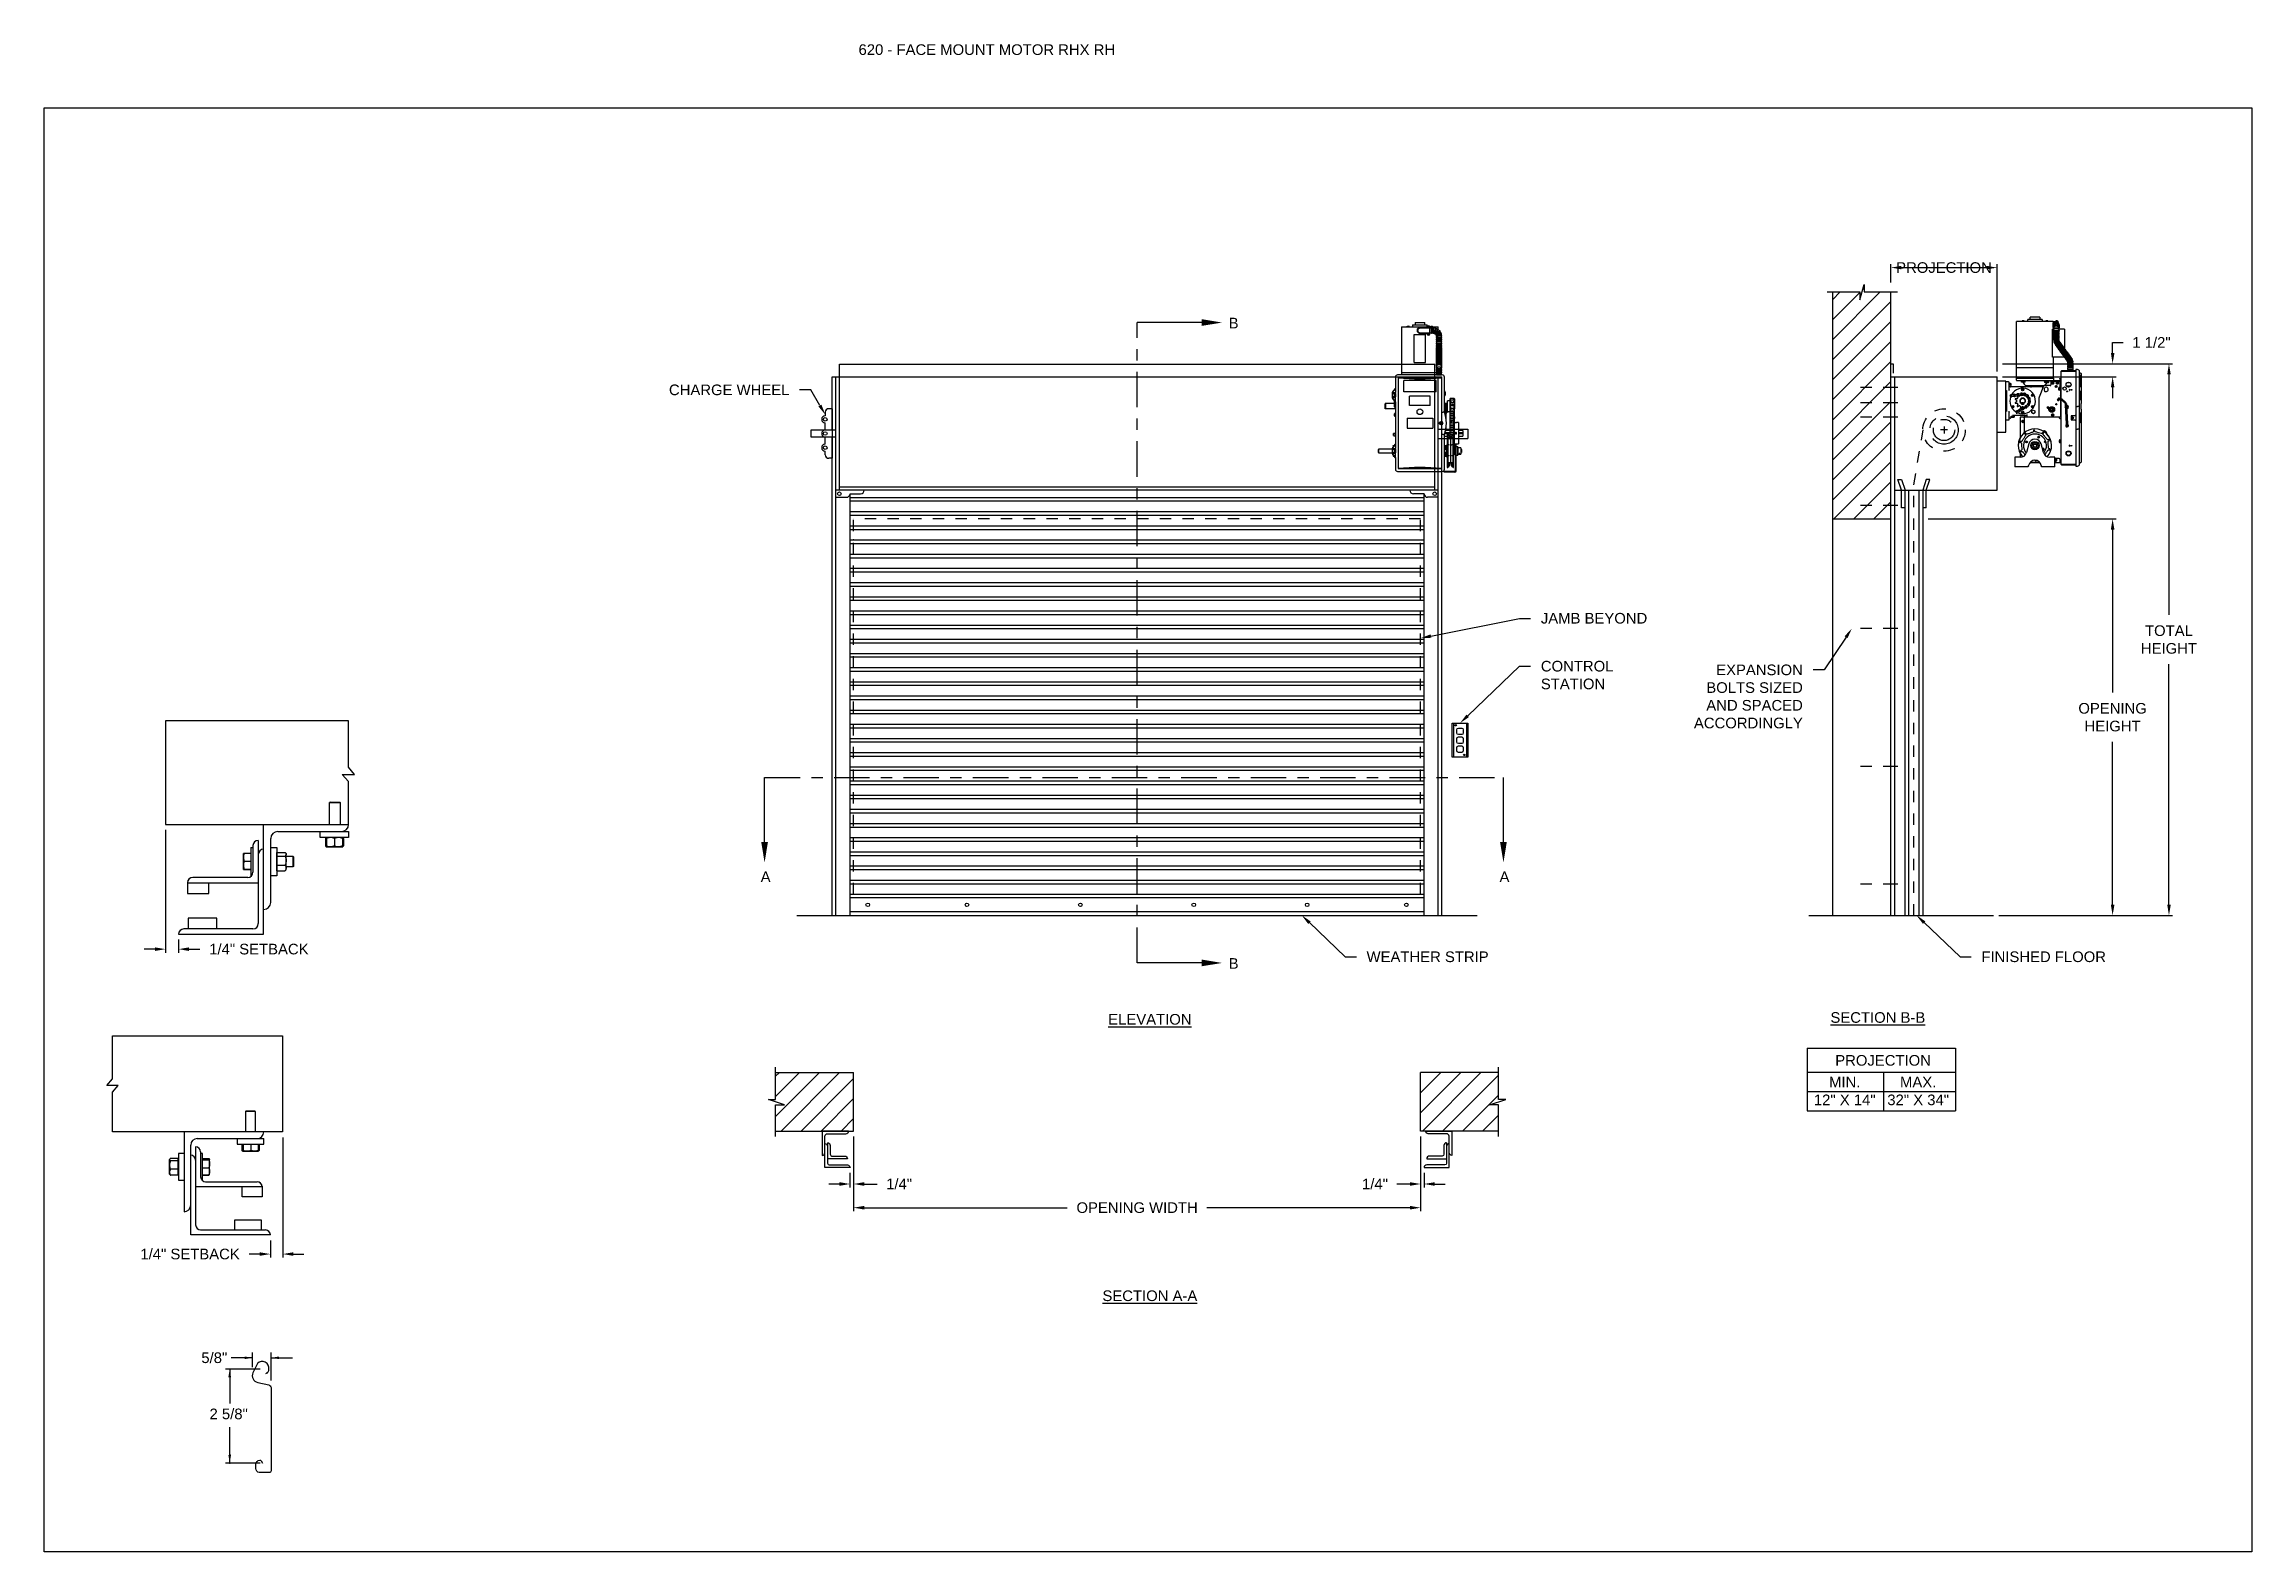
# Model space of a CAD drawing. Header units: inches. Extents: x 169.6 to 213.7, y 195.1 to 266.5.
# Drawn here: x 194.25 to 213.72, y 195.07 to 208.37 of the extents above; entities that cross this region are included whole.
import ezdxf
from ezdxf import colors
from ezdxf.entities.mleader import LeaderData, LeaderLine
from ezdxf.math import Vec2, Vec3

# ---------------------------------------------------------------- set-up
doc = ezdxf.new("R2010")
doc.units = ezdxf.units.IN
doc.header["$LTSCALE"] = 0.25
doc.header["$MEASUREMENT"] = 0
for name, pattern in [('CENTER', [2, 1.25, -0.25, 0.25, -0.25]), ('CENTER2', [1.125, 0.75, -0.125, 0.125, -0.125]), ('HIDDEN', [0.375, 0.25, -0.125])]:
    doc.linetypes.add(name, pattern=pattern)
for name, color, linetype in [('ANNOTATIONS', 1, 'Continuous'), ('DETAILS', 4, 'Continuous'), ('RHX RH F.O.H.', 7, 'Continuous'), ('SECTION CUTS', 6, 'CENTER')]:
    doc.layers.add(name, color=color, linetype=linetype)
doc.styles.add('ARIAL', font='arial.ttf', dxfattribs={"height": 0.09375})
doc.styles.get("Standard").update_dxf_attribs({"font": 'romans.shx'})
doc.dimstyles.new('ARIAL', dxfattribs={"dimtxt": 0.09375, "dimasz": 0.09375, "dimexe": 0.03125, "dimexo": 0.046875, "dimgap": 0.09, "dimtad": 0, "dimtih": 1, "dimtoh": 1, "dimdec": 4, "dimzin": 0, "dimdsep": 46, "dimlunit": 4, "dimtxsty": 'ARIAL', "dimcen": 0.09, "dimadec": 0, "dimazin": 0, "dimtfac": 1, "dimtdec": 4, "dimtix": 1, "dimtofl": 0, "dimtmove": 0, "dimatfit": 3, "dimfxl": 0.18, "dimfrac": 2, "dimtolj": 1, "dimtzin": 0, "dimarcsym": 0})
doc.dimstyles.new('STANDARD$0', dxfattribs={"dimtxt": 0.09375, "dimasz": 0.09375, "dimexe": 0.03125, "dimexo": 0.046875, "dimgap": 0.09, "dimtad": 0, "dimtih": 1, "dimtoh": 1, "dimdec": 4, "dimzin": 0, "dimdsep": 46, "dimtxsty": 'ARIAL', "dimcen": 0.09, "dimadec": 0, "dimazin": 0, "dimtfac": 1, "dimtdec": 4, "dimtofl": 0, "dimtmove": 0, "dimatfit": 1, "dimfxl": 1, "dimtolj": 1, "dimtzin": 0, "dimarcsym": 0})
pattern_1 = [(45, (16.45141, -70.54787), (-0.08838835, 0.08838835), [])]

msp = doc.modelspace()

# ---------------------------------------------------------------- texts
at = {"layer": 'ANNOTATIONS', "style": 'ARIAL'}
msp.add_text('2 5/8"', height=0.09375, dxfattribs=at).set_placement((195.71069, 196.23976))
at = {"layer": 'ANNOTATIONS', "insert": (201.43451, 208.36436), "char_height": 0.09375, "width": 6.6097632, "attachment_point": 1, "line_spacing_factor": 0.86134, "style": 'ARIAL'}
msp.add_mtext('620 - FACE MOUNT MOTOR RHX RH', dxfattribs=at)
at = {"layer": 'ANNOTATIONS', "char_height": 0.09375, "attachment_point": 2, "style": 'ARIAL'}
for s, insert, width in [('{\\LELEVATION}', (204.00365, 199.81335), 3.0834986), ('{\\LSECTION B-B}', (210.42381, 199.82931), 1.3823677), ('{\\LSECTION A-A}', (204.00365, 197.37552), 1.3823677)]:
    msp.add_mtext(s, dxfattribs=dict(at, insert=insert, width=width))
for s, width, insert in [('PROJECTION ', 1.7594917, (210.46997, 199.45122)), ('MIN.\\P12" X 14" ', 0.6711642, (210.13185, 199.25923)), ('MAX.\\P32" X 34"', 0.6567117, (210.77928, 199.25923))]:
    msp.add_mtext_dynamic_manual_height_columns(s, width=width, gutter_width=1.36268, heights=[0], dxfattribs=dict(at, insert=insert))
at = {"layer": 'ANNOTATIONS', "insert": (195.75268, 196.78127), "char_height": 0.09375, "attachment_point": 5, "style": 'ARIAL'}
msp.add_mtext('\\A1;5/8"', dxfattribs=at)
at = {"layer": 'SECTION CUTS', "style": 'ARIAL'}
for s, p in [('B', (204.69858, 205.85911)), ('A', (200.57125, 200.9766)), ('A', (207.0872, 200.9766)), ('B', (204.69858, 200.21185))]:
    msp.add_text(s, height=0.09375, dxfattribs=at).set_placement(p)

# ---------------------------------------------------------------- blocks, each defined once
blk = doc.blocks.new('*D29')
at = {"layer": 'ANNOTATIONS', "color": 0, "lineweight": -2, "transparency": 16777216}
for p, q in [((195.322, 201.438), (195.322, 200.354)), ((195.229, 200.385), (195.135, 200.385)), ((195.438, 200.47), (195.438, 200.354)), ((195.531, 200.385), (195.625, 200.385))]:
    blk.add_line(p, q, dxfattribs=at)
at = {"layer": 'ANNOTATIONS', "color": 0, "transparency": 16777216}
for points in [[(195.229, 200.401), (195.229, 200.369), (195.322, 200.385)], [(195.531, 200.401), (195.531, 200.369), (195.438, 200.385)]]:
    blk.add_solid(points, dxfattribs=at)
at = {"layer": 'defpoints', "color": 0, "transparency": 16777216}
for p in [(195.322, 201.485), (195.438, 200.516), (195.438, 200.385)]:
    blk.add_point(p, dxfattribs=at)
at = {"layer": 'ANNOTATIONS', "color": 0, "transparency": 16777216, "insert": (196.146, 200.385), "char_height": 0.09375, "attachment_point": 5, "style": 'ARIAL'}
blk.add_mtext('\\A1;1/4" SETBACK', dxfattribs=at)
blk = doc.blocks.new('*D30')
at = {"layer": 'ANNOTATIONS', "color": 0, "lineweight": -2, "transparency": 16777216}
for p, q in [((196.356, 198.725), (196.356, 197.665)), ((196.247, 197.817), (196.247, 197.665)), ((196.154, 197.696), (196.06, 197.696)), ((196.449, 197.696), (196.543, 197.696))]:
    blk.add_line(p, q, dxfattribs=at)
at = {"layer": 'ANNOTATIONS', "color": 0, "transparency": 16777216}
for points in [[(196.154, 197.712), (196.154, 197.681), (196.247, 197.696)], [(196.449, 197.712), (196.449, 197.681), (196.356, 197.696)]]:
    blk.add_solid(points, dxfattribs=at)
at = {"layer": 'defpoints', "color": 0, "transparency": 16777216}
for p in [(196.356, 198.772), (196.247, 197.864), (196.247, 197.696)]:
    blk.add_point(p, dxfattribs=at)
at = {"layer": 'ANNOTATIONS', "color": 0, "transparency": 16777216, "insert": (195.539, 197.696), "char_height": 0.09375, "attachment_point": 5, "style": 'ARIAL'}
blk.add_mtext('\\A1;1/4" SETBACK', dxfattribs=at)
blk = doc.blocks.new('*D24')
at = {"layer": 'ANNOTATIONS', "color": 0, "lineweight": -2, "transparency": 16777216}
for p, q in [((212.494, 205.641), (212.494, 205.735)), ((212.494, 205.735), (212.588, 205.735)), ((211.523, 205.547), (212.526, 205.547)), ((211.523, 205.432), (212.526, 205.432)), ((212.494, 205.338), (212.494, 205.245))]:
    blk.add_line(p, q, dxfattribs=at)
at = {"layer": 'ANNOTATIONS', "color": 0, "transparency": 16777216}
for points in [[(212.479, 205.641), (212.51, 205.641), (212.494, 205.547)], [(212.479, 205.338), (212.51, 205.338), (212.494, 205.432)]]:
    blk.add_solid(points, dxfattribs=at)
at = {"layer": 'defpoints', "color": 0, "transparency": 16777216}
for p in [(211.476, 205.547), (211.476, 205.432), (212.494, 205.547)]:
    blk.add_point(p, dxfattribs=at)
at = {"layer": 'ANNOTATIONS', "color": 0, "transparency": 16777216, "insert": (212.837, 205.735), "char_height": 0.0938, "attachment_point": 5, "style": 'ARIAL'}
blk.add_mtext('\\A1;1 1/2"', dxfattribs=at)
blk = doc.blocks.new('*D31')
at = {"layer": 'ANNOTATIONS', "color": 0, "lineweight": -2, "transparency": 16777216}
for p, q in [((206.391, 198.734), (206.391, 198.283)), ((206.422, 198.412), (206.422, 198.283)), ((206.297, 198.314), (206.183, 198.314)), ((206.516, 198.314), (206.609, 198.314))]:
    blk.add_line(p, q, dxfattribs=at)
at = {"layer": 'ANNOTATIONS', "color": 0, "transparency": 16777216}
for points in [[(206.297, 198.33), (206.297, 198.298), (206.391, 198.314)], [(206.516, 198.33), (206.516, 198.298), (206.422, 198.314)]]:
    blk.add_solid(points, dxfattribs=at)
at = {"layer": 'defpoints', "color": 0, "transparency": 16777216}
for p in [(206.391, 198.781), (206.422, 198.459), (206.422, 198.314)]:
    blk.add_point(p, dxfattribs=at)
at = {"layer": 'ANNOTATIONS', "color": 0, "transparency": 16777216, "insert": (205.989, 198.314), "char_height": 0.0938, "attachment_point": 5, "style": 'ARIAL'}
blk.add_mtext('\\A1;1/4"', dxfattribs=at)
blk = doc.blocks.new('*D32')
at = {"layer": 'ANNOTATIONS', "color": 0, "lineweight": -2, "transparency": 16777216}
for p, q in [((201.391, 198.734), (201.391, 198.283)), ((201.359, 198.412), (201.359, 198.283)), ((201.266, 198.314), (201.172, 198.314)), ((201.484, 198.314), (201.598, 198.314))]:
    blk.add_line(p, q, dxfattribs=at)
at = {"layer": 'ANNOTATIONS', "color": 0, "transparency": 16777216}
for points in [[(201.266, 198.33), (201.266, 198.298), (201.359, 198.314)], [(201.484, 198.33), (201.484, 198.298), (201.391, 198.314)]]:
    blk.add_solid(points, dxfattribs=at)
at = {"layer": 'defpoints', "color": 0, "transparency": 16777216}
for p in [(201.391, 198.781), (201.359, 198.459), (201.359, 198.314)]:
    blk.add_point(p, dxfattribs=at)
at = {"layer": 'ANNOTATIONS', "color": 0, "transparency": 16777216, "insert": (201.792, 198.314), "char_height": 0.0938, "attachment_point": 5, "style": 'ARIAL'}
blk.add_mtext('\\A1;1/4"', dxfattribs=at)
blk = doc.blocks.new('*D28')
at = {"layer": 'ANNOTATIONS', "color": 0, "lineweight": -2, "transparency": 16777216}
for p, q in [((201.391, 198.734), (201.391, 198.074)), ((206.391, 198.734), (206.391, 198.074)), ((201.484, 198.105), (203.274, 198.105)), ((206.297, 198.105), (204.507, 198.105))]:
    blk.add_line(p, q, dxfattribs=at)
at = {"layer": 'ANNOTATIONS', "color": 0, "transparency": 16777216}
for points in [[(201.484, 198.121), (201.484, 198.089), (201.391, 198.105)], [(206.297, 198.121), (206.297, 198.089), (206.391, 198.105)]]:
    blk.add_solid(points, dxfattribs=at)
at = {"layer": 'defpoints', "color": 0, "transparency": 16777216}
for p in [(201.391, 198.781), (206.391, 198.781), (206.391, 198.105)]:
    blk.add_point(p, dxfattribs=at)
at = {"layer": 'ANNOTATIONS', "color": 0, "transparency": 16777216, "insert": (203.891, 198.105), "char_height": 0.09375, "attachment_point": 5, "style": 'ARIAL'}
blk.add_mtext('\\A1;OPENING WIDTH', dxfattribs=at)
blk = doc.blocks.new('*D26')
at = {"layer": 'ANNOTATIONS', "color": 0, "lineweight": -2, "transparency": 16777216}
for p, q in [((211.826, 204.179), (212.526, 204.179)), ((212.494, 204.085), (212.494, 202.648)), ((212.494, 200.776), (212.494, 202.213)), ((211.492, 200.682), (212.526, 200.682))]:
    blk.add_line(p, q, dxfattribs=at)
at = {"layer": 'ANNOTATIONS', "color": 0, "transparency": 16777216}
for points in [[(212.479, 204.085), (212.51, 204.085), (212.494, 204.179)], [(212.479, 200.776), (212.51, 200.776), (212.494, 200.682)]]:
    blk.add_solid(points, dxfattribs=at)
at = {"layer": 'defpoints', "color": 0, "transparency": 16777216}
for p in [(211.779, 204.179), (211.445, 200.682), (212.494, 200.682)]:
    blk.add_point(p, dxfattribs=at)
at = {"layer": 'ANNOTATIONS', "color": 0, "transparency": 16777216, "insert": (212.494, 202.43), "char_height": 0.09375, "attachment_point": 5, "style": 'ARIAL'}
blk.add_mtext('\\A1;OPENING\\PHEIGHT', dxfattribs=at)
blk = doc.blocks.new('*D27')
at = {"layer": 'ANNOTATIONS', "color": 0, "lineweight": -2, "transparency": 16777216}
for p, q in [((211.688, 205.547), (213.023, 205.547)), ((212.991, 205.453), (212.991, 203.332)), ((212.991, 200.776), (212.991, 202.897)), ((211.492, 200.682), (213.023, 200.682))]:
    blk.add_line(p, q, dxfattribs=at)
at = {"layer": 'ANNOTATIONS', "color": 0, "transparency": 16777216}
for points in [[(212.976, 205.453), (213.007, 205.453), (212.991, 205.547)], [(212.976, 200.776), (213.007, 200.776), (212.991, 200.682)]]:
    blk.add_solid(points, dxfattribs=at)
at = {"layer": 'defpoints', "color": 0, "transparency": 16777216}
for p in [(211.641, 205.547), (211.445, 200.682), (212.991, 200.682)]:
    blk.add_point(p, dxfattribs=at)
at = {"layer": 'ANNOTATIONS', "color": 0, "transparency": 16777216, "insert": (212.991, 203.115), "char_height": 0.0938, "attachment_point": 5, "style": 'ARIAL'}
blk.add_mtext('\\A1;TOTAL\\PHEIGHT', dxfattribs=at)
blk = doc.blocks.new('*D25')
at = {"layer": 'ANNOTATIONS', "color": 0, "lineweight": -2, "transparency": 16777216}
for p, q in [((210.539, 206.263), (210.539, 206.426)), ((210.632, 206.395), (211.382, 206.395)), ((211.476, 205.479), (211.476, 206.426))]:
    blk.add_line(p, q, dxfattribs=at)
at = {"layer": 'ANNOTATIONS', "color": 0, "transparency": 16777216}
for points in [[(210.632, 206.411), (210.632, 206.38), (210.539, 206.395)], [(211.382, 206.411), (211.382, 206.38), (211.476, 206.395)]]:
    blk.add_solid(points, dxfattribs=at)
at = {"layer": 'defpoints', "color": 0, "transparency": 16777216}
for p in [(211.476, 206.395), (210.539, 206.217), (211.476, 205.432)]:
    blk.add_point(p, dxfattribs=at)
at = {"layer": 'ANNOTATIONS', "color": 0, "transparency": 16777216, "insert": (211.007, 206.395), "char_height": 0.09375, "attachment_point": 5, "style": 'ARIAL'}
blk.add_mtext('\\A1;PROJECTION', dxfattribs=at)

# ---------------------------------------------------------------- dimensions: what is measured, and where the dimension line sits
at = {"layer": 'ANNOTATIONS'}
for base, p1, p2, text, dimstyle, picture, middle in [((211.47622, 206.39519), (210.53872, 206.21655), (211.47622, 205.4321), 'PROJECTION', 'STANDARD$0', '*D25', (211.00747, 206.39519)), ((201.3593, 198.31392), (201.39055, 198.78125), (201.3593, 198.45877), '1/4"', 'ARIAL', '*D32', (201.79233, 198.31392)), ((206.39055, 198.10495), (201.39055, 198.78125), (206.39055, 198.78125), 'OPENING WIDTH', 'STANDARD$0', '*D28', (203.89055, 198.10495)), ((206.4218, 198.31392), (206.39055, 198.78125), (206.4218, 198.45877), '1/4"', 'ARIAL', '*D31', (205.98876, 198.31392))]:
    dim = msp.add_linear_dim(base=base, p1=p1, p2=p2, text=text, dimstyle=dimstyle, dxfattribs=at)
    dim.commit()
    dim.dimension.update_dxf_attribs({"geometry": picture, "text_midpoint": middle, "dimtype": 160})
for base, p1, p2, text, picture, middle in [((212.49426, 205.54715), (211.47622, 205.4321), (211.47622, 205.54715), '1 1/2"', '*D24', (212.8367, 205.73465)), ((212.99149, 200.6821), (211.64134, 205.54715), (211.44497, 200.6821), 'TOTAL\\PHEIGHT', '*D27', (212.99149, 203.11462)), ((212.49426, 200.6821), (211.7793, 204.17874), (211.44497, 200.6821), 'OPENING\\PHEIGHT', '*D26', (212.49426, 202.43042))]:
    dim = msp.add_linear_dim(base=base, p1=p1, p2=p2, angle=90, text=text, dimstyle='STANDARD$0', dxfattribs=at)
    dim.commit()
    dim.dimension.update_dxf_attribs({"geometry": picture, "text_midpoint": middle})
dim = msp.add_linear_dim(base=(195.43763, 200.38498), p1=(195.3223, 201.48522), p2=(195.43763, 200.51647), text='1/4" SETBACK', dimstyle='STANDARD$0', override={"dimarcsym": 1}, dxfattribs=at)
dim.commit()
dim.dimension.update_dxf_attribs({"geometry": '*D29', "text_midpoint": (196.14602, 200.38498), "dimtype": 160})
dim = msp.add_linear_dim(base=(196.24748, 197.69613), p1=(196.3556, 198.77171), p2=(196.24748, 197.8635), angle=180, text='1/4" SETBACK', dimstyle='STANDARD$0', override={"dimarcsym": 1}, dxfattribs=at)
dim.commit()
dim.dimension.update_dxf_attribs({"geometry": '*D30', "text_midpoint": (195.53909, 197.69613)})

# ---------------------------------------------------------------- hatches: boundary and pattern name
at = {"layer": 'RHX RH F.O.H.', "linetype": 'Continuous'}
h = msp.add_hatch(dxfattribs=at)
h.set_pattern_fill('ANSI31', color=256, style=0)
h.set_pattern_definition([(45, (16.94411, -70.93625), (-0.088388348, 0.088388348), [])])
h.paths.add_polyline_path([(210.53872, 205.44587), (210.53872, 206.18046), (210.30222, 206.18046), (210.30222, 206.24512), (210.26381, 206.11176), (210.26381, 206.18046), (210.02309, 206.18046), (210.02309, 205.63016)])
h.paths.add_polyline_path([(210.02309, 205.63016), (210.02309, 204.17874), (210.53872, 204.17874), (210.53872, 205.4321), (210.53872, 205.44587)])
at = {"layer": 'RHX RH F.O.H.'}
h = msp.add_hatch(dxfattribs=at)
h.set_pattern_fill('ANSI31', color=256, style=0)
h.set_pattern_definition(pattern_1)
h.paths.add_polyline_path([(201.39055, 199.29688), (200.70305, 199.29688), (200.70305, 199.05968), (200.63894, 199.05968), (200.78102, 199.01277), (200.70305, 199.01277), (200.70305, 198.78125), (201.39055, 198.78125), (201.39055, 198.94375)])
h = msp.add_hatch(dxfattribs=at)
h.set_pattern_fill('ANSI31', color=256, style=0)
h.set_pattern_definition(pattern_1)
h.paths.add_polyline_path([(207.14215, 199.05968), (207.07805, 199.05968), (207.07805, 199.29688), (206.39055, 199.29688), (206.39055, 198.78125), (206.40872, 198.78125), (207.07805, 198.78125), (207.07805, 199.01277), (207.00008, 199.01277)])

# ---------------------------------------------------------------- linework, layer by layer
at = {"linetype": 'Continuous'}
msp.add_line((209.81374, 200.6821), (211.44497, 200.6821), dxfattribs=at)
at = {"layer": 'ANNOTATIONS'}
for p, q in [((211.52309, 205.4321), (212.52551, 205.4321)), ((210.86684, 204.17874), (212.52551, 204.17874)), ((209.80128, 199.51065), (209.80128, 198.95928)), ((209.80128, 199.51065), (211.10905, 199.51065)), ((211.10905, 199.51065), (211.10905, 198.95928)), ((209.80128, 199.29918), (211.10905, 199.29918)), ((210.47413, 199.29918), (210.47413, 198.95928)), ((209.80128, 199.12923), (211.10905, 199.12923)), ((209.80128, 198.95928), (211.10905, 198.95928)), ((196.15786, 196.68083), (195.85006, 196.68083)), ((195.88853, 196.68083), (195.88853, 196.37927)), ((196.08953, 196.78127), (195.90203, 196.78127)), ((196.08953, 196.69951), (196.08953, 196.82814)), ((196.25405, 196.58116), (196.25405, 196.82814)), ((196.25405, 196.78127), (196.44155, 196.78127)), ((195.88853, 195.85362), (195.88853, 196.16831)), ((196.15786, 195.85362), (195.85006, 195.85362))]:
    msp.add_line(p, q, dxfattribs=at)
for p in [(196.21823, 196.64932), (195.88853, 195.92812), (195.88853, 195.85362)]:
    msp.add_point(p, dxfattribs=at)
for points in [[(212.47864, 205.33835), (212.50989, 205.33835), (212.49426, 205.4321)], [(212.47864, 204.08499), (212.50989, 204.08499), (212.49426, 204.17874)], [(195.90025, 196.61051), (195.87681, 196.61051), (195.88853, 196.68083)], [(196.01921, 196.76955), (196.01921, 196.79299), (196.08953, 196.78127)], [(196.32437, 196.79299), (196.32437, 196.76955), (196.25405, 196.78127)], [(195.90025, 195.92394), (195.87681, 195.92394), (195.88853, 195.85362)]]:
    msp.add_solid(points, dxfattribs=at)
at = {"layer": 'defpoints'}
msp.add_lwpolyline([(213.72204, 195.07023), (194.25216, 195.07023), (194.25216, 207.80534), (213.72204, 207.80534)], close=True, dxfattribs=at)
at = {"layer": 'DETAILS'}
for p, q in [((196.93564, 201.86246), (196.88131, 201.92572)), ((196.88131, 201.92572), (196.98997, 201.92572)), ((196.98997, 201.92572), (196.93564, 201.98897)), ((196.77415, 201.68197), (196.76954, 201.67736)), ((196.76954, 201.48522), (196.76954, 201.67736)), ((196.76954, 201.67736), (196.86329, 201.67736)), ((196.77415, 201.68197), (196.85869, 201.68197)), ((196.85869, 201.68197), (196.86329, 201.67736)), ((196.86329, 201.67736), (196.86329, 201.48522)), ((196.14075, 201.34459), (196.14075, 200.61022)), ((196.18763, 200.51647), (196.18763, 201.48522)), ((196.25013, 200.79772), (196.25013, 201.36022)), ((196.31263, 201.42272), (196.93763, 201.42272)), ((196.68763, 201.36947), (196.68763, 201.42272)), ((196.93763, 201.36947), (196.68763, 201.36947)), ((196.73664, 201.36189), (196.73357, 201.36009)), ((196.73357, 201.36009), (196.73357, 201.29572)), ((196.73573, 201.36009), (196.73573, 201.29572)), ((196.73916, 201.36674), (196.74215, 201.36932)), ((196.74232, 201.36137), (196.73968, 201.36009)), ((196.73968, 201.36009), (196.73968, 201.29572)), ((196.74232, 201.36009), (196.74232, 201.29572)), ((196.81263, 201.36009), (196.81263, 201.29572)), ((196.88294, 201.36009), (196.88294, 201.29572)), ((196.88557, 201.36009), (196.88557, 201.29572)), ((196.88953, 201.36009), (196.88953, 201.29572)), ((196.89169, 201.36009), (196.89169, 201.29572)), ((196.93763, 201.42272), (196.93763, 201.36947)), ((196.00988, 201.2274), (196.00989, 201.22742)), ((196.00988, 201.2274), (196.00988, 201.2274)), ((196.00988, 201.08678), (196.00988, 201.2274)), ((196.07538, 201.2293), (196.01616, 201.2293)), ((196.07538, 201.22857), (196.01616, 201.22857)), ((196.07538, 201.22853), (196.01616, 201.22853)), ((196.07538, 201.22831), (196.01616, 201.22831)), ((196.07538, 201.22747), (196.01616, 201.22747)), ((196.07538, 201.15722), (196.01616, 201.15722)), ((196.07538, 201.28209), (196.09388, 201.28209)), ((196.07538, 201.28209), (196.07538, 201.03209)), ((196.09388, 201.29772), (196.09388, 201.06334)), ((196.25013, 201.28209), (196.30338, 201.28209)), ((196.30338, 201.28209), (196.30338, 201.03209)), ((196.30338, 201.2274), (196.30538, 201.2274)), ((196.30538, 201.07659), (196.30538, 201.23759)), ((196.30538, 201.23759), (196.37713, 201.23759)), ((196.30538, 201.20649), (196.37713, 201.20649)), ((196.30538, 201.12599), (196.37713, 201.12599)), ((196.3815, 201.23321), (196.3865, 201.2274)), ((196.3865, 201.08678), (196.3865, 201.2274)), ((196.3865, 201.20397), (196.44577, 201.20397)), ((196.44577, 201.20397), (196.45038, 201.19936)), ((196.44577, 201.20397), (196.44577, 201.11022)), ((196.45038, 201.19936), (196.45038, 201.11482)), ((196.73664, 201.29392), (196.73357, 201.29572)), ((196.7401, 201.29337), (196.73573, 201.29572)), ((196.74232, 201.28634), (196.73916, 201.28906)), ((196.74232, 201.29444), (196.73968, 201.29572)), ((196.74232, 201.28634), (196.88294, 201.28634)), ((195.51575, 200.973), (195.51575, 200.87584)), ((195.51575, 200.96959), (196.14075, 200.96959)), ((196.047, 201.01647), (195.56263, 201.01647)), ((195.70325, 200.87584), (195.70325, 200.96959)), ((196.00988, 201.08678), (196.00988, 201.08678)), ((196.00989, 201.08675), (196.00989, 201.08676)), ((196.0099, 201.08675), (196.00989, 201.08675)), ((196.00993, 201.08669), (196.0099, 201.08675)), ((196.01593, 201.08671), (196.01616, 201.08587)), ((196.01593, 201.08571), (196.01616, 201.08488)), ((196.07538, 201.08684), (196.01616, 201.08684)), ((196.07538, 201.08671), (196.01616, 201.08671)), ((196.07538, 201.08587), (196.01616, 201.08587)), ((196.07538, 201.08565), (196.01616, 201.08565)), ((196.07538, 201.08561), (196.01616, 201.08561)), ((196.07538, 201.08488), (196.01616, 201.08488)), ((196.08194, 201.03209), (196.07538, 201.03209)), ((196.30338, 201.03209), (196.25013, 201.03209)), ((196.30538, 201.08678), (196.30338, 201.08678)), ((196.30538, 201.07659), (196.37713, 201.07659)), ((196.3865, 201.08678), (196.3815, 201.08097)), ((196.44577, 201.11022), (196.3865, 201.11022)), ((196.45038, 201.11482), (196.44577, 201.11022)), ((195.51575, 200.87584), (195.70325, 200.87584)), ((196.09388, 200.56334), (195.4845, 200.56334)), ((195.77357, 200.65709), (195.52357, 200.65709)), ((195.52357, 200.65709), (195.52357, 200.56334)), ((195.77357, 200.56334), (195.77357, 200.65709)), ((195.43763, 200.51647), (196.18763, 200.51647)), ((194.80451, 199.18274), (194.85505, 199.24157)), ((194.90558, 199.18274), (194.80451, 199.18274)), ((194.85505, 199.12391), (194.90558, 199.18274)), ((196.03207, 198.95749), (196.02775, 198.95317)), ((196.02775, 198.95317), (196.02775, 198.77304)), ((196.11564, 198.95317), (196.02775, 198.95317)), ((196.11132, 198.95749), (196.03207, 198.95749)), ((196.11564, 198.95317), (196.11132, 198.95749)), ((196.11564, 198.77304), (196.11564, 198.95317)), ((195.48576, 198.77304), (195.48576, 198.06991)), ((195.54435, 197.86483), (195.54435, 198.65585)), ((195.5883, 198.6412), (195.5883, 197.95272)), ((195.60295, 198.71444), (196.18889, 198.71444)), ((195.63224, 198.59726), (195.63224, 198.37753)), ((195.95451, 198.71444), (195.95451, 198.66452)), ((195.95451, 198.66452), (196.18889, 198.66452)), ((195.99589, 198.66452), (195.99589, 198.609)), ((195.99907, 198.60699), (196.00578, 198.60312)), ((196.00408, 198.66452), (196.00408, 198.609)), ((196.00585, 198.60312), (196.13754, 198.60312)), ((196.00763, 198.66452), (196.00763, 198.609)), ((196.07525, 198.66452), (196.07525, 198.609)), ((196.13762, 198.60312), (196.14433, 198.60699)), ((196.1475, 198.609), (196.13861, 198.60547)), ((196.13932, 198.66452), (196.13932, 198.609)), ((196.14428, 198.60697), (196.1475, 198.609)), ((196.1475, 198.66452), (196.1475, 198.609)), ((196.18889, 198.66452), (196.18889, 198.71444)), ((195.35791, 198.50634), (195.35662, 198.50505)), ((195.35662, 198.50505), (195.35662, 198.42579)), ((195.35662, 198.42579), (195.35791, 198.4245)), ((195.36043, 198.53426), (195.35791, 198.53134)), ((195.35791, 198.3995), (195.35791, 198.53134)), ((195.35791, 198.3995), (195.36043, 198.39658)), ((195.43396, 198.53951), (195.3667, 198.53951)), ((195.43396, 198.51756), (195.3667, 198.51756)), ((195.43396, 198.44347), (195.3667, 198.44347)), ((195.43396, 198.39133), (195.43396, 198.53951)), ((195.43584, 198.53134), (195.43396, 198.53134)), ((195.43396, 198.3995), (195.43584, 198.3995)), ((195.48576, 198.58261), (195.43584, 198.58261)), ((195.43584, 198.58261), (195.43584, 198.34823)), ((195.64959, 198.58261), (195.63224, 198.58261)), ((195.64959, 198.34823), (195.64959, 198.58261)), ((195.64959, 198.53873), (195.70511, 198.53873)), ((195.64959, 198.53545), (195.70511, 198.53545)), ((195.64959, 198.52626), (195.70511, 198.52626)), ((195.64959, 198.45623), (195.70511, 198.45623)), ((195.71099, 198.53134), (195.70976, 198.53348)), ((195.70976, 198.39736), (195.71099, 198.3995)), ((195.71099, 198.3995), (195.71099, 198.53086)), ((195.43396, 198.39133), (195.3667, 198.39133)), ((195.43584, 198.34823), (195.48576, 198.34823)), ((196.17424, 198.28964), (195.5883, 198.28964)), ((195.64343, 198.34823), (195.64959, 198.34823)), ((195.64959, 198.39539), (195.70511, 198.39539)), ((195.64959, 198.39211), (195.70511, 198.39211)), ((195.67619, 198.33358), (196.13029, 198.33358)), ((195.70638, 198.39602), (195.70511, 198.39211)), ((195.99846, 198.20175), (195.99846, 198.28964)), ((196.17424, 198.29391), (196.17424, 198.20175)), ((196.17424, 198.20175), (195.99846, 198.20175)), ((196.24748, 197.86483), (195.54435, 197.86483)), ((195.63224, 197.90878), (196.20353, 197.90878)), ((195.93254, 197.90878), (195.93254, 197.99667)), ((195.93254, 197.99667), (196.16691, 197.99667)), ((196.16691, 197.99667), (196.16691, 197.90878))]:
    msp.add_line(p, q, dxfattribs=at)
for points in [[(196.93564, 201.98897), (196.93564, 202.39722), (195.3223, 202.39722), (195.3223, 201.48522), (196.93763, 201.48522)], [(196.93564, 201.48522), (196.93564, 201.86246)], [(194.85505, 199.24157), (194.85505, 199.62128), (196.3556, 199.62128), (196.3556, 198.77304), (194.85505, 198.77304), (194.85505, 199.12391)]]:
    msp.add_lwpolyline(points, dxfattribs=at)
msp.add_lwpolyline([(196.20786, 196.64412, 0.33746117), (196.23479, 196.68219), (196.23447, 196.70007, 0.73725505), (196.12432, 196.71493), (196.09351, 196.64851, 0.47976839), (196.13532, 196.56419), (196.23374, 196.54262, -0.21720182), (196.25405, 196.51866), (196.25405, 196.44998), (196.25405, 195.78395, -0.36619075), (196.23431, 195.76853), (196.14965, 195.77125, -0.41028649), (196.11838, 195.80476), (196.12032, 195.84206, -0.37745755), (196.15415, 195.87838, -0.31905635), (196.16603, 195.8729), (196.1771, 195.85362)], format="xyb", dxfattribs=at)
for centre, radius, start, end in [((196.14075, 201.29772), 0.04688, 90, 180), ((196.31263, 201.36022), 0.0625, 90, 180), ((196.87513, 201.48522), 0.0625, 270, 0), ((196.18763, 201.21959), 0.04688, 90, 180), ((195.56098, 200.97123), 0.04527, 87.917978, 177.754387), ((195.56263, 200.96959), 0.04688, 90, 180), ((196.047, 201.06334), 0.04688, 270, 0), ((196.18763, 200.79772), 0.0625, 270, 0), ((195.4845, 200.51647), 0.04688, 90, 180), ((196.09388, 200.61022), 0.04688, 270, 0), ((195.60295, 198.65585), 0.05859, 90, 180), ((195.5883, 198.59726), 0.04395, 0, 90), ((196.13029, 198.77304), 0.05859, 270, 0), ((195.54435, 198.52401), 0.04395, 0, 90), ((195.67619, 198.37753), 0.04395, 180, 270), ((196.13183, 198.29118), 0.04244, 2.245613, 92.082022), ((196.13029, 198.28964), 0.04395, 0, 90), ((195.48576, 198.12851), 0.05859, 270, 0), ((195.63224, 197.95272), 0.04395, 180, 270), ((196.20353, 197.86483), 0.04395, 0, 90)]:
    msp.add_arc(centre, radius, start, end, dxfattribs=at)
for points, knots in [([(196.73357, 201.36009), (196.73538, 201.36296), (196.7372, 201.36584), (196.73915, 201.36673), (196.73916, 201.36673)], [0, 0, 0, 0, 0.99332562, 1, 1, 1, 1]), ([(196.73573, 201.36009), (196.7364, 201.36146), (196.738, 201.36469), (196.73975, 201.36763), (196.74084, 201.36811), (196.74095, 201.36815)], [0, 0, 0, 0, 0.39860917, 0.94310679, 1, 1, 1, 1]), ([(196.74232, 201.36339), (196.7418, 201.3632), (196.73954, 201.36236), (196.73739, 201.36108), (196.73573, 201.36009)], [0, 0, 0, 0, 0.22784114, 1, 1, 1, 1]), ([(196.77747, 201.36947), (196.77255, 201.36911), (196.76253, 201.36838), (196.75088, 201.36418), (196.74425, 201.36101), (196.74232, 201.36009)], [0, 0, 0, 0, 0.40629057, 0.82726642, 1, 1, 1, 1]), ([(196.74232, 201.36009), (196.74232, 201.36148), (196.74232, 201.36478), (196.74232, 201.36858), (196.74232, 201.36917), (196.74232, 201.36947)], [0, 0, 0, 0, 0.26545991, 0.62807649, 1, 1, 1, 1]), ([(196.81263, 201.36009), (196.80716, 201.36255), (196.79603, 201.36757), (196.78387, 201.36945), (196.77764, 201.36946), (196.77747, 201.36947)], [0, 0, 0, 0, 0.48434141, 0.98632773, 1, 1, 1, 1]), ([(196.84778, 201.36947), (196.84286, 201.36911), (196.83284, 201.36838), (196.82119, 201.36418), (196.81456, 201.36101), (196.81263, 201.36009)], [0, 0, 0, 0, 0.40629057, 0.82726642, 1, 1, 1, 1]), ([(196.88294, 201.36009), (196.87747, 201.36255), (196.86634, 201.36757), (196.85418, 201.36945), (196.84795, 201.36946), (196.84778, 201.36947)], [0, 0, 0, 0, 0.48434141, 0.98632773, 1, 1, 1, 1]), ([(196.88294, 201.36009), (196.88294, 201.36148), (196.88294, 201.36478), (196.88294, 201.36858), (196.88294, 201.36917), (196.88294, 201.36947)], [0, 0, 0, 0, 0.26545991, 0.62807649, 1, 1, 1, 1]), ([(196.8831, 201.36916), (196.88341, 201.36875), (196.88409, 201.36784), (196.8849, 201.36408), (196.88541, 201.36108), (196.88557, 201.36009)], [0, 0, 0, 0, 0.36178326, 0.79041419, 1, 1, 1, 1]), ([(196.88431, 201.36801), (196.88458, 201.36786), (196.88589, 201.36712), (196.88763, 201.36404), (196.88906, 201.36107), (196.88953, 201.36009)], [0, 0, 0, 0, 0.15175447, 0.72144224, 1, 1, 1, 1]), ([(196.89169, 201.36009), (196.88988, 201.36296), (196.88806, 201.36584), (196.8861, 201.36673), (196.88609, 201.36673)], [0, 0, 0, 0, 0.99332562, 1, 1, 1, 1]), ([(196.01616, 201.22747), (196.0144, 201.22176), (196.01086, 201.21025), (196.01021, 201.19835), (196.00988, 201.19235)], [0, 0, 0, 0, 0.49545796, 1, 1, 1, 1]), ([(196.00988, 201.2274), (196.01009, 201.22741), (196.01052, 201.22743), (196.0132, 201.22745), (196.0154, 201.22746), (196.01616, 201.22747)], [0, 0, 0, 0, 0.3928666, 0.79169603, 1, 1, 1, 1]), ([(196.00988, 201.19235), (196.00989, 201.19151), (196.00994, 201.18521), (196.01131, 201.17332), (196.01453, 201.16262), (196.01616, 201.15722)], [0, 0, 0, 0, 0.07010266, 0.53079095, 1, 1, 1, 1]), ([(196.01616, 201.15722), (196.0144, 201.15151), (196.01086, 201.13997), (196.01021, 201.12805), (196.00988, 201.12203)], [0, 0, 0, 0, 0.49545796, 1, 1, 1, 1]), ([(196.01616, 201.22831), (196.01481, 201.2282), (196.01211, 201.22796), (196.01021, 201.22766), (196.01001, 201.22748), (196.00994, 201.22742)], [0, 0, 0, 0, 0.39883061, 0.80149747, 1, 1, 1, 1]), ([(196.01616, 201.22853), (196.01481, 201.22838), (196.01211, 201.22809), (196.01022, 201.22772), (196.01002, 201.2275), (196.00995, 201.22743)], [0, 0, 0, 0, 0.40277376, 0.80942169, 1, 1, 1, 1]), ([(196.01616, 201.2293), (196.01482, 201.22905), (196.01212, 201.22855), (196.01027, 201.22794), (196.01007, 201.22758), (196.01001, 201.22749)], [0, 0, 0, 0, 0.41812145, 0.84026469, 1, 1, 1, 1]), ([(196.37713, 201.23759), (196.37852, 201.23627), (196.38182, 201.23316), (196.38562, 201.22797), (196.3862, 201.22403), (196.3865, 201.22204)], [0, 0, 0, 0, 0.26545991, 0.62807649, 1, 1, 1, 1]), ([(196.3865, 201.22204), (196.38649, 201.22168), (196.38643, 201.21935), (196.38489, 201.215), (196.38114, 201.2102), (196.37812, 201.20741), (196.37713, 201.20649)], [0, 0, 0, 0, 0.06653229, 0.43528257, 0.81455084, 1, 1, 1, 1]), ([(196.37713, 201.20649), (196.37959, 201.20023), (196.3846, 201.18749), (196.38649, 201.17357), (196.3865, 201.16643), (196.3865, 201.16624)], [0, 0, 0, 0, 0.48434141, 0.98632773, 1, 1, 1, 1]), ([(196.3865, 201.16624), (196.38615, 201.16061), (196.38542, 201.14913), (196.38121, 201.1358), (196.37805, 201.1282), (196.37713, 201.12599)], [0, 0, 0, 0, 0.40629057, 0.82726642, 1, 1, 1, 1]), ([(196.37713, 201.12599), (196.37959, 201.12215), (196.3846, 201.11433), (196.38649, 201.10579), (196.3865, 201.10141), (196.3865, 201.10129)], [0, 0, 0, 0, 0.484341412, 0.986327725, 1, 1, 1, 1]), ([(196.73357, 201.29572), (196.73538, 201.29285), (196.7372, 201.28996), (196.73915, 201.28908), (196.73916, 201.28907)], [0, 0, 0, 0, 0.99332562, 1, 1, 1, 1]), ([(196.73573, 201.29572), (196.7364, 201.29435), (196.738, 201.29112), (196.73975, 201.28818), (196.74084, 201.2877), (196.74095, 201.28765)], [0, 0, 0, 0, 0.39860917, 0.94310679, 1, 1, 1, 1]), ([(196.73968, 201.29572), (196.73992, 201.29433), (196.74048, 201.29105), (196.74131, 201.28757), (196.7419, 201.28702), (196.74215, 201.28679)], [0, 0, 0, 0, 0.30001685, 0.70983799, 1, 1, 1, 1]), ([(196.77747, 201.28634), (196.77255, 201.2867), (196.76253, 201.28742), (196.75088, 201.29163), (196.74425, 201.29479), (196.74232, 201.29572)], [0, 0, 0, 0, 0.40629057, 0.82726642, 1, 1, 1, 1]), ([(196.74232, 201.29572), (196.74232, 201.29432), (196.74232, 201.29103), (196.74232, 201.28723), (196.74232, 201.28664), (196.74232, 201.28634)], [0, 0, 0, 0, 0.26545991, 0.62807649, 1, 1, 1, 1]), ([(196.81263, 201.29572), (196.80716, 201.29325), (196.79603, 201.28824), (196.78387, 201.28636), (196.77764, 201.28634), (196.77747, 201.28634)], [0, 0, 0, 0, 0.48434141, 0.98632773, 1, 1, 1, 1]), ([(196.84778, 201.28634), (196.84286, 201.2867), (196.83284, 201.28742), (196.82119, 201.29163), (196.81456, 201.29479), (196.81263, 201.29572)], [0, 0, 0, 0, 0.40629057, 0.82726642, 1, 1, 1, 1]), ([(196.88294, 201.29572), (196.87747, 201.29325), (196.86634, 201.28824), (196.85418, 201.28636), (196.84795, 201.28634), (196.84778, 201.28634)], [0, 0, 0, 0, 0.48434141, 0.98632773, 1, 1, 1, 1]), ([(196.88294, 201.29572), (196.88294, 201.29432), (196.88294, 201.29103), (196.88294, 201.28723), (196.88294, 201.28664), (196.88294, 201.28634)], [0, 0, 0, 0, 0.26545991, 0.62807649, 1, 1, 1, 1]), ([(196.88311, 201.28665), (196.88341, 201.28706), (196.88409, 201.28797), (196.8849, 201.29173), (196.88541, 201.29473), (196.88557, 201.29572)], [0, 0, 0, 0, 0.36127383, 0.7902469, 1, 1, 1, 1]), ([(196.88431, 201.28779), (196.88458, 201.28795), (196.88589, 201.28868), (196.88763, 201.29176), (196.88906, 201.29474), (196.88953, 201.29572)], [0, 0, 0, 0, 0.15175447, 0.72144224, 1, 1, 1, 1]), ([(196.89169, 201.29572), (196.88988, 201.29285), (196.88806, 201.28996), (196.8861, 201.28908), (196.88609, 201.28907)], [0, 0, 0, 0, 0.993325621, 1, 1, 1, 1]), ([(196.00988, 201.12203), (196.00989, 201.1212), (196.00994, 201.11488), (196.01131, 201.10297), (196.01453, 201.09225), (196.01616, 201.08684)], [0, 0, 0, 0, 0.070102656, 0.530790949, 1, 1, 1, 1]), ([(196.01616, 201.08684), (196.0154, 201.08684), (196.01322, 201.08683), (196.01053, 201.0868), (196.0101, 201.08679), (196.00988, 201.08678)], [0, 0, 0, 0, 0.2083045, 0.6015254, 1, 1, 1, 1]), ([(196.00988, 201.08678), (196.00995, 201.08677), (196.01016, 201.08676), (196.01209, 201.08674), (196.0148, 201.08672), (196.01616, 201.08671)], [0, 0, 0, 0, 0.22973043, 0.61267004, 1, 1, 1, 1]), ([(196.3865, 201.10129), (196.38615, 201.09783), (196.38542, 201.09079), (196.38121, 201.08261), (196.37805, 201.07795), (196.37713, 201.07659)], [0, 0, 0, 0, 0.40629057, 0.82726642, 1, 1, 1, 1]), ([(196.38134, 201.08106), (196.38092, 201.08049), (196.37982, 201.07896), (196.37816, 201.0775), (196.37713, 201.07659)], [0, 0, 0, 0, 0.37432244, 1, 1, 1, 1]), ([(196.00608, 198.60413), (196.00471, 198.60451), (196.00126, 198.60547), (195.99791, 198.60767), (195.99589, 198.609)], [0, 0, 0, 0, 0.39613311, 1, 1, 1, 1]), ([(196.00585, 198.60312), (196.00581, 198.60312), (196.00549, 198.60318), (196.00489, 198.60446), (196.00435, 198.60748), (196.00408, 198.609)], [0, 0, 0, 0, 0.07010266, 0.53079095, 1, 1, 1, 1]), ([(196.00763, 198.609), (196.00734, 198.60736), (196.00676, 198.60404), (196.00616, 198.60342), (196.00585, 198.60312)], [0, 0, 0, 0, 0.49545796, 1, 1, 1, 1]), ([(196.04144, 198.60312), (196.04064, 198.60312), (196.03457, 198.60318), (196.02312, 198.60446), (196.01282, 198.60748), (196.00763, 198.609)], [0, 0, 0, 0, 0.07010266, 0.53079095, 1, 1, 1, 1]), ([(196.07525, 198.609), (196.06976, 198.60736), (196.05868, 198.60404), (196.04722, 198.60342), (196.04144, 198.60312)], [0, 0, 0, 0, 0.49545796, 1, 1, 1, 1]), ([(196.10728, 198.60312), (196.10303, 198.60332), (196.09444, 198.60372), (196.08377, 198.60623), (196.07743, 198.60829), (196.07525, 198.609)], [0, 0, 0, 0, 0.3928666, 0.79169603, 1, 1, 1, 1]), ([(196.13932, 198.609), (196.1353, 198.60774), (196.12723, 198.6052), (196.11646, 198.60338), (196.10977, 198.60319), (196.10728, 198.60312)], [0, 0, 0, 0, 0.38329119, 0.77026914, 1, 1, 1, 1]), ([(196.13754, 198.60312), (196.13759, 198.60312), (196.1379, 198.60318), (196.13851, 198.60446), (196.13905, 198.60748), (196.13932, 198.609)], [0, 0, 0, 0, 0.07010266, 0.53079095, 1, 1, 1, 1]), ([(195.3667, 198.53951), (195.36539, 198.53858), (195.3623, 198.53639), (195.35874, 198.53272), (195.35819, 198.52994), (195.35791, 198.52854)], [0, 0, 0, 0, 0.26545991, 0.62807649, 1, 1, 1, 1]), ([(195.35791, 198.52854), (195.35792, 198.52829), (195.35798, 198.52664), (195.35942, 198.52357), (195.36294, 198.52018), (195.36577, 198.51821), (195.3667, 198.51756)], [0, 0, 0, 0, 0.06653229, 0.43528257, 0.81455084, 1, 1, 1, 1]), ([(195.3667, 198.51756), (195.36439, 198.5118), (195.35969, 198.50007), (195.35792, 198.48726), (195.35791, 198.48069), (195.35791, 198.48051)], [0, 0, 0, 0, 0.48434141, 0.98632773, 1, 1, 1, 1]), ([(195.35791, 198.48051), (195.35824, 198.47533), (195.35892, 198.46477), (195.36287, 198.45249), (195.36583, 198.4455), (195.3667, 198.44347)], [0, 0, 0, 0, 0.40629057, 0.82726642, 1, 1, 1, 1]), ([(195.3667, 198.44347), (195.36439, 198.43941), (195.35969, 198.43116), (195.35792, 198.42214), (195.35791, 198.41752), (195.35791, 198.4174)], [0, 0, 0, 0, 0.48434141, 0.98632773, 1, 1, 1, 1]), ([(195.35791, 198.4174), (195.35824, 198.41375), (195.35892, 198.40632), (195.36287, 198.39768), (195.36583, 198.39276), (195.3667, 198.39133)], [0, 0, 0, 0, 0.40629057, 0.82726642, 1, 1, 1, 1]), ([(195.70511, 198.53873), (195.70583, 198.53809), (195.70779, 198.53635), (195.70896, 198.53457), (195.70971, 198.53344)], [0, 0, 0, 0, 0.36956739, 1, 1, 1, 1]), ([(195.70511, 198.53545), (195.70582, 198.53514), (195.70786, 198.53424), (195.71038, 198.53271), (195.71079, 198.53148), (195.71099, 198.53086)], [0, 0, 0, 0, 0.2083045, 0.6015254, 1, 1, 1, 1]), ([(195.71099, 198.53086), (195.71092, 198.5305), (195.71073, 198.52955), (195.70892, 198.528), (195.70638, 198.52684), (195.70511, 198.52626)], [0, 0, 0, 0, 0.22973043, 0.61267004, 1, 1, 1, 1]), ([(195.70511, 198.52626), (195.70675, 198.52057), (195.71007, 198.50909), (195.71069, 198.49723), (195.71099, 198.49124)], [0, 0, 0, 0, 0.49545796, 1, 1, 1, 1]), ([(195.71099, 198.49124), (195.71099, 198.49041), (195.71093, 198.48413), (195.70965, 198.47228), (195.70663, 198.46161), (195.70511, 198.45623)], [0, 0, 0, 0, 0.07010266, 0.53079095, 1, 1, 1, 1]), ([(195.70511, 198.45623), (195.70675, 198.45129), (195.71007, 198.44132), (195.71069, 198.43101), (195.71099, 198.42581)], [0, 0, 0, 0, 0.49545796, 1, 1, 1, 1]), ([(195.71099, 198.42581), (195.71099, 198.42509), (195.71093, 198.41963), (195.70965, 198.40933), (195.70663, 198.40006), (195.70511, 198.39539)], [0, 0, 0, 0, 0.07010266, 0.53079095, 1, 1, 1, 1]), ([(195.70511, 198.39539), (195.70635, 198.39596), (195.70885, 198.39712), (195.71048, 198.39835), (195.71067, 198.39898), (195.71068, 198.39902)], [0, 0, 0, 0, 0.483809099, 0.972271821, 1, 1, 1, 1]), ([(195.36055, 198.39663), (195.36159, 198.3955), (195.36324, 198.39369), (195.36575, 198.39197), (195.3667, 198.39133)], [0, 0, 0, 0, 0.62450971, 1, 1, 1, 1]), ([(195.70511, 198.39211), (195.70645, 198.39329), (195.70841, 198.39503), (195.70928, 198.39682), (195.70956, 198.3974)], [0, 0, 0, 0, 0.68088301, 1, 1, 1, 1])]:
    msp.add_open_spline(points, degree=3, knots=knots, dxfattribs=at)
at = {"layer": 'RHX RH F.O.H.', "linetype": 'Continuous'}
for p, q in [((210.26381, 206.11176), (210.30222, 206.24512)), ((210.30222, 206.24512), (210.30222, 206.18046)), ((209.97671, 206.18046), (210.26381, 206.18046)), ((210.02309, 206.18046), (210.02309, 200.6821)), ((210.26381, 206.18046), (210.26381, 206.11176)), ((210.30222, 206.18046), (210.59742, 206.18046)), ((210.53872, 200.6821), (210.53872, 206.18046)), ((206.22324, 205.87223), (206.44848, 205.87223)), ((206.27078, 205.87378), (206.29148, 205.87378)), ((206.27331, 205.87378), (206.27331, 205.8792)), ((206.27332, 205.87952), (206.27332, 205.87578)), ((206.27332, 205.87578), (206.27332, 205.87952)), ((206.27332, 205.8792), (206.27377, 205.8792)), ((206.27332, 205.8792), (206.27332, 205.87378)), ((206.27332, 205.87578), (206.27332, 205.87578)), ((206.27377, 205.87378), (206.27377, 205.8792)), ((206.27378, 205.87978), (206.28848, 205.87978)), ((206.28114, 205.87378), (206.28114, 205.8792)), ((206.28849, 205.8792), (206.28849, 205.87378)), ((206.28849, 205.8792), (206.28895, 205.8792)), ((206.28895, 205.87378), (206.28895, 205.8792)), ((206.32099, 205.89123), (206.44899, 205.89123)), ((206.33499, 205.5591), (206.33499, 205.8066)), ((206.33499, 205.8066), (206.43499, 205.8066)), ((206.34264, 205.91123), (206.42734, 205.91123)), ((206.43174, 205.86829), (206.38499, 205.86423)), ((206.38499, 205.86173), (206.43174, 205.86579)), ((206.43174, 205.81616), (206.38499, 205.82023)), ((206.38499, 205.81773), (206.43174, 205.81366)), ((206.40986, 205.86389), (206.44824, 205.86389)), ((206.44824, 205.81807), (206.40986, 205.81807)), ((206.44824, 205.86973), (206.43174, 205.86829)), ((206.43174, 205.86579), (206.43174, 205.86829)), ((206.43174, 205.86579), (206.44824, 205.86723)), ((206.43174, 205.81366), (206.43174, 205.81616)), ((206.44824, 205.81473), (206.43174, 205.81616)), ((206.43174, 205.81366), (206.44824, 205.81223)), ((206.43499, 205.5591), (206.43499, 205.8066)), ((206.44824, 205.86347), (206.44824, 205.86988)), ((206.44824, 205.86347), (206.45508, 205.86347)), ((206.45511, 205.81849), (206.44824, 205.81849)), ((206.44824, 205.81849), (206.44824, 205.81208)), ((206.45539, 205.81182), (206.45936, 205.81244)), ((206.45541, 205.86934), (206.45943, 205.86939)), ((206.45559, 205.87123), (206.45953, 205.87041)), ((206.45589, 205.80998), (206.45963, 205.81145)), ((206.45789, 205.81618), (206.45936, 205.81244)), ((206.45861, 205.86546), (206.45943, 205.86939)), ((206.45936, 205.81244), (206.45874, 205.81279)), ((206.45887, 205.86894), (206.45943, 205.86939)), ((206.45953, 205.87041), (206.45907, 205.87096)), ((206.45927, 205.81083), (206.45963, 205.81145)), ((206.45936, 205.81244), (206.46035, 205.81271)), ((206.45936, 205.81244), (206.45963, 205.81145)), ((206.45953, 205.87041), (206.45943, 205.86939)), ((206.46045, 205.86929), (206.45943, 205.86939)), ((206.45947, 205.87443), (206.45953, 205.87041)), ((206.45953, 205.87041), (206.46055, 205.87031)), ((206.46061, 205.81172), (206.45963, 205.81145)), ((206.46025, 205.80748), (206.45963, 205.81145)), ((206.45973, 205.81667), (206.46035, 205.81271)), ((206.46409, 205.81417), (206.46035, 205.81271)), ((206.4607, 205.81333), (206.46035, 205.81271)), ((206.46061, 205.81172), (206.46035, 205.81271)), ((206.46045, 205.86929), (206.46055, 205.87031)), ((206.4605, 205.86528), (206.46045, 205.86929)), ((206.46045, 205.86929), (206.4609, 205.86874)), ((206.46438, 205.86847), (206.46045, 205.86929)), ((206.46137, 205.87424), (206.46055, 205.87031)), ((206.4611, 205.87077), (206.46055, 205.87031)), ((206.46456, 205.87037), (206.46055, 205.87031)), ((206.46458, 205.81234), (206.46061, 205.81172)), ((206.46061, 205.81172), (206.46124, 205.81136)), ((206.46208, 205.80798), (206.46061, 205.81172)), ((206.47174, 205.81849), (206.46486, 205.81849)), ((206.46489, 205.86347), (206.47174, 205.86347)), ((206.47149, 205.87223), (206.54674, 205.87223)), ((206.47174, 205.87023), (206.47173, 205.87023)), ((206.47173, 205.81173), (206.47174, 205.81173)), ((206.47174, 205.81208), (206.47174, 205.86988)), ((206.4724, 205.8189), (206.4724, 205.86265)), ((206.47849, 205.87378), (206.49919, 205.87378)), ((206.48035, 205.87378), (206.48035, 205.8792)), ((206.48065, 205.87378), (206.48065, 205.8792)), ((206.48136, 205.87978), (206.49634, 205.87978)), ((206.48278, 205.8792), (206.48353, 205.8792)), ((206.48278, 205.8792), (206.48278, 205.87378)), ((206.48344, 205.86265), (206.48344, 205.8189)), ((206.48353, 205.87378), (206.48353, 205.8792)), ((206.48531, 205.87578), (206.48531, 205.87952)), ((206.48531, 205.87578), (206.4882, 205.87578)), ((206.4882, 205.87952), (206.4882, 205.87578)), ((206.48969, 205.8189), (206.48969, 205.86265)), ((206.48998, 205.8792), (206.49097, 205.8792)), ((206.48998, 205.8792), (206.48998, 205.87378)), ((206.49097, 205.87378), (206.49097, 205.8792)), ((206.49703, 205.87378), (206.49703, 205.8792)), ((206.49733, 205.87378), (206.49733, 205.8792)), ((206.49906, 205.86265), (206.49906, 205.8189)), ((206.50531, 205.8619), (206.50531, 205.86265)), ((206.56224, 205.83252), (206.56219, 205.83248)), ((211.97097, 205.9191), (211.64747, 205.9191)), ((211.71571, 205.92065), (211.69501, 205.92065)), ((211.69692, 205.92608), (211.69692, 205.92065)), ((211.69779, 205.92608), (211.69739, 205.92608)), ((211.69739, 205.92065), (211.69739, 205.92608)), ((211.69779, 205.92608), (211.69779, 205.92065)), ((211.71278, 205.92665), (211.69795, 205.92665)), ((211.70492, 205.92065), (211.70492, 205.92608)), ((211.71249, 205.92065), (211.71249, 205.92608)), ((211.71299, 205.92608), (211.71249, 205.92608)), ((211.71299, 205.92608), (211.71299, 205.92065)), ((211.71309, 205.92639), (211.71309, 205.92265)), ((211.71324, 205.92265), (211.71309, 205.92265)), ((211.71324, 205.92265), (211.71324, 205.92639)), ((211.71334, 205.92065), (211.71334, 205.92608)), ((211.71363, 205.92065), (211.71363, 205.92608)), ((211.71381, 205.92608), (211.71363, 205.92608)), ((211.71381, 205.92608), (211.71381, 205.92065)), ((211.87322, 205.9381), (211.74522, 205.9381)), ((211.85157, 205.9581), (211.76687, 205.9581)), ((211.92343, 205.92065), (211.90273, 205.92065)), ((211.90458, 205.92065), (211.90458, 205.92608)), ((211.90465, 205.92608), (211.90465, 205.92065)), ((211.90515, 205.92639), (211.90515, 205.92265)), ((211.90595, 205.92265), (211.90515, 205.92265)), ((211.92058, 205.92665), (211.90558, 205.92665)), ((211.90595, 205.92265), (211.90595, 205.92639)), ((211.90712, 205.92608), (211.90644, 205.92608)), ((211.90644, 205.92065), (211.90644, 205.92608)), ((211.90712, 205.92608), (211.90712, 205.92065)), ((211.91535, 205.92065), (211.91535, 205.92608)), ((211.9213, 205.92065), (211.9213, 205.92608)), ((211.9215, 205.92608), (211.9213, 205.92608)), ((211.9215, 205.92608), (211.9215, 205.92065)), ((211.92158, 205.92065), (211.92158, 205.92608)), ((211.96305, 205.60598), (211.96305, 205.85348)), ((211.9723, 205.85348), (211.96305, 205.85348)), ((211.97097, 205.91285), (211.97097, 205.86285)), ((211.97397, 205.91285), (211.97397, 205.89709)), ((211.97422, 205.91263), (211.97422, 205.92083)), ((211.97422, 205.85938), (211.97422, 205.86179)), ((211.97524, 205.86045), (211.97524, 205.86588)), ((211.97524, 205.84266), (211.97524, 205.85182)), ((212.01899, 205.82703), (211.97524, 205.82703)), ((211.97524, 205.82078), (212.01899, 205.82078)), ((212.01899, 205.8114), (211.97524, 205.8114)), ((211.97524, 205.80515), (212.01899, 205.80515)), ((211.99572, 205.91643), (211.99572, 205.92848)), ((212.00322, 205.9171), (212.00197, 205.9171)), ((212.00322, 205.9119), (212.00322, 205.9285)), ((212.00547, 205.9285), (212.00547, 205.91122)), ((212.01027, 205.90892), (212.01547, 205.91267)), ((212.0104, 205.91569), (212.01114, 205.91562)), ((212.01114, 205.91581), (212.01041, 205.91587)), ((212.01547, 205.91267), (212.01073, 205.91322)), ((212.01112, 205.91784), (212.01114, 205.91784)), ((212.01113, 205.91568), (212.01547, 205.91517)), ((212.01547, 205.91267), (212.01547, 205.91517)), ((212.01899, 205.86587), (212.01899, 205.86047)), ((212.01899, 205.85181), (212.01899, 205.84265)), ((212.06947, 205.85348), (212.02191, 205.85348)), ((212.02212, 205.88765), (212.02211, 205.88714)), ((206.53177, 205.78015), (206.57552, 205.78015)), ((206.57552, 205.7739), (206.53177, 205.7739)), ((206.53177, 205.76453), (206.57552, 205.76453)), ((206.57552, 205.75828), (206.53177, 205.75828)), ((206.53177, 205.7489), (206.57552, 205.7489)), ((206.57552, 205.74265), (206.53177, 205.74265)), ((206.53177, 205.73066), (206.57552, 205.73066)), ((206.57552, 205.72441), (206.53177, 205.72441)), ((206.53177, 205.70879), (206.53177, 205.70178)), ((206.53177, 205.69361), (206.53177, 205.6904)), ((206.57552, 205.70177), (206.57552, 205.70877)), ((206.57552, 205.69042), (206.57552, 205.69363)), ((212.06947, 205.60598), (211.96305, 205.60598)), ((212.01899, 205.79578), (211.97524, 205.79578)), ((211.97524, 205.78953), (212.01899, 205.78953)), ((212.01899, 205.77754), (211.97524, 205.77754)), ((211.97524, 205.77129), (212.01899, 205.77129)), ((206.16873, 205.43001), (206.16873, 205.32983)), ((206.58177, 205.44931), (206.18802, 205.44931)), ((206.19427, 205.42376), (206.19427, 204.62376)), ((206.19427, 205.42376), (206.57552, 205.42376)), ((206.5292, 205.46748), (206.22324, 205.46748)), ((206.33499, 205.5591), (206.43499, 205.5591)), ((206.51555, 205.4321), (206.53899, 205.4321)), ((206.53177, 205.52809), (206.53177, 205.5201)), ((206.53177, 205.51297), (206.53177, 205.50857)), ((206.57552, 205.50363), (206.53177, 205.50363)), ((206.53177, 205.49738), (206.57552, 205.49738)), ((206.57552, 205.488), (206.53177, 205.488)), ((206.53177, 205.48175), (206.57552, 205.48175)), ((206.57552, 205.47238), (206.53177, 205.47238)), ((206.53177, 205.46613), (206.57552, 205.46613)), ((206.57552, 205.45675), (206.53177, 205.45675)), ((206.53177, 205.4505), (206.57552, 205.4505)), ((206.57552, 205.52011), (206.57552, 205.52808)), ((206.57552, 205.50857), (206.57552, 205.513)), ((206.57552, 205.42376), (206.57552, 205.04063)), ((206.60107, 205.12386), (206.60107, 205.43001)), ((210.53872, 205.54715), (210.56012, 205.54715)), ((210.53872, 205.4321), (211.47622, 205.4321)), ((210.56012, 205.54715), (210.56012, 205.46489)), ((210.56997, 205.4321), (210.56997, 200.6821)), ((211.47622, 204.4321), (211.47622, 205.4321)), ((211.64572, 205.4206), (211.97272, 205.4206)), ((211.64747, 205.51435), (211.97097, 205.51435)), ((212.02636, 205.4173), (212.02636, 205.41171)), ((212.02736, 205.41113), (212.02736, 205.41788)), ((212.02836, 205.4173), (212.02836, 205.41171)), ((212.02936, 205.41113), (212.02936, 205.41788)), ((212.03586, 205.40848), (212.03586, 205.42053)), ((212.03887, 205.48001), (212.03887, 205.23829)), ((212.171, 205.48001), (212.03887, 205.48001)), ((212.171, 205.4845), (212.04336, 205.4845)), ((212.04436, 205.48151), (212.04336, 205.48151)), ((212.04436, 205.4845), (212.04436, 205.48001)), ((212.10024, 205.5505), (212.14399, 205.5505)), ((212.14399, 205.54425), (212.10024, 205.54425)), ((212.10024, 205.53488), (212.14399, 205.53488)), ((212.14399, 205.52863), (212.10024, 205.52863)), ((212.10024, 205.51925), (212.14399, 205.51925)), ((212.14399, 205.513), (212.10024, 205.513)), ((212.10024, 205.50363), (212.14399, 205.50363)), ((212.14399, 205.49738), (212.10024, 205.49738)), ((212.10024, 205.4905), (212.14399, 205.4905)), ((212.18383, 205.49596), (212.171, 205.49618)), ((212.171, 205.49618), (212.171, 204.64509)), ((212.20225, 204.66406), (212.20225, 205.47721)), ((212.20869, 205.44618), (212.21735, 205.44618)), ((212.20896, 205.34618), (212.20896, 205.44618)), ((206.16873, 205.28439), (206.13898, 205.28439)), ((206.13898, 205.25564), (206.16873, 205.25564)), ((206.14023, 205.29251), (206.14023, 205.28439)), ((206.14023, 205.29251), (206.17362, 205.29251)), ((206.14023, 205.25564), (206.14023, 205.24751)), ((206.17362, 205.24751), (206.14023, 205.24751)), ((206.14054, 205.24709), (206.14054, 205.24751)), ((206.14054, 205.24709), (206.16869, 205.21001)), ((206.16901, 205.33001), (206.14057, 205.29296)), ((206.14057, 205.29296), (206.14057, 205.29251)), ((206.14375, 205.28507), (206.17362, 205.28537)), ((206.17362, 205.25466), (206.14375, 205.25495)), ((206.14591, 205.23985), (206.14426, 205.24202)), ((206.14428, 205.29803), (206.14591, 205.30013)), ((206.14591, 205.30009), (206.14428, 205.29797)), ((206.14428, 205.29797), (206.14428, 205.29803)), ((206.14591, 205.30009), (206.14593, 205.30013)), ((206.14591, 205.30013), (206.14591, 205.30009)), ((206.14593, 205.30013), (206.14591, 205.30013)), ((206.16856, 205.21001), (206.14591, 205.23985)), ((206.14593, 205.30013), (206.16884, 205.32997)), ((206.15462, 205.28501), (206.15333, 205.28501)), ((206.15333, 205.25501), (206.15462, 205.25501)), ((206.16873, 205.28515), (206.15462, 205.28501)), ((206.15462, 205.25501), (206.16873, 205.25488)), ((206.16028, 205.26064), (206.16028, 205.27939)), ((206.16078, 205.26064), (206.16078, 205.27939)), ((206.16895, 205.28526), (206.16873, 205.28515)), ((206.16873, 205.28515), (206.16873, 205.25488)), ((206.16873, 205.25488), (206.16895, 205.25476)), ((206.16875, 205.32997), (206.16879, 205.33001)), ((206.16875, 205.33001), (206.16875, 205.32997)), ((206.16901, 205.33001), (206.16875, 205.33001)), ((206.16884, 205.32997), (206.16875, 205.32997)), ((206.16897, 205.21001), (206.16897, 205.24751)), ((206.16901, 205.33001), (206.16901, 205.29251)), ((206.24214, 205.29931), (206.24214, 205.39931)), ((206.52766, 205.39931), (206.24214, 205.39931)), ((206.52766, 205.29931), (206.24214, 205.29931)), ((206.29459, 205.18056), (206.29459, 205.26181)), ((206.47521, 205.26181), (206.29459, 205.26181)), ((206.47521, 205.18056), (206.47521, 205.26181)), ((206.52766, 205.29931), (206.52766, 205.39931)), ((206.60107, 205.3048), (206.60484, 205.3048)), ((206.60107, 205.30462), (206.60484, 205.30462)), ((206.60107, 205.2986), (206.60484, 205.2986)), ((206.60107, 205.27921), (206.60484, 205.27921)), ((206.60107, 205.26584), (206.60484, 205.26584)), ((206.60107, 205.26566), (206.60484, 205.26566)), ((206.60734, 205.26804), (206.60734, 205.30242)), ((206.60774, 205.29617), (206.60774, 205.27429)), ((206.62874, 205.12429), (206.62874, 205.22117)), ((206.65161, 205.23685), (206.65161, 205.21161)), ((206.65299, 204.88275), (206.65299, 205.24185)), ((206.66099, 205.23339), (206.66099, 205.22661)), ((206.66099, 205.21522), (206.66099, 205.20353)), ((206.67974, 205.23339), (206.68774, 205.23339)), ((206.67974, 205.23339), (206.67974, 205.22661)), ((206.67974, 205.21523), (206.68774, 205.21523)), ((206.67974, 205.21523), (206.67974, 205.20353)), ((206.68774, 205.24185), (206.68774, 204.80465)), ((206.68911, 205.23685), (206.68911, 205.18884)), ((211.55122, 205.3946), (211.47622, 205.3946)), ((211.55122, 204.9446), (211.55122, 205.3946)), ((211.57622, 205.38685), (211.55122, 205.38685)), ((211.55872, 205.3081), (211.55122, 205.3081)), ((211.55872, 205.31254), (211.55872, 205.12667)), ((211.58247, 205.31881), (211.58247, 205.3806)), ((211.59412, 205.37327), (211.58247, 205.37327)), ((211.59412, 205.37139), (211.58247, 205.37139)), ((211.59412, 205.35757), (211.58247, 205.35757)), ((211.59412, 205.34328), (211.58247, 205.34328)), ((211.59412, 205.34281), (211.58247, 205.34281)), ((211.76399, 205.3446), (211.59479, 205.3446)), ((211.60401, 205.27012), (211.61966, 205.27283)), ((211.60614, 205.2578), (211.62179, 205.26051)), ((211.60908, 205.27242), (211.61403, 205.27538)), ((211.6091, 205.271), (211.60908, 205.27242)), ((211.61403, 205.27538), (211.61885, 205.27269)), ((211.63505, 205.27549), (211.6507, 205.27819)), ((211.63718, 205.26317), (211.65283, 205.26587)), ((211.64884, 205.3991), (211.68802, 205.3991)), ((211.66609, 205.28085), (211.68174, 205.28356)), ((211.66822, 205.26853), (211.68387, 205.27124)), ((211.68801, 205.3971), (211.72271, 205.3971)), ((211.68805, 205.3991), (211.68971, 205.3991)), ((211.68826, 205.3991), (211.68826, 205.3971)), ((211.68912, 205.38545), (211.68912, 205.3971)), ((211.6899, 205.3991), (211.6899, 205.3971)), ((211.6899, 205.3991), (212.03238, 205.3991)), ((211.71935, 205.3837), (211.69137, 205.3837)), ((211.69202, 205.3991), (211.69202, 205.3971)), ((211.69462, 205.3991), (211.69462, 205.3971)), ((211.69568, 205.32242), (211.70064, 205.32538)), ((211.69576, 205.31664), (211.69568, 205.32242)), ((211.7008, 205.31383), (211.69576, 205.31664)), ((211.69591, 205.3991), (211.69591, 205.3971)), ((211.69724, 205.38545), (211.69724, 205.3971)), ((211.69935, 205.3991), (211.69935, 205.3971)), ((211.70064, 205.32538), (211.70568, 205.32256)), ((211.70576, 205.31679), (211.7008, 205.31383)), ((211.70103, 205.3991), (211.70103, 205.3971)), ((211.70382, 205.3991), (211.70382, 205.3971)), ((211.70445, 205.3991), (211.70445, 205.3971)), ((211.70568, 205.32256), (211.70576, 205.31679)), ((211.7083, 205.3991), (211.7083, 205.3971)), ((211.7086, 205.3991), (211.7086, 205.3971)), ((211.7113, 205.3991), (211.7113, 205.3971)), ((211.71324, 205.3991), (211.71324, 205.3971)), ((211.71348, 205.38545), (211.71348, 205.3971)), ((211.71645, 205.3991), (211.71645, 205.3971)), ((211.71719, 205.3991), (211.71719, 205.3971)), ((211.71991, 205.3991), (211.71991, 205.3971)), ((211.7216, 205.38545), (211.7216, 205.3971)), ((211.72164, 205.3991), (211.72164, 205.3971)), ((211.72269, 205.3991), (211.72269, 205.3971)), ((211.72672, 205.35585), (211.89172, 205.35585)), ((211.77512, 205.33835), (211.77512, 205.3446)), ((211.88116, 205.3446), (211.77512, 205.3446)), ((211.78228, 205.27242), (211.78724, 205.27538)), ((211.78236, 205.26664), (211.78228, 205.27242)), ((211.7874, 205.26383), (211.78236, 205.26664)), ((211.78724, 205.27538), (211.79228, 205.27256)), ((211.79236, 205.26679), (211.7874, 205.26383)), ((211.79228, 205.27256), (211.79236, 205.26679)), ((211.84738, 205.08335), (211.84738, 205.2507)), ((211.88348, 205.35099), (211.84776, 205.25283)), ((211.87722, 205.3446), (211.87722, 205.33378)), ((211.88738, 205.3991), (211.88738, 205.39535)), ((211.88738, 205.39535), (211.95113, 205.39535)), ((211.94436, 205.3551), (211.88936, 205.3551)), ((211.89572, 205.39335), (211.93043, 205.39335)), ((211.89574, 205.39535), (211.89574, 205.39335)), ((211.89676, 205.39535), (211.89676, 205.39335)), ((211.89696, 205.3817), (211.89696, 205.39335)), ((211.89847, 205.39535), (211.89847, 205.39335)), ((211.92706, 205.37995), (211.89909, 205.37995)), ((211.9012, 205.39535), (211.9012, 205.39335)), ((211.90191, 205.39535), (211.90191, 205.39335)), ((211.90511, 205.39535), (211.90511, 205.39335)), ((211.90675, 205.3817), (211.90675, 205.39335)), ((211.90706, 205.39535), (211.90706, 205.39335)), ((211.90975, 205.39535), (211.90975, 205.39335)), ((211.91004, 205.39535), (211.91004, 205.39335)), ((211.91389, 205.39535), (211.91389, 205.39335)), ((211.91454, 205.39535), (211.91454, 205.39335)), ((211.91732, 205.39535), (211.91732, 205.39335)), ((211.91899, 205.39535), (211.91899, 205.39335)), ((211.92244, 205.39535), (211.92244, 205.39335)), ((211.92287, 205.3817), (211.92287, 205.39335)), ((211.92375, 205.39535), (211.92375, 205.39335)), ((211.92635, 205.39535), (211.92635, 205.39335)), ((211.92849, 205.39535), (211.92849, 205.39335)), ((211.92919, 205.3817), (211.92919, 205.39335)), ((211.92924, 205.3817), (211.92924, 205.39335)), ((211.93016, 205.39535), (211.93016, 205.39335)), ((211.95061, 205.3866), (211.95061, 205.36135)), ((211.95113, 205.38911), (211.95113, 205.3991)), ((211.95686, 205.39285), (212.02301, 205.39285)), ((211.95832, 205.37573), (211.95832, 205.37873)), ((211.95861, 205.37873), (211.97365, 205.37873)), ((211.97365, 205.37573), (211.95861, 205.37573)), ((211.97394, 205.37873), (211.97394, 205.37573)), ((211.98988, 205.34537), (211.98977, 205.34305)), ((211.98977, 205.34305), (211.99018, 205.34326)), ((211.98977, 205.34305), (211.99577, 205.3392)), ((211.98999, 205.34785), (211.98988, 205.34537)), ((212.00221, 205.3448), (211.98988, 205.34537)), ((211.98988, 205.34537), (211.99026, 205.34496)), ((211.9901, 205.35017), (211.98999, 205.34785)), ((211.98999, 205.34785), (211.99041, 205.34823)), ((211.98999, 205.34785), (212.00233, 205.34728)), ((211.99643, 205.35345), (211.9901, 205.35017)), ((211.99049, 205.34992), (211.9901, 205.35017)), ((211.99018, 205.34326), (211.99026, 205.34496)), ((211.99579, 205.33966), (211.99018, 205.34326)), ((211.99026, 205.34496), (212.0018, 205.34442)), ((211.99041, 205.34823), (211.99049, 205.34992)), ((212.00195, 205.34769), (211.99041, 205.34823)), ((211.99049, 205.34992), (211.99641, 205.35299)), ((211.99577, 205.3392), (212.00211, 205.34248)), ((211.99579, 205.33966), (211.99577, 205.3392)), ((212.00172, 205.34273), (211.99579, 205.33966)), ((211.99641, 205.35299), (211.99643, 205.35345)), ((211.99641, 205.35299), (212.00203, 205.34939)), ((212.00244, 205.3496), (211.99643, 205.35345)), ((211.99889, 205.37841), (211.99989, 205.38124)), ((212.01335, 205.37331), (211.99916, 205.37831)), ((212.00016, 205.38114), (212.01435, 205.37614)), ((212.0018, 205.34442), (212.00172, 205.34273)), ((212.00172, 205.34273), (212.00211, 205.34248)), ((212.00221, 205.3448), (212.0018, 205.34442)), ((212.00203, 205.34939), (212.00195, 205.34769)), ((212.00233, 205.34728), (212.00195, 205.34769)), ((212.00244, 205.3496), (212.00203, 205.34939)), ((212.00211, 205.34248), (212.00221, 205.3448)), ((212.00221, 205.3448), (212.00233, 205.34728)), ((212.00233, 205.34728), (212.00244, 205.3496)), ((212.00911, 205.22999), (212.01338, 205.24174)), ((212.01462, 205.37605), (212.01362, 205.37322)), ((212.01988, 205.3161), (212.01988, 205.3351)), ((212.03456, 205.31514), (212.01988, 205.32069)), ((212.01988, 205.31743), (212.03133, 205.3131)), ((212.02193, 205.22867), (212.02085, 205.22572)), ((212.02288, 205.3381), (212.02626, 205.3381)), ((212.03188, 205.3131), (212.02288, 205.3131)), ((212.02748, 205.32679), (212.02748, 205.3196)), ((212.02926, 205.3866), (212.02926, 205.3411)), ((212.03863, 205.3616), (212.02926, 205.3616)), ((212.02948, 205.31844), (212.02948, 205.32794)), ((212.03186, 205.33718), (212.03186, 205.33133)), ((212.03238, 205.3991), (212.03238, 205.39385)), ((212.03286, 205.33075), (212.03286, 205.33775)), ((212.03388, 205.39235), (212.03488, 205.39235)), ((212.03488, 205.40373), (212.03488, 205.3616)), ((212.03863, 205.40373), (212.03488, 205.40373)), ((212.03488, 205.30734), (212.03634, 205.31121)), ((212.03488, 205.3101), (212.03488, 205.23812)), ((212.03488, 205.22935), (212.03488, 205.08335)), ((212.03586, 205.34015), (212.03586, 205.32794)), ((212.03586, 205.31844), (212.03586, 205.31843)), ((212.03587, 205.33049), (212.03587, 205.31589)), ((212.03863, 205.3616), (212.03863, 205.40373)), ((212.03887, 205.22953), (212.03887, 204.66126)), ((212.08638, 205.35175), (212.12434, 205.35175)), ((212.09807, 205.38325), (212.11265, 205.38325)), ((212.11442, 205.31314), (212.11442, 205.32064)), ((212.11593, 205.31314), (212.11593, 205.32064)), ((212.11593, 205.32064), (212.11742, 205.32064)), ((212.11593, 205.31314), (212.11742, 205.31314)), ((212.11693, 205.31314), (212.11693, 205.32064)), ((212.11742, 205.32064), (212.11742, 205.31314)), ((212.20869, 205.34618), (212.21735, 205.34618)), ((212.2136, 205.22743), (212.2136, 205.30868)), ((212.2136, 205.30868), (212.21695, 205.30868)), ((212.2136, 205.22743), (212.21695, 205.22743)), ((201.14055, 205.1196), (201.14055, 205.08835)), ((201.14055, 204.96335), (201.14055, 205.02585)), ((201.20305, 205.15085), (201.1718, 205.15085)), ((201.20305, 205.15085), (201.20305, 204.71335)), ((206.07874, 205.15163), (206.07874, 205.19473)), ((206.08174, 205.19773), (206.08174, 205.14852)), ((206.16873, 205.14852), (206.08174, 205.14852)), ((206.1599, 205.08675), (206.1599, 205.1057)), ((206.1629, 205.1087), (206.1629, 205.10379)), ((206.16873, 205.10379), (206.1629, 205.10379)), ((206.1629, 205.08867), (206.1629, 205.08375)), ((206.16873, 205.08867), (206.1629, 205.08867)), ((206.16856, 205.21001), (206.16897, 205.21001)), ((206.16873, 205.21001), (206.16873, 204.83733)), ((206.27205, 205.06751), (206.27205, 204.98001)), ((206.27205, 205.06751), (206.49775, 205.06751)), ((206.47521, 205.18056), (206.29459, 205.18056)), ((206.49775, 205.06751), (206.49775, 204.98001)), ((206.56384, 205.02526), (206.56384, 205.02226)), ((206.57917, 205.02526), (206.56413, 205.02526)), ((206.56413, 205.02226), (206.57917, 205.02226)), ((206.57946, 205.02226), (206.57946, 205.02526)), ((206.60883, 205.14852), (206.60107, 205.14852)), ((206.60107, 205.12566), (206.6086, 205.12566)), ((206.60245, 205.12344), (206.60615, 205.12344)), ((206.60245, 205.11985), (206.60245, 205.12344)), ((206.60245, 205.12236), (206.6033, 205.12236)), ((206.6033, 205.11729), (206.6033, 205.1231)), ((206.6053, 205.1231), (206.6033, 205.1231)), ((206.6033, 205.11815), (206.6053, 205.11815)), ((206.60615, 205.11626), (206.60364, 205.11626)), ((206.6086, 205.11404), (206.60435, 205.11404)), ((206.6086, 205.11296), (206.60469, 205.11296)), ((206.6053, 205.11626), (206.6053, 205.1231)), ((206.6053, 205.12236), (206.60615, 205.12236)), ((206.60615, 205.12344), (206.60615, 205.11626)), ((206.6069, 205.1055), (206.6069, 205.1087)), ((206.6086, 205.12566), (206.6086, 205.11296)), ((206.61255, 205.12153), (206.6086, 205.12153)), ((206.61255, 205.11658), (206.6086, 205.11658)), ((206.61255, 205.1163), (206.6086, 205.1163)), ((206.60883, 205.11436), (206.6086, 205.11438)), ((206.60883, 205.11403), (206.6086, 205.11405)), ((206.60883, 205.18704), (206.60883, 205.18383)), ((206.60883, 205.15527), (206.60883, 205.14663)), ((206.61758, 205.18383), (206.61758, 205.18704)), ((206.61758, 205.14663), (206.61758, 205.15527)), ((206.62874, 205.14852), (206.61758, 205.14852)), ((206.65161, 205.19884), (206.65161, 205.18884)), ((206.65161, 205.17167), (206.65161, 205.16167)), ((206.65161, 205.14576), (206.65161, 205.13576)), ((206.65161, 205.09998), (206.65161, 205.12525)), ((206.65161, 205.08471), (206.65161, 205.09616)), ((206.65161, 205.07945), (206.65161, 205.06603)), ((206.65161, 205.05418), (206.65161, 205.06418)), ((206.65161, 205.03891), (206.65161, 205.05071)), ((206.65161, 205.02365), (206.65161, 205.03365)), ((206.65161, 205.00838), (206.65161, 205.02115)), ((206.66099, 205.1882), (206.66099, 205.17424)), ((206.66099, 205.15795), (206.66099, 205.14463)), ((206.66099, 205.13079), (206.66099, 205.11919)), ((206.66099, 205.11025), (206.66099, 205.1033)), ((206.66099, 205.09498), (206.66099, 205.08803)), ((206.66099, 205.07971), (206.66099, 205.07276)), ((206.66099, 205.06445), (206.66099, 205.0575)), ((206.66099, 205.04918), (206.66099, 205.04223)), ((206.66099, 205.03391), (206.66099, 205.02696)), ((206.66099, 205.01865), (206.66099, 205.01169)), ((206.6616, 205.20661), (206.6616, 205.20384)), ((206.6616, 205.18384), (206.6616, 205.17667)), ((206.6616, 205.15667), (206.6616, 205.15076)), ((206.6616, 205.13079), (206.6616, 205.13025)), ((206.6655, 205.19008), (206.6655, 205.18864)), ((206.67484, 205.18864), (206.6655, 205.18864)), ((206.6655, 205.15682), (206.67484, 205.15682)), ((206.6655, 205.15682), (206.6655, 205.15361)), ((206.67484, 205.15361), (206.6655, 205.15361)), ((206.6655, 205.12605), (206.6655, 205.12371)), ((206.6655, 205.12605), (206.67484, 205.12605)), ((206.67484, 205.12371), (206.6655, 205.12371)), ((206.6655, 205.10779), (206.6655, 205.10694)), ((206.6655, 205.10779), (206.67484, 205.10779)), ((206.67484, 205.10694), (206.6655, 205.10694)), ((206.67484, 205.19008), (206.67484, 205.18864)), ((206.67484, 205.15682), (206.67484, 205.15361)), ((206.67484, 205.12605), (206.67484, 205.12371)), ((206.67484, 205.10779), (206.67484, 205.10694)), ((206.67874, 205.20661), (206.67874, 205.20384)), ((206.67874, 205.17667), (206.67874, 205.18384)), ((206.67874, 205.15076), (206.67874, 205.15667)), ((206.67874, 205.13025), (206.67874, 205.13056)), ((206.68774, 205.20353), (206.67974, 205.20353)), ((206.67974, 205.1882), (206.68774, 205.1882)), ((206.67974, 205.1882), (206.67974, 205.17424)), ((206.68774, 205.17424), (206.67974, 205.17424)), ((206.67974, 205.15795), (206.68774, 205.15795)), ((206.67974, 205.15795), (206.67974, 205.14463)), ((206.68774, 205.14463), (206.67974, 205.14463)), ((206.67974, 205.13077), (206.68774, 205.13077)), ((206.67974, 205.13077), (206.67974, 205.11919)), ((206.67974, 205.11919), (206.68774, 205.11919)), ((206.67974, 205.11025), (206.67974, 205.1033)), ((206.67974, 205.1033), (206.68774, 205.1033)), ((206.67974, 205.09498), (206.67974, 205.08803)), ((206.67974, 205.08803), (206.68774, 205.08803)), ((206.67974, 205.07971), (206.67974, 205.07276)), ((206.67974, 205.07276), (206.68774, 205.07276)), ((206.67974, 205.06445), (206.67974, 205.0575)), ((206.67974, 205.0575), (206.68774, 205.0575)), ((206.67974, 205.04918), (206.67974, 205.04223)), ((206.67974, 205.04223), (206.68774, 205.04223)), ((206.67974, 205.03391), (206.67974, 205.02696)), ((206.67974, 205.02696), (206.68774, 205.02696)), ((206.67974, 205.01865), (206.67974, 205.01169)), ((206.68824, 205.14852), (206.68774, 205.14852)), ((206.68824, 205.17167), (206.68824, 205.18884)), ((206.68824, 205.14852), (206.68824, 205.16167)), ((206.68911, 205.17167), (206.68911, 205.16167)), ((206.68911, 205.09998), (206.68911, 205.1494)), ((206.68911, 205.08471), (206.68911, 205.09616)), ((206.68911, 205.07945), (206.68911, 205.06603)), ((206.68911, 205.05418), (206.68911, 205.06418)), ((206.68911, 205.03891), (206.68911, 205.05071)), ((206.68911, 205.02365), (206.68911, 205.03365)), ((206.68911, 205.00838), (206.68911, 205.01838)), ((206.69124, 205.19473), (206.69124, 205.15163)), ((206.72497, 205.02898), (206.72497, 204.84148)), ((211.55872, 205.1311), (211.55122, 205.1311)), ((211.55122, 205.05235), (211.57622, 205.05235)), ((211.58247, 205.0586), (211.58247, 205.12039)), ((211.59412, 205.06835), (211.58247, 205.06835)), ((211.59412, 205.06775), (211.58247, 205.06775)), ((211.59412, 205.06744), (211.58247, 205.06744)), ((211.59607, 205.08164), (211.59607, 205.07585)), ((211.59607, 205.07585), (211.62512, 205.07585)), ((211.60035, 205.08523), (211.62512, 205.08523)), ((211.60908, 205.17242), (211.61403, 205.17538)), ((211.60916, 205.16664), (211.60908, 205.17242)), ((211.6142, 205.16383), (211.60916, 205.16664)), ((211.61054, 205.08523), (211.61054, 205.07585)), ((211.61182, 205.0946), (211.73822, 205.0946)), ((211.61403, 205.17538), (211.61907, 205.17256)), ((211.61916, 205.16679), (211.6142, 205.16383)), ((211.61907, 205.17256), (211.61916, 205.16679)), ((211.62507, 205.08523), (211.62507, 205.07585)), ((211.62512, 205.08523), (211.62512, 205.07585)), ((211.66483, 205.13827), (211.65094, 205.13057)), ((211.67089, 205.12734), (211.657, 205.11964)), ((211.66059, 205.0936), (211.71684, 205.0936)), ((211.70892, 205.07573), (211.67767, 205.07573)), ((211.67767, 205.07573), (211.67767, 204.89151)), ((211.69239, 205.15354), (211.67849, 205.14584)), ((212.02687, 205.0761), (211.68422, 205.0761)), ((211.68422, 205.0761), (211.68422, 205.07573)), ((211.69845, 205.1426), (211.68455, 205.1349)), ((211.70697, 205.20165), (211.69447, 205.20165)), ((211.69447, 205.20165), (211.69447, 205.19851)), ((211.69447, 205.18915), (211.69447, 205.1954)), ((211.70697, 205.19045), (211.69447, 205.19045)), ((211.70697, 205.18915), (211.69447, 205.18915)), ((211.69568, 205.12242), (211.70064, 205.12538)), ((211.69576, 205.11664), (211.69568, 205.12242)), ((211.7008, 205.11383), (211.69576, 205.11664)), ((211.69685, 205.04393), (211.69916, 205.04584)), ((211.70659, 205.03209), (211.69703, 205.04371)), ((211.69935, 205.04562), (211.70891, 205.034)), ((211.70064, 205.12538), (211.70568, 205.12256)), ((211.70576, 205.11679), (211.7008, 205.11383)), ((211.70568, 205.12256), (211.70576, 205.11679)), ((211.71994, 205.1688), (211.70604, 205.1611)), ((211.70909, 205.03377), (211.70677, 205.03187)), ((211.70697, 205.19851), (211.70697, 205.20165)), ((211.70697, 205.1954), (211.70697, 205.18915)), ((211.73097, 205.07735), (211.70857, 205.07735)), ((211.70908, 205.07767), (211.70973, 205.07767)), ((211.726, 205.15787), (211.7121, 205.15017)), ((211.71517, 205.06948), (211.71517, 204.93865)), ((211.73822, 205.10085), (211.73822, 205.0761)), ((211.78047, 205.1311), (211.79497, 205.13947)), ((211.78047, 205.11436), (211.78047, 205.1311)), ((211.79497, 205.10598), (211.78047, 205.11436)), ((211.78228, 205.17242), (211.78724, 205.17538)), ((211.78236, 205.16664), (211.78228, 205.17242)), ((211.7874, 205.16383), (211.78236, 205.16664)), ((211.78724, 205.17538), (211.79228, 205.17256)), ((211.79236, 205.16679), (211.7874, 205.16383)), ((211.79228, 205.17256), (211.79236, 205.16679)), ((211.79497, 205.13947), (211.80947, 205.1311)), ((211.80947, 205.11436), (211.79497, 205.10598)), ((211.80947, 205.1311), (211.80947, 205.11436)), ((212.02863, 205.0771), (211.85363, 205.0771)), ((211.87722, 205.0771), (211.87722, 205.0761)), ((211.92031, 205.1634), (211.91882, 205.16161)), ((211.91882, 205.16161), (211.91928, 205.16153)), ((211.91882, 205.16161), (211.92129, 205.15492)), ((211.91928, 205.16153), (211.92036, 205.16284)), ((211.92159, 205.15528), (211.91928, 205.16153)), ((211.92189, 205.1653), (211.92031, 205.1634)), ((211.92031, 205.1634), (211.92036, 205.16284)), ((211.92981, 205.15551), (211.92031, 205.1634)), ((211.92036, 205.16284), (211.92924, 205.15545)), ((211.92159, 205.15528), (211.92129, 205.15492)), ((211.92129, 205.15492), (211.92832, 205.15372)), ((211.92816, 205.15415), (211.92159, 205.15528)), ((211.92338, 205.16709), (211.92189, 205.1653)), ((211.92189, 205.1653), (211.92246, 205.16536)), ((211.92189, 205.1653), (211.93139, 205.15741)), ((211.92246, 205.16536), (211.92354, 205.16666)), ((211.93134, 205.15797), (211.92246, 205.16536)), ((211.92354, 205.16666), (211.92338, 205.16709)), ((211.93041, 205.16589), (211.92338, 205.16709)), ((211.92354, 205.16666), (211.93011, 205.16553)), ((211.92924, 205.15545), (211.92816, 205.15415)), ((211.92816, 205.15415), (211.92832, 205.15372)), ((211.92832, 205.15372), (211.92981, 205.15551)), ((211.92981, 205.15551), (211.92924, 205.15545)), ((211.92981, 205.15551), (211.93139, 205.15741)), ((211.93011, 205.16553), (211.93041, 205.16589)), ((211.93011, 205.16553), (211.93242, 205.15928)), ((211.93288, 205.1592), (211.93041, 205.16589)), ((211.93242, 205.15928), (211.93134, 205.15797)), ((211.93139, 205.15741), (211.93134, 205.15797)), ((211.93139, 205.15741), (211.93288, 205.1592)), ((211.93288, 205.1592), (211.93242, 205.15928)), ((211.94428, 205.1451), (211.94538, 205.14493)), ((211.94739, 205.1361), (211.94627, 205.13273)), ((211.94877, 205.13441), (211.94876, 205.13435)), ((211.94912, 205.0771), (211.94912, 205.0761)), ((211.95629, 205.1555), (211.95617, 205.1566)), ((211.95693, 205.09335), (211.95693, 205.09635)), ((211.95722, 205.09635), (211.97227, 205.09635)), ((211.97227, 205.09335), (211.95722, 205.09335)), ((211.96312, 205.15557), (211.96268, 205.15455)), ((211.96567, 205.12985), (211.96557, 205.13341)), ((211.96915, 205.14811), (211.96915, 205.14824)), ((211.97006, 205.14127), (211.97116, 205.14111)), ((211.97019, 205.14346), (211.97024, 205.14346)), ((211.97256, 205.09635), (211.97256, 205.09335)), ((211.98037, 205.0761), (211.98037, 205.0771)), ((212.02687, 205.0671), (212.02687, 205.0761)), ((212.02987, 205.0641), (212.03887, 205.0641)), ((212.08837, 205.17104), (212.09127, 205.17146)), ((212.09296, 205.15983), (212.08899, 205.15925)), ((212.09869, 205.17254), (212.09127, 205.17146)), ((212.09176, 205.16812), (212.09127, 205.17146)), ((212.09296, 205.15983), (212.09248, 205.16317)), ((212.10038, 205.16091), (212.09296, 205.15983)), ((212.09374, 205.16841), (212.09446, 205.16346)), ((212.09785, 205.1783), (212.09862, 205.17306)), ((212.09869, 205.17254), (212.10038, 205.16091)), ((212.09918, 205.1692), (212.10453, 205.16998)), ((212.0999, 205.16425), (212.10525, 205.16503)), ((212.10122, 205.15515), (212.10046, 205.16039)), ((212.10525, 205.16503), (212.10453, 205.16998)), ((212.12805, 205.08639), (212.12805, 205.05489)), ((212.171, 205.08939), (212.13105, 205.08939)), ((212.13105, 205.05189), (212.171, 205.05189)), ((212.1386, 205.07689), (212.141, 205.07689)), ((212.1386, 205.06464), (212.1386, 205.07664)), ((212.141, 205.06439), (212.1386, 205.06439)), ((212.141, 205.07664), (212.141, 205.06464)), ((212.171, 205.09064), (212.16505, 205.09064)), ((212.16505, 205.09064), (212.16505, 205.08939)), ((212.16505, 205.05189), (212.16505, 205.05064)), ((212.16505, 205.05064), (212.171, 205.05064)), ((212.2175, 205.11439), (212.21177, 205.11439)), ((212.21177, 205.11439), (212.21177, 205.02689)), ((212.2175, 205.02689), (212.21177, 205.02689)), ((212.21227, 205.11439), (212.21227, 205.02689)), ((212.21687, 205.14618), (212.21687, 205.19618)), ((212.21737, 205.14618), (212.21737, 205.19618)), ((201.01555, 204.96335), (201.2343, 204.96335)), ((201.01555, 204.90085), (201.01555, 204.96335)), ((201.2343, 204.90085), (201.01555, 204.90085)), ((201.14055, 204.83835), (201.14055, 204.90085)), ((206.16901, 204.83751), (206.14057, 204.80046)), ((206.14593, 204.80763), (206.16884, 204.83747)), ((206.14939, 204.82335), (206.14939, 204.81213)), ((206.158, 204.82335), (206.14939, 204.82335)), ((206.14995, 204.82535), (206.15954, 204.82535)), ((206.15324, 204.91389), (206.15324, 204.93091)), ((206.15474, 204.93177), (206.15474, 204.91302)), ((206.16875, 204.83747), (206.16879, 204.83751)), ((206.16875, 204.83751), (206.16875, 204.83747)), ((206.16901, 204.83751), (206.16875, 204.83751)), ((206.16884, 204.83747), (206.16875, 204.83747)), ((206.16901, 204.83751), (206.16901, 204.80001)), ((206.27205, 204.98001), (206.49775, 204.98001)), ((206.57552, 205.0069), (206.57552, 204.62376)), ((206.60107, 204.61751), (206.60107, 204.92367)), ((206.65299, 204.92898), (206.60289, 204.92898)), ((206.60674, 204.94148), (206.65161, 204.94148)), ((206.60814, 204.82335), (206.60814, 204.81942)), ((206.62052, 204.82335), (206.60814, 204.82335)), ((206.6087, 204.82535), (206.61997, 204.82535)), ((206.62052, 204.73596), (206.62052, 204.82907)), ((206.62669, 204.92522), (206.62669, 204.63174)), ((206.6299, 204.92573), (206.6299, 204.63123)), ((206.63464, 204.83436), (206.6358, 204.83436)), ((206.65161, 204.99311), (206.65161, 205.00311)), ((206.65161, 204.97784), (206.65161, 204.98849)), ((206.65161, 204.96258), (206.65161, 204.97258)), ((206.65161, 204.94731), (206.65161, 204.95731)), ((206.65161, 204.93204), (206.65161, 204.94204)), ((206.65161, 204.91678), (206.65161, 204.92678)), ((206.65161, 204.90151), (206.65161, 204.91151)), ((206.65161, 204.88624), (206.65161, 204.89624)), ((206.65161, 204.88469), (206.65161, 204.88397)), ((206.65452, 204.87998), (206.65452, 204.67698)), ((206.66099, 205.00338), (206.66099, 204.99643)), ((206.66099, 204.98811), (206.66099, 204.98116)), ((206.66099, 204.97284), (206.66099, 204.96589)), ((206.66099, 204.95758), (206.66099, 204.95063)), ((206.66099, 204.94231), (206.66099, 204.93536)), ((206.66099, 204.92704), (206.66099, 204.92009)), ((206.66099, 204.91178), (206.66099, 204.90483)), ((206.66099, 204.89651), (206.66099, 204.88956)), ((206.67441, 204.83436), (206.67325, 204.83436)), ((206.67915, 204.63123), (206.67915, 204.92573)), ((206.67974, 205.01169), (206.68774, 205.01169)), ((206.67974, 205.00338), (206.67974, 204.99643)), ((206.67974, 204.99643), (206.68774, 204.99643)), ((206.67974, 204.98811), (206.67974, 204.98116)), ((206.67974, 204.98116), (206.68774, 204.98116)), ((206.67974, 204.97284), (206.67974, 204.96589)), ((206.67974, 204.96589), (206.68774, 204.96589)), ((206.67974, 204.95758), (206.67974, 204.95063)), ((206.67974, 204.95063), (206.68774, 204.95063)), ((206.67974, 204.94231), (206.67974, 204.93536)), ((206.67974, 204.93536), (206.68774, 204.93536)), ((206.67974, 204.92704), (206.67974, 204.92563)), ((206.68236, 204.63174), (206.68236, 204.92522)), ((206.68236, 204.92009), (206.68774, 204.92009)), ((206.68236, 204.90483), (206.68774, 204.90483)), ((206.68236, 204.88956), (206.68774, 204.88956)), ((206.68236, 204.87429), (206.68774, 204.87429)), ((206.68236, 204.85903), (206.68774, 204.85903)), ((206.68236, 204.84376), (206.68774, 204.84376)), ((206.68236, 204.82849), (206.68774, 204.82849)), ((206.68911, 204.99311), (206.68911, 205.00311)), ((206.68911, 204.97784), (206.68911, 204.98784)), ((206.68911, 204.96258), (206.68911, 204.97258)), ((206.68911, 204.94731), (206.68911, 204.95731)), ((206.68911, 204.93204), (206.68911, 204.94204)), ((206.68911, 204.91678), (206.68911, 204.92678)), ((206.68911, 204.90151), (206.68911, 204.91151)), ((206.68911, 204.88624), (206.68911, 204.89624)), ((206.68911, 204.87098), (206.68911, 204.88098)), ((206.68911, 204.85571), (206.68911, 204.86571)), ((206.68911, 204.84044), (206.68911, 204.85044)), ((206.68911, 204.82518), (206.68911, 204.83518)), ((206.68911, 204.80991), (206.68911, 204.82379)), ((206.69962, 204.60238), (206.69962, 204.83498)), ((206.70502, 204.60238), (206.70502, 204.83498)), ((206.72497, 204.94148), (206.76399, 204.94148)), ((206.76399, 204.92898), (206.72497, 204.92898)), ((206.76399, 204.96023), (206.76399, 204.91023)), ((211.47743, 204.97993), (211.47622, 204.97949)), ((211.47622, 204.9446), (211.55122, 204.9446)), ((211.75474, 204.84035), (211.73369, 204.76386)), ((211.79397, 204.82875), (211.79399, 204.82872)), ((211.79692, 204.83495), (211.79691, 204.83498)), ((211.79813, 204.83636), (211.79813, 204.83633)), ((211.88474, 204.76386), (211.86369, 204.84035)), ((212.02537, 204.85585), (212.02537, 204.87185)), ((212.02721, 204.86793), (212.02721, 204.86233)), ((212.02821, 204.86175), (212.02821, 204.8685)), ((212.02987, 204.87635), (212.03887, 204.87635)), ((212.03887, 204.85135), (212.02987, 204.85135)), ((212.03061, 204.87418), (212.03061, 204.86858)), ((212.03161, 204.8685), (212.03161, 204.87475)), ((212.03287, 204.8685), (212.03287, 204.87635)), ((212.03287, 204.86175), (212.03287, 204.85135)), ((212.03586, 204.8591), (212.03586, 204.87115)), ((212.10396, 204.9969), (212.10396, 205.00664)), ((212.11442, 204.82064), (212.11442, 204.82814)), ((212.11593, 204.82064), (212.11593, 204.82814)), ((212.11593, 204.82814), (212.11742, 204.82814)), ((212.11693, 204.82064), (212.11693, 204.82814)), ((212.11742, 204.82814), (212.11742, 204.82064)), ((201.14055, 204.7446), (201.14055, 204.77585)), ((201.20305, 204.71335), (201.1718, 204.71335)), ((206.01927, 204.76438), (206.01927, 204.79258)), ((206.02077, 204.79408), (206.02077, 204.76288)), ((206.16873, 204.79189), (206.13898, 204.79189)), ((206.13898, 204.76314), (206.16873, 204.76314)), ((206.14023, 204.80001), (206.14023, 204.79189)), ((206.14023, 204.80001), (206.17362, 204.80001)), ((206.14023, 204.76314), (206.14023, 204.75501)), ((206.17362, 204.75501), (206.14023, 204.75501)), ((206.14054, 204.75459), (206.14054, 204.75501)), ((206.14054, 204.75459), (206.16869, 204.71751)), ((206.14057, 204.80046), (206.14057, 204.80001)), ((206.14375, 204.79257), (206.17362, 204.79287)), ((206.17362, 204.76216), (206.14375, 204.76245)), ((206.14591, 204.74735), (206.14426, 204.74952)), ((206.14428, 204.80553), (206.14591, 204.80763)), ((206.14591, 204.80759), (206.14428, 204.80547)), ((206.14428, 204.80547), (206.14428, 204.80553)), ((206.14591, 204.80759), (206.14593, 204.80763)), ((206.14591, 204.80763), (206.14591, 204.80759)), ((206.14593, 204.80763), (206.14591, 204.80763)), ((206.16856, 204.71751), (206.14591, 204.74735)), ((206.14939, 204.74277), (206.14939, 204.7336)), ((206.14939, 204.7336), (206.15634, 204.7336)), ((206.15786, 204.7316), (206.14995, 204.7316)), ((206.15462, 204.79251), (206.15333, 204.79251)), ((206.15333, 204.76251), (206.15462, 204.76251)), ((206.16873, 204.79265), (206.15462, 204.79251)), ((206.15462, 204.76251), (206.16873, 204.76238)), ((206.16028, 204.76814), (206.16028, 204.78689)), ((206.16078, 204.76814), (206.16078, 204.78689)), ((206.16856, 204.71751), (206.16897, 204.71751)), ((206.16895, 204.79276), (206.16873, 204.79265)), ((206.16873, 204.79265), (206.16873, 204.76238)), ((206.16873, 204.76238), (206.16895, 204.76226)), ((206.16873, 204.71751), (206.16873, 204.61751)), ((206.16897, 204.71751), (206.16897, 204.75501)), ((206.60107, 204.81926), (206.62052, 204.81926)), ((206.60107, 204.81826), (206.62052, 204.81826)), ((206.60107, 204.75057), (206.60814, 204.75057)), ((206.60107, 204.74957), (206.60814, 204.74957)), ((206.60814, 204.80622), (206.60814, 204.79403)), ((206.60814, 204.76292), (206.60814, 204.7336)), ((206.60814, 204.7336), (206.62052, 204.7336)), ((206.61997, 204.7316), (206.6087, 204.7316)), ((206.62052, 204.72788), (206.62052, 204.7336)), ((206.68236, 204.81323), (206.68774, 204.81323)), ((206.68302, 204.81116), (206.68302, 204.7458)), ((206.68774, 204.75183), (206.68302, 204.75183)), ((206.68452, 204.80465), (206.68452, 204.7523)), ((206.68774, 204.7523), (206.68774, 204.7464)), ((206.68911, 204.7523), (206.68911, 204.7514)), ((206.69427, 204.80894), (206.69427, 204.74819)), ((206.69642, 204.80894), (206.69427, 204.80894)), ((206.69427, 204.78657), (206.69642, 204.78657)), ((206.69642, 204.77184), (206.69427, 204.77184)), ((206.69427, 204.74819), (206.69642, 204.74819)), ((206.69642, 204.80894), (206.69642, 204.80965)), ((206.69642, 204.77184), (206.69642, 204.78657)), ((206.69642, 204.7473), (206.69642, 204.74819)), ((206.70502, 204.67548), (206.69962, 204.67548)), ((206.71902, 204.74098), (206.71902, 204.81598)), ((206.72052, 204.81448), (206.72052, 204.74248)), ((206.7303, 204.75476), (206.72988, 204.75313)), ((206.72988, 204.75313), (206.73245, 204.75201)), ((206.72989, 204.75665), (206.73005, 204.75669)), ((206.7336, 204.75533), (206.7303, 204.75476)), ((206.73245, 204.75513), (206.73245, 204.75201)), ((206.73245, 204.75201), (206.73575, 204.75257)), ((206.73617, 204.75421), (206.7336, 204.75533)), ((206.73575, 204.75439), (206.73575, 204.75257)), ((206.73575, 204.75257), (206.73617, 204.75421)), ((206.74552, 204.8066), (206.74552, 204.75035)), ((206.74902, 204.76288), (206.74902, 204.79408)), ((206.75052, 204.79258), (206.75052, 204.76438)), ((211.63322, 204.72235), (211.63322, 204.63785)), ((211.67922, 204.72235), (211.63322, 204.72235)), ((211.74905, 204.63785), (211.63322, 204.63785)), ((211.67767, 204.75919), (211.67767, 204.72235)), ((211.69523, 204.72691), (211.696, 204.72981)), ((211.69551, 204.72684), (211.69566, 204.7248)), ((211.69897, 204.72592), (211.69551, 204.72684)), ((211.69666, 204.73041), (211.69628, 204.72973)), ((211.69628, 204.72973), (211.69752, 204.72941)), ((211.75165, 204.64325), (211.75277, 204.64325)), ((211.85508, 204.67385), (211.76336, 204.67385)), ((211.81547, 204.81106), (211.81548, 204.81104)), ((211.81732, 204.81199), (211.81576, 204.81116)), ((211.81944, 204.81353), (211.81942, 204.81355)), ((211.822, 204.81641), (211.82201, 204.81638)), ((211.82463, 204.82276), (211.82461, 204.82278)), ((211.86567, 204.64325), (211.86679, 204.64325)), ((211.98522, 204.63785), (211.86938, 204.63785)), ((211.98522, 204.72235), (211.93922, 204.72235)), ((211.98522, 204.63785), (211.98522, 204.72235)), ((212.02292, 204.71135), (211.98522, 204.71135)), ((212.03072, 204.67385), (211.98522, 204.67385)), ((211.98688, 204.70481), (211.98931, 204.70657)), ((211.99585, 204.69237), (211.98705, 204.70458)), ((211.98948, 204.70633), (211.99829, 204.69413)), ((211.99846, 204.6939), (211.99602, 204.69214)), ((212.02917, 204.7051), (212.02917, 204.67385)), ((212.03887, 204.6821), (212.02917, 204.6821)), ((212.03072, 204.67685), (212.02917, 204.67685)), ((212.03322, 204.67935), (212.03322, 204.6821)), ((212.03622, 204.67935), (212.03622, 204.6821)), ((212.03887, 204.66126), (212.171, 204.66126)), ((212.04336, 204.65976), (212.04436, 204.65976)), ((212.04336, 204.65677), (212.171, 204.65677)), ((212.04436, 204.66126), (212.04436, 204.65677)), ((212.11593, 204.82064), (212.11742, 204.82064)), ((212.171, 204.64509), (212.18383, 204.64532)), ((201.26555, 204.46335), (206.51555, 204.46335)), ((206.18802, 204.59822), (206.58177, 204.59822)), ((206.19427, 204.62376), (206.57552, 204.62376)), ((206.59852, 204.59098), (206.59852, 204.59638)), ((206.69362, 204.59638), (206.59852, 204.59638)), ((206.69362, 204.59098), (206.59852, 204.59098)), ((210.63247, 204.4321), (210.60122, 204.52585)), ((210.60122, 204.52585), (210.63247, 204.52585)), ((210.63247, 204.52585), (210.66372, 204.4321)), ((210.85122, 204.52585), (210.81997, 204.4321)), ((210.85122, 204.4321), (210.88247, 204.52585)), ((210.88247, 204.52585), (210.85122, 204.52585)), ((210.56997, 204.4321), (211.47622, 204.4321)), ((210.63247, 204.27585), (210.63247, 204.4321)), ((210.66372, 204.27585), (210.63247, 204.27585)), ((210.66372, 200.6821), (210.66372, 204.4321)), ((210.69497, 204.4321), (210.69497, 200.6821)), ((210.78872, 200.6821), (210.78872, 204.4321)), ((210.81997, 204.4321), (210.81997, 200.6821)), ((210.85122, 204.27585), (210.81997, 204.27585)), ((210.85122, 204.27585), (210.85122, 204.4321)), ((210.02309, 204.17874), (210.53872, 204.17874)), ((206.68246, 202.37788), (206.68246, 202.07666)), ((206.69652, 202.36009), (206.70083, 202.36009)), ((206.69652, 202.35902), (206.70083, 202.35902)), ((206.70083, 202.3644), (206.70083, 202.36009)), ((206.70083, 202.35902), (206.70083, 202.3547)), ((206.7019, 202.3644), (206.7019, 202.36009)), ((206.7019, 202.36009), (206.70622, 202.36009)), ((206.7019, 202.35902), (206.70622, 202.35902)), ((206.7019, 202.35902), (206.7019, 202.3547)), ((206.79577, 202.37788), (206.79577, 202.07666)), ((206.7711, 202.09903), (206.77542, 202.09903)), ((206.7711, 202.09796), (206.77542, 202.09796)), ((206.77542, 202.10335), (206.77542, 202.09903)), ((206.77542, 202.09796), (206.77542, 202.09365)), ((206.77649, 202.10335), (206.77649, 202.09903)), ((206.77649, 202.09903), (206.78081, 202.09903)), ((206.77649, 202.09796), (206.77649, 202.09365)), ((206.77649, 202.09796), (206.78081, 202.09796)), ((200.70305, 199.05968), (200.70305, 199.34375)), ((207.07805, 199.05968), (207.07805, 199.34375)), ((200.78102, 199.01277), (200.63894, 199.05968)), ((200.63894, 199.05968), (200.70305, 199.05968)), ((200.70305, 198.73438), (200.70305, 199.01277)), ((200.70305, 199.01277), (200.78102, 199.01277)), ((207.00008, 199.01277), (207.14215, 199.05968)), ((207.07805, 199.01277), (207.00008, 199.01277)), ((207.14215, 199.05968), (207.07805, 199.05968)), ((207.07805, 198.73438), (207.07805, 199.01277)), ((201.13717, 198.45877), (201.13717, 198.72604)), ((206.64393, 198.45877), (206.64393, 198.72604))]:
    msp.add_line(p, q, dxfattribs=at)
at = {"layer": 'RHX RH F.O.H.'}
for p, q in [((201.20305, 204.96335), (201.20305, 205.4321)), ((201.20305, 205.4321), (206.57805, 205.4321)), ((201.2343, 200.6821), (201.2343, 205.4321)), ((201.26555, 204.4321), (201.26555, 205.54343)), ((201.26555, 205.54343), (206.51555, 205.54343)), ((206.51555, 204.4321), (206.51555, 205.54343)), ((206.5468, 200.6821), (206.5468, 205.4321)), ((206.57805, 204.97141), (206.57805, 205.4321)), ((201.20305, 200.6821), (201.20305, 204.90085)), ((206.5468, 204.97141), (206.80769, 204.97141)), ((206.5468, 204.88858), (206.80769, 204.88858)), ((206.57805, 200.6821), (206.57805, 204.88858)), ((206.80769, 204.97141), (206.80769, 204.88858)), ((206.5468, 204.4321), (201.2343, 204.4321)), ((201.2343, 204.3696), (201.32805, 204.3696)), ((201.3593, 200.6821), (201.3593, 204.40085)), ((201.3593, 204.40085), (201.45305, 204.40085)), ((201.3593, 204.36842), (206.4218, 204.36842)), ((201.3593, 204.33717), (206.4218, 204.33717)), ((201.3593, 204.24342), (206.4218, 204.24342)), ((206.4218, 204.40085), (206.32805, 204.40085)), ((206.4218, 200.6821), (206.4218, 204.40085)), ((206.5468, 204.3696), (206.45305, 204.3696)), ((201.3593, 204.21217), (206.4218, 204.21217)), ((201.3593, 204.11842), (206.4218, 204.11842)), ((201.3593, 204.08717), (206.4218, 204.08717)), ((201.3593, 203.99342), (206.4218, 203.99342)), ((201.3593, 203.96217), (206.4218, 203.96217)), ((201.3593, 203.86842), (206.4218, 203.86842)), ((201.3593, 203.83717), (206.4218, 203.83717)), ((201.3593, 203.74342), (206.4218, 203.74342)), ((201.3593, 203.71217), (206.4218, 203.71217)), ((201.3593, 203.61842), (206.4218, 203.61842)), ((201.3593, 203.58717), (206.4218, 203.58717)), ((201.3593, 203.49342), (206.4218, 203.49342)), ((201.3593, 203.46217), (206.4218, 203.46217)), ((201.3593, 203.36842), (206.4218, 203.36842)), ((201.3593, 203.33717), (206.4218, 203.33717)), ((201.3593, 203.24342), (206.4218, 203.24342)), ((201.3593, 203.21217), (206.4218, 203.21217)), ((201.3593, 203.11842), (206.4218, 203.11842)), ((201.3593, 203.08717), (206.4218, 203.08717)), ((201.3593, 202.99342), (206.4218, 202.99342)), ((201.3593, 202.96217), (206.4218, 202.96217)), ((201.3593, 202.86842), (206.4218, 202.86842)), ((201.3593, 202.83717), (206.4218, 202.83717)), ((201.3593, 202.74342), (206.4218, 202.74342)), ((201.3593, 202.71217), (206.4218, 202.71217)), ((201.3593, 202.61842), (206.4218, 202.61842)), ((201.3593, 202.58717), (206.4218, 202.58717)), ((201.3593, 202.49342), (206.4218, 202.49342)), ((201.3593, 202.46217), (206.4218, 202.46217)), ((201.3593, 202.36842), (206.4218, 202.36842)), ((201.3593, 202.33717), (206.4218, 202.33717)), ((201.3593, 202.24342), (206.4218, 202.24342)), ((201.3593, 202.21217), (206.4218, 202.21217)), ((201.3593, 202.11842), (206.4218, 202.11842)), ((201.3593, 202.08717), (206.4218, 202.08717)), ((201.3593, 201.99342), (206.4218, 201.99342)), ((201.3593, 201.96217), (206.4218, 201.96217)), ((201.3593, 201.86842), (206.4218, 201.86842)), ((201.3593, 201.83717), (206.4218, 201.83717)), ((201.3593, 201.74342), (206.4218, 201.74342)), ((201.3593, 201.71217), (206.4218, 201.71217)), ((201.3593, 201.61842), (206.4218, 201.61842)), ((201.3593, 201.58717), (206.4218, 201.58717)), ((201.3593, 201.49342), (206.4218, 201.49342)), ((201.3593, 201.46217), (206.4218, 201.46217)), ((201.3593, 201.36842), (206.4218, 201.36842)), ((201.3593, 201.33717), (206.4218, 201.33717)), ((201.3593, 201.24342), (206.4218, 201.24342)), ((201.3593, 201.21217), (206.4218, 201.21217)), ((201.3593, 201.11842), (206.4218, 201.11842)), ((201.3593, 201.08717), (206.4218, 201.08717)), ((201.3593, 200.99342), (206.4218, 200.99342)), ((201.3593, 200.96217), (206.4218, 200.96217)), ((206.4218, 200.86842), (201.3593, 200.86842)), ((206.4218, 200.83717), (201.3593, 200.83717)), ((200.89055, 200.6821), (206.89055, 200.6821)), ((206.4218, 200.71335), (201.3593, 200.71335)), ((200.70305, 199.29688), (201.39055, 199.29688)), ((201.39055, 198.78125), (201.39055, 199.29688)), ((206.39055, 198.78125), (206.39055, 199.29688)), ((207.07805, 199.29688), (206.39055, 199.29688)), ((200.70305, 198.78125), (201.39055, 198.78125)), ((207.07805, 198.78125), (206.39055, 198.78125))]:
    msp.add_line(p, q, dxfattribs=at)
at = {"layer": 'RHX RH F.O.H.', "linetype": 'CENTER2', "ltscale": 0.7}
for p, q in [((210.60122, 205.33835), (210.19497, 205.33835)), ((210.60122, 205.20276), (210.19497, 205.20276)), ((210.60122, 205.0766), (210.19497, 205.0766)), ((210.60122, 204.29737), (210.19497, 204.29737)), ((210.60122, 203.21335), (210.19497, 203.21335)), ((210.60122, 201.9946), (210.19497, 201.9946)), ((210.60122, 200.95706), (210.19497, 200.95706))]:
    msp.add_line(p, q, dxfattribs=at)
at = {"layer": 'RHX RH F.O.H.', "linetype": 'HIDDEN'}
for p, q in [((210.7405, 204.47999), (210.82262, 204.9635)), ((210.7405, 200.6821), (210.7405, 204.47999)), ((201.39055, 200.8696), (201.39055, 204.17874)), ((206.39055, 204.17874), (201.39055, 204.17874)), ((206.39055, 200.8696), (206.39055, 204.17874))]:
    msp.add_line(p, q, dxfattribs=at)
at = {"layer": 'RHX RH F.O.H.', "linetype": 'CENTER'}
for p, q in [((211.03872, 204.96335), (210.97622, 204.96335)), ((211.00747, 204.9946), (211.00747, 204.9321))]:
    msp.add_line(p, q, dxfattribs=at)
at = {"layer": 'RHX RH F.O.H.', "linetype": 'Continuous', "flags": 128}
for points in [[(206.39235, 205.81709), (206.38921, 205.81634), (206.38499, 205.81598)], [(206.57157, 205.81225), (206.57173, 205.8123), (206.57186, 205.81235), (206.57198, 205.81239), (206.57207, 205.81243), (206.57214, 205.81245), (206.5722, 205.81247), (206.57223, 205.81248), (206.57224, 205.81249)], [(206.57552, 205.68023), (206.5755, 205.68081), (206.57497, 205.6831), (206.57376, 205.6853), (206.5719, 205.68734), (206.56946, 205.68914), (206.56651, 205.69067), (206.56314, 205.69185), (206.55947, 205.69266), (206.55561, 205.69308), (206.55169, 205.69308), (206.54783, 205.69266), (206.54416, 205.69185), (206.54079, 205.69067), (206.53784, 205.68914), (206.53539, 205.68734), (206.53353, 205.6853), (206.53232, 205.6831), (206.53179, 205.68081), (206.53177, 205.68023)], [(206.57552, 205.66761), (206.5755, 205.66819), (206.57497, 205.67048), (206.57376, 205.67268), (206.5719, 205.67472), (206.56946, 205.67652), (206.56651, 205.67805), (206.56314, 205.67923), (206.55947, 205.68004), (206.55561, 205.68046), (206.55169, 205.68046), (206.54783, 205.68004), (206.54416, 205.67923), (206.54079, 205.67805), (206.53784, 205.67652), (206.53539, 205.67472), (206.53353, 205.67268), (206.53232, 205.67048), (206.53179, 205.66819), (206.53177, 205.66761)], [(206.57552, 205.65499), (206.5755, 205.65557), (206.57497, 205.65786), (206.57376, 205.66006), (206.5719, 205.6621), (206.56946, 205.6639), (206.56651, 205.66542), (206.56314, 205.66661), (206.55947, 205.66742), (206.55561, 205.66784), (206.55169, 205.66784), (206.54783, 205.66742), (206.54416, 205.66661), (206.54079, 205.66542), (206.53784, 205.6639), (206.53539, 205.6621), (206.53353, 205.66006), (206.53232, 205.65786), (206.53179, 205.65557), (206.53177, 205.65499)], [(206.57552, 205.64237), (206.5755, 205.64295), (206.57497, 205.64524), (206.57376, 205.64744), (206.5719, 205.64948), (206.56946, 205.65128), (206.56651, 205.6528), (206.56314, 205.65399), (206.55947, 205.6548), (206.55561, 205.65522), (206.55169, 205.65522), (206.54783, 205.6548), (206.54416, 205.65399), (206.54079, 205.6528), (206.53784, 205.65128), (206.53539, 205.64948), (206.53353, 205.64744), (206.53232, 205.64524), (206.53179, 205.64295), (206.53177, 205.64237)], [(206.57552, 205.62975), (206.5755, 205.63033), (206.57497, 205.63262), (206.57376, 205.63482), (206.5719, 205.63685), (206.56946, 205.63866), (206.56651, 205.64018), (206.56314, 205.64137), (206.55947, 205.64218), (206.55561, 205.64259), (206.55169, 205.64259), (206.54783, 205.64218), (206.54416, 205.64137), (206.54079, 205.64018), (206.53784, 205.63866), (206.53539, 205.63685), (206.53353, 205.63482), (206.53232, 205.63262), (206.53179, 205.63033), (206.53177, 205.62975)], [(206.57552, 205.61713), (206.5755, 205.61771), (206.57497, 205.62), (206.57376, 205.6222), (206.5719, 205.62423), (206.56946, 205.62604), (206.56651, 205.62756), (206.56314, 205.62875), (206.55947, 205.62956), (206.55561, 205.62997), (206.55169, 205.62997), (206.54783, 205.62956), (206.54416, 205.62875), (206.54079, 205.62756), (206.53784, 205.62604), (206.53539, 205.62423), (206.53353, 205.6222), (206.53232, 205.62), (206.53179, 205.61771), (206.53177, 205.61713)], [(206.57552, 205.60451), (206.5755, 205.60509), (206.57497, 205.60738), (206.57376, 205.60958), (206.5719, 205.61161), (206.56946, 205.61342), (206.56651, 205.61494), (206.56314, 205.61613), (206.55947, 205.61694), (206.55561, 205.61735), (206.55169, 205.61735), (206.54783, 205.61694), (206.54416, 205.61613), (206.54079, 205.61494), (206.53784, 205.61342), (206.53539, 205.61161), (206.53353, 205.60958), (206.53232, 205.60738), (206.53179, 205.60509), (206.53177, 205.60451)], [(206.57552, 205.59189), (206.5755, 205.59247), (206.57497, 205.59476), (206.57376, 205.59696), (206.5719, 205.59899), (206.56946, 205.6008), (206.56651, 205.60232), (206.56314, 205.60351), (206.55947, 205.60432), (206.55561, 205.60473), (206.55169, 205.60473), (206.54783, 205.60432), (206.54416, 205.60351), (206.54079, 205.60232), (206.53784, 205.6008), (206.53539, 205.59899), (206.53353, 205.59696), (206.53232, 205.59476), (206.53179, 205.59247), (206.53177, 205.59189)], [(211.97598, 205.75544), (211.97582, 205.75544), (211.97567, 205.75544), (211.97555, 205.75543), (211.97546, 205.75543), (211.97538, 205.75543), (211.97532, 205.75543), (211.97528, 205.75543)], [(211.99105, 205.71421), (211.99134, 205.71442), (211.99218, 205.71503), (211.99355, 205.71604), (211.99542, 205.71739), (211.99771, 205.71907), (212.00035, 205.721), (212.00326, 205.72312), (212.00635, 205.72538), (212.00951, 205.72769), (212.01265, 205.72998), (212.01567, 205.73218), (212.01846, 205.73421), (212.02093, 205.73602), (212.02302, 205.73754), (212.02464, 205.73873), (212.02575, 205.73954), (212.02632, 205.73995), (212.02639, 205.74)], [(212.03192, 205.73243), (212.03163, 205.73222), (212.03079, 205.73161), (212.02942, 205.73061), (212.02755, 205.72925), (212.02527, 205.72758), (212.02262, 205.72565), (212.01971, 205.72352), (212.01662, 205.72127), (212.01346, 205.71896), (212.01032, 205.71666), (212.0073, 205.71447), (212.00452, 205.71243), (212.00204, 205.71062), (211.99995, 205.7091), (211.99833, 205.70792), (211.99722, 205.7071), (211.99665, 205.70669), (211.99658, 205.70664)], [(212.00026, 205.70159), (212.00055, 205.7018), (212.00139, 205.70241), (212.00277, 205.70342), (212.00463, 205.70477), (212.00692, 205.70645), (212.00956, 205.70838), (212.01247, 205.7105), (212.01556, 205.71276), (212.01873, 205.71507), (212.02187, 205.71736), (212.02488, 205.71956), (212.02767, 205.72159), (212.03014, 205.7234), (212.03223, 205.72492), (212.03385, 205.72611), (212.03497, 205.72692), (212.03553, 205.72733), (212.0356, 205.72738)], [(212.04113, 205.71981), (212.04085, 205.7196), (212.04, 205.71899), (212.03863, 205.71799), (212.03677, 205.71663), (212.03448, 205.71496), (212.03183, 205.71303), (212.02892, 205.7109), (212.02583, 205.70865), (212.02267, 205.70634), (212.01953, 205.70404), (212.01652, 205.70185), (212.01373, 205.69981), (212.01125, 205.698), (212.00917, 205.69648), (212.00754, 205.69529), (212.00643, 205.69448), (212.00586, 205.69407), (212.00579, 205.69402)], [(212.00948, 205.68897), (212.00976, 205.68918), (212.0106, 205.68979), (212.01198, 205.69079), (212.01384, 205.69215), (212.01613, 205.69382), (212.01877, 205.69575), (212.02169, 205.69788), (212.02477, 205.70013), (212.02794, 205.70244), (212.03108, 205.70474), (212.03409, 205.70693), (212.03688, 205.70897), (212.03936, 205.71078), (212.04144, 205.7123), (212.04306, 205.71349), (212.04418, 205.7143), (212.04474, 205.71471), (212.04481, 205.71476)], [(212.05034, 205.70719), (212.05006, 205.70698), (212.04922, 205.70637), (212.04784, 205.70536), (212.04598, 205.70401), (212.04369, 205.70233), (212.04105, 205.70041), (212.03813, 205.69828), (212.03504, 205.69602), (212.03188, 205.69372), (212.02874, 205.69142), (212.02573, 205.68922), (212.02294, 205.68719), (212.02046, 205.68538), (212.01838, 205.68386), (212.01675, 205.68267), (212.01564, 205.68186), (212.01508, 205.68145), (212.015, 205.6814)], [(212.01869, 205.67635), (212.01897, 205.67656), (212.01982, 205.67717), (212.02119, 205.67817), (212.02305, 205.67953), (212.02534, 205.6812), (212.02799, 205.68313), (212.0309, 205.68526), (212.03399, 205.68751), (212.03715, 205.68982), (212.04029, 205.69212), (212.0433, 205.69431), (212.04609, 205.69635), (212.04857, 205.69816), (212.05065, 205.69968), (212.05228, 205.70087), (212.05339, 205.70168), (212.05396, 205.70209), (212.05403, 205.70214)], [(212.05955, 205.69457), (212.05927, 205.69436), (212.05843, 205.69375), (212.05705, 205.69274), (212.05519, 205.69139), (212.0529, 205.68971), (212.05026, 205.68778), (212.04734, 205.68566), (212.04426, 205.6834), (212.04109, 205.68109), (212.03795, 205.6788), (212.03494, 205.6766), (212.03215, 205.67457), (212.02967, 205.67276), (212.02759, 205.67124), (212.02597, 205.67005), (212.02485, 205.66924), (212.02429, 205.66883), (212.02422, 205.66878)], [(212.0279, 205.66373), (212.02818, 205.66394), (212.02903, 205.66455), (212.0304, 205.66555), (212.03226, 205.66691), (212.03455, 205.66858), (212.0372, 205.67051), (212.04011, 205.67264), (212.0432, 205.67489), (212.04636, 205.6772), (212.0495, 205.67949), (212.05251, 205.68169), (212.0553, 205.68373), (212.05778, 205.68554), (212.05986, 205.68706), (212.06149, 205.68824), (212.0626, 205.68906), (212.06317, 205.68947), (212.06324, 205.68952)], [(212.06877, 205.68195), (212.06848, 205.68174), (212.06764, 205.68113), (212.06626, 205.68012), (212.0644, 205.67876), (212.06211, 205.67709), (212.05947, 205.67516), (212.05656, 205.67304), (212.05347, 205.67078), (212.0503, 205.66847), (212.04717, 205.66618), (212.04415, 205.66398), (212.04136, 205.66195), (212.03889, 205.66014), (212.0368, 205.65862), (212.03518, 205.65743), (212.03407, 205.65662), (212.0335, 205.65621), (212.03343, 205.65616)], [(212.03711, 205.65111), (212.0374, 205.65131), (212.03824, 205.65193), (212.03961, 205.65293), (212.04148, 205.65429), (212.04377, 205.65596), (212.04641, 205.65789), (212.04932, 205.66002), (212.05241, 205.66227), (212.05557, 205.66458), (212.05871, 205.66687), (212.06173, 205.66907), (212.06452, 205.67111), (212.06699, 205.67292), (212.06908, 205.67444), (212.0707, 205.67562), (212.07181, 205.67644), (212.07238, 205.67685), (212.07245, 205.6769)], [(212.07798, 205.66933), (212.07769, 205.66912), (212.07685, 205.66851), (212.07548, 205.6675), (212.07361, 205.66614), (212.07133, 205.66447), (212.06868, 205.66254), (212.06577, 205.66042), (212.06268, 205.65816), (212.05952, 205.65585), (212.05638, 205.65356), (212.05336, 205.65136), (212.05058, 205.64933), (212.0481, 205.64752), (212.04601, 205.646), (212.04439, 205.64481), (212.04328, 205.644), (212.04271, 205.64359), (212.04264, 205.64354)], [(212.04633, 205.63849), (212.04661, 205.63869), (212.04745, 205.63931), (212.04883, 205.64031), (212.05069, 205.64167), (212.05298, 205.64334), (212.05562, 205.64527), (212.05853, 205.6474), (212.06162, 205.64965), (212.06479, 205.65196), (212.06793, 205.65425), (212.07094, 205.65645), (212.07373, 205.65849), (212.0762, 205.6603), (212.07829, 205.66182), (212.07991, 205.663), (212.08103, 205.66382), (212.08159, 205.66423), (212.08166, 205.66428)], [(212.08719, 205.65671), (212.08691, 205.6565), (212.08606, 205.65589), (212.08469, 205.65488), (212.08283, 205.65352), (212.08054, 205.65185), (212.07789, 205.64992), (212.07498, 205.6478), (212.07189, 205.64554), (212.06873, 205.64323), (212.06559, 205.64094), (212.06258, 205.63874), (212.05979, 205.63671), (212.05731, 205.6349), (212.05523, 205.63338), (212.0536, 205.63219), (212.05249, 205.63138), (212.05192, 205.63097), (212.05185, 205.63091)], [(212.05554, 205.62587), (212.05582, 205.62607), (212.05666, 205.62669), (212.05804, 205.62769), (212.0599, 205.62905), (212.06219, 205.63072), (212.06483, 205.63265), (212.06775, 205.63478), (212.07083, 205.63703), (212.074, 205.63934), (212.07714, 205.64163), (212.08015, 205.64383), (212.08294, 205.64587), (212.08542, 205.64768), (212.0875, 205.6492), (212.08913, 205.65038), (212.09024, 205.6512), (212.0908, 205.65161), (212.09087, 205.65166)], [(212.0964, 205.64409), (212.09612, 205.64388), (212.09528, 205.64327), (212.0939, 205.64226), (212.09204, 205.6409), (212.08975, 205.63923), (212.08711, 205.6373), (212.08419, 205.63518), (212.08111, 205.63292), (212.07794, 205.63061), (212.0748, 205.62832), (212.07179, 205.62612), (212.069, 205.62409), (212.06652, 205.62228), (212.06444, 205.62076), (212.06281, 205.61957), (212.0617, 205.61876), (212.06114, 205.61835), (212.06106, 205.61829)], [(212.06475, 205.61325), (212.06503, 205.61345), (212.06588, 205.61407), (212.06725, 205.61507), (212.06911, 205.61643), (212.0714, 205.6181), (212.07405, 205.62003), (212.07696, 205.62216), (212.08005, 205.62441), (212.08321, 205.62672), (212.08635, 205.62901), (212.08936, 205.63121), (212.09215, 205.63325), (212.09463, 205.63506), (212.09671, 205.63658), (212.09834, 205.63776), (212.09945, 205.63857), (212.10002, 205.63899), (212.10009, 205.63904)], [(212.10561, 205.63147), (212.10533, 205.63126), (212.10449, 205.63064), (212.10311, 205.62964), (212.10125, 205.62828), (212.09896, 205.62661), (212.09632, 205.62468), (212.09341, 205.62256), (212.09032, 205.6203), (212.08715, 205.61799), (212.08401, 205.6157), (212.081, 205.6135), (212.07821, 205.61147), (212.07574, 205.60966), (212.07365, 205.60814), (212.07203, 205.60695), (212.07091, 205.60614), (212.07035, 205.60573), (212.07028, 205.60567)], [(212.07396, 205.60063), (212.07425, 205.60083), (212.07509, 205.60145), (212.07646, 205.60245), (212.07832, 205.60381), (212.08061, 205.60548), (212.08326, 205.60741), (212.08617, 205.60954), (212.08926, 205.61179), (212.09242, 205.6141), (212.09556, 205.61639), (212.09857, 205.61859), (212.10136, 205.62063), (212.10384, 205.62243), (212.10592, 205.62396), (212.10755, 205.62514), (212.10866, 205.62595), (212.10923, 205.62637), (212.1093, 205.62642)], [(212.11483, 205.61885), (212.11454, 205.61864), (212.1137, 205.61802), (212.11233, 205.61702), (212.11046, 205.61566), (212.10817, 205.61399), (212.10553, 205.61206), (212.10262, 205.60994), (212.09953, 205.60768), (212.09636, 205.60537), (212.09323, 205.60308), (212.09021, 205.60088), (212.08742, 205.59884), (212.08495, 205.59704), (212.08286, 205.59552), (212.08124, 205.59433), (212.08013, 205.59352), (212.07956, 205.5931), (212.07949, 205.59305)], [(212.08317, 205.588), (212.08346, 205.58821), (212.0843, 205.58883), (212.08567, 205.58983), (212.08754, 205.59119), (212.08983, 205.59286), (212.09247, 205.59479), (212.09538, 205.59692), (212.09847, 205.59917), (212.10164, 205.60148), (212.10477, 205.60377), (212.10779, 205.60597), (212.11058, 205.60801), (212.11305, 205.60981), (212.11514, 205.61134), (212.11676, 205.61252), (212.11787, 205.61333), (212.11844, 205.61375), (212.11851, 205.6138)], [(212.12404, 205.60623), (212.12375, 205.60602), (212.12291, 205.6054), (212.12154, 205.6044), (212.11968, 205.60304), (212.11739, 205.60137), (212.11474, 205.59944), (212.11183, 205.59731), (212.10874, 205.59506), (212.10558, 205.59275), (212.10244, 205.59046), (212.09943, 205.58826), (212.09664, 205.58622), (212.09416, 205.58442), (212.09208, 205.5829), (212.09045, 205.58171), (212.08934, 205.5809), (212.08877, 205.58048), (212.0887, 205.58043)], [(206.57552, 205.52447), (206.57698, 205.52608), (206.57806, 205.528), (206.57859, 205.53), (206.57854, 205.53221), (206.57789, 205.53426), (206.57673, 205.53613), (206.57503, 205.53787), (206.57275, 205.53948), (206.56994, 205.5409), (206.56671, 205.54205), (206.56319, 205.54293), (206.55946, 205.54351), (206.5556, 205.5438), (206.5517, 205.5438), (206.54785, 205.54351), (206.54414, 205.54293), (206.54064, 205.54207), (206.53743, 205.54093), (206.53458, 205.53951), (206.53216, 205.53777), (206.53045, 205.53597), (206.52931, 205.53406), (206.52873, 205.53206), (206.52865, 205.53093)], [(206.57552, 205.57927), (206.5755, 205.57985), (206.57497, 205.58214), (206.57376, 205.58434), (206.5719, 205.58637), (206.56946, 205.58818), (206.56651, 205.5897), (206.56314, 205.59089), (206.55947, 205.5917), (206.55561, 205.59211), (206.55169, 205.59211), (206.54783, 205.5917), (206.54416, 205.59089), (206.54079, 205.5897), (206.53784, 205.58818), (206.53539, 205.58637), (206.53353, 205.58434), (206.53232, 205.58214), (206.53179, 205.57985), (206.53177, 205.57927)], [(206.57552, 205.56665), (206.5755, 205.56723), (206.57497, 205.56952), (206.57376, 205.57172), (206.5719, 205.57375), (206.56946, 205.57556), (206.56651, 205.57708), (206.56314, 205.57827), (206.55947, 205.57908), (206.55561, 205.57949), (206.55169, 205.57949), (206.54783, 205.57908), (206.54416, 205.57827), (206.54079, 205.57708), (206.53784, 205.57556), (206.53539, 205.57375), (206.53353, 205.57172), (206.53232, 205.56952), (206.53179, 205.56723), (206.53177, 205.56665)], [(206.57552, 205.55403), (206.5755, 205.55461), (206.57497, 205.5569), (206.57376, 205.5591), (206.5719, 205.56113), (206.56946, 205.56294), (206.56651, 205.56446), (206.56314, 205.56565), (206.55947, 205.56646), (206.55561, 205.56687), (206.55169, 205.56687), (206.54783, 205.56646), (206.54416, 205.56565), (206.54079, 205.56446), (206.53784, 205.56294), (206.53539, 205.56113), (206.53353, 205.5591), (206.53232, 205.5569), (206.53179, 205.55461), (206.53177, 205.55403)], [(206.57552, 205.54141), (206.5755, 205.54198), (206.57497, 205.54428), (206.57376, 205.54647), (206.5719, 205.54851), (206.56946, 205.55032), (206.56651, 205.55184), (206.56314, 205.55303), (206.55947, 205.55384), (206.55561, 205.55425), (206.55169, 205.55425), (206.54783, 205.55384), (206.54416, 205.55303), (206.54079, 205.55184), (206.53784, 205.55032), (206.53539, 205.54851), (206.53353, 205.54647), (206.53232, 205.54428), (206.53179, 205.54198), (206.53177, 205.54141)], [(212.09239, 205.57538), (212.09267, 205.57559), (212.09351, 205.57621), (212.09489, 205.57721), (212.09675, 205.57857), (212.09904, 205.58024), (212.10168, 205.58217), (212.10459, 205.5843), (212.10768, 205.58655), (212.11085, 205.58886), (212.11399, 205.59115), (212.117, 205.59335), (212.11979, 205.59539), (212.12226, 205.59719), (212.12435, 205.59871), (212.12597, 205.5999), (212.12709, 205.60071), (212.12765, 205.60113), (212.12772, 205.60118)], [(212.20225, 205.47064), (212.20707, 205.46785), (212.21094, 205.46562), (212.21384, 205.46394), (212.21578, 205.46283), (212.21675, 205.46227), (212.21687, 205.4622)], [(212.01717, 205.23719), (212.01741, 205.2372), (212.01812, 205.23724), (212.01927, 205.2373), (212.02082, 205.23738), (212.02271, 205.23748), (212.02487, 205.23759), (212.02721, 205.23771), (212.02965, 205.23784)], [(212.03011, 205.2291), (212.02767, 205.22898), (212.02533, 205.22885), (212.02317, 205.22874), (212.02128, 205.22864), (212.01973, 205.22856), (212.01857, 205.2285), (212.01786, 205.22846), (212.01762, 205.22845)], [(212.01795, 205.22236), (212.01797, 205.22241), (212.01885, 205.22459), (212.01976, 205.22685)], [(212.02323, 205.24443), (212.02296, 205.24227), (212.02268, 205.23994), (212.02241, 205.2378), (212.02237, 205.23746)], [(206.60615, 205.11971), (206.60566, 205.11988), (206.6053, 205.1202)], [(206.61255, 205.12153), (206.61508, 205.12148), (206.61742, 205.12133), (206.61939, 205.1211), (206.62083, 205.12079), (206.62165, 205.12044), (206.6218, 205.1202)], [(206.61255, 205.11658), (206.61508, 205.11653), (206.61742, 205.11638), (206.61939, 205.11615), (206.62083, 205.11585), (206.62165, 205.1155), (206.62176, 205.11513), (206.62118, 205.11477), (206.61993, 205.11445), (206.61813, 205.11419), (206.61758, 205.11413)], [(206.61255, 205.1163), (206.61479, 205.11624), (206.61681, 205.1161), (206.61842, 205.11587), (206.61945, 205.11557), (206.6198, 205.11525), (206.61945, 205.11493), (206.61842, 205.11464), (206.61758, 205.1145)], [(211.71818, 205.08069), (211.71826, 205.08069), (211.71849, 205.08067)], [(211.72164, 205.08063), (211.72128, 205.08069), (211.72105, 205.08067)], [(211.99401, 205.19232), (211.99451, 205.19259), (211.99534, 205.19301)], [(212.09374, 205.16841), (212.09339, 205.16836), (212.09236, 205.16821), (212.09075, 205.16797), (212.08866, 205.16767), (212.08626, 205.16732), (212.08374, 205.16695), (212.08128, 205.16659), (212.07907, 205.16627), (212.07728, 205.16601), (212.07605, 205.16583), (212.07547, 205.16575), (212.07543, 205.16574)], [(212.09446, 205.16346), (212.09411, 205.16341), (212.09308, 205.16326), (212.09147, 205.16302), (212.08938, 205.16272), (212.08698, 205.16237), (212.08446, 205.162), (212.082, 205.16165), (212.07979, 205.16132), (212.078, 205.16106), (212.07677, 205.16089), (212.07619, 205.1608), (212.07615, 205.1608)], [(212.09766, 205.17962), (212.09768, 205.17952), (212.09774, 205.17906), (212.09785, 205.1783)], [(212.10046, 205.16039), (212.10044, 205.1605), (212.10043, 205.1606), (212.10042, 205.16069), (212.1004, 205.16077), (212.1004, 205.16083), (212.10039, 205.16088), (212.10039, 205.1609), (212.10038, 205.16091)], [(212.10141, 205.15383), (212.1014, 205.15393), (212.10133, 205.15439), (212.10122, 205.15515)], [(212.08849, 205.00154), (212.08848, 205.00178), (212.08844, 205.00249), (212.08838, 205.00365), (212.0883, 205.0052), (212.0882, 205.00709), (212.08809, 205.00925), (212.08796, 205.01159), (212.08784, 205.01403)], [(212.09657, 205.01448), (212.0967, 205.01205), (212.09682, 205.00971), (212.09694, 205.00755), (212.09704, 205.00566), (212.09712, 205.00411), (212.09718, 205.00295), (212.09722, 205.00224), (212.09723, 205.002)], [(211.81734, 204.79784), (211.81765, 204.79801), (211.81853, 204.79848), (211.81988, 204.7992), (211.82137, 204.79999)], [(211.82346, 204.8011), (211.82496, 204.8019), (211.82631, 204.80262), (211.82719, 204.80308), (211.82749, 204.80324)], [(211.98705, 204.70458), (211.98574, 204.70265), (211.98522, 204.70118)], [(212.20225, 204.67064), (212.20707, 204.67342), (212.21094, 204.67566), (212.21384, 204.67733), (212.21578, 204.67845), (212.21675, 204.67901), (212.21687, 204.67908)]]:
    msp.add_lwpolyline(points, dxfattribs=at)
at = {"layer": 'RHX RH F.O.H.', "linetype": 'Continuous'}
msp.add_lwpolyline([(206.67098, 202.07666), (206.67098, 202.37788), (206.80725, 202.37788), (206.80725, 202.07666)], close=True, dxfattribs=at)
for points in [[(206.71043, 202.29182), (206.71043, 202.3205, -0.41421356), (206.72477, 202.33485), (206.75346, 202.33485, -0.41421356), (206.7678, 202.3205), (206.7678, 202.29182, -0.41421356), (206.75346, 202.27747), (206.72477, 202.27747, -0.41421356)], [(206.71043, 202.21293), (206.71043, 202.24161, -0.41421356), (206.72477, 202.25596), (206.75346, 202.25596, -0.41421356), (206.7678, 202.24161), (206.7678, 202.21293, -0.41421356), (206.75346, 202.19858), (206.72477, 202.19858, -0.41421356)], [(206.71043, 202.13403), (206.71043, 202.16272, -0.41421356), (206.72477, 202.17707), (206.75346, 202.17707, -0.41421356), (206.7678, 202.16272), (206.7678, 202.13403, -0.41421356), (206.75346, 202.11969), (206.72477, 202.11969, -0.41421356)]]:
    msp.add_lwpolyline(points, format="xyb", close=True, dxfattribs=at)
for points in [[(201.13717, 198.72604, -0.23306277), (201.1528, 198.75774), (201.32276, 198.75774, 0.41421356), (201.34627, 198.78125), (201.11366, 198.78125), (201.11366, 198.56656, 0.41421356), (201.13717, 198.59007)], [(201.16068, 198.67794), (201.16068, 198.49791, 0.41421356), (201.17631, 198.48229), (201.33579, 198.48229, -0.41421356), (201.3593, 198.45877), (201.13717, 198.45877)], [(201.13717, 198.6711, -0.41421356), (201.16068, 198.64759)], [(201.16068, 198.67794, -0.41421356), (201.18419, 198.65443), (201.18419, 198.57616, 0.41421356), (201.19982, 198.56053), (201.31228, 198.56053, -0.41421356), (201.33579, 198.53702), (201.16068, 198.53702)], [(206.62042, 198.67794), (206.62042, 198.49791, -0.41421356), (206.60479, 198.48229), (206.44531, 198.48229, 0.41421356), (206.4218, 198.45877), (206.64393, 198.45877)], [(206.64393, 198.72604, 0.23306277), (206.6283, 198.75774), (206.45833, 198.75774, -0.41421356), (206.43482, 198.78125), (206.66744, 198.78125), (206.66744, 198.56656, -0.41421356), (206.64393, 198.59007)], [(206.62042, 198.67794, 0.41421356), (206.5969, 198.65443), (206.5969, 198.57616, -0.41421356), (206.58128, 198.56053), (206.46882, 198.56053, 0.41421356), (206.44531, 198.53702), (206.62042, 198.53702)], [(206.64393, 198.6711, 0.41421356), (206.62042, 198.64759)]]:
    msp.add_lwpolyline(points, format="xyb", dxfattribs=at)
for centre, radius in [((211.59738, 205.26263), 0.005), ((211.62842, 205.268), 0.005), ((211.65946, 205.27336), 0.005), ((211.6905, 205.27873), 0.005), ((211.70072, 205.3196), 0.01), ((211.71785, 205.2771), 0.005), ((211.74163, 205.26349), 0.005), ((211.75688, 205.24072), 0.005), ((211.76041, 205.21355), 0.005), ((211.78732, 205.2696), 0.01), ((211.96613, 205.37723), 0.01035), ((211.9961, 205.34633), 0.00837), ((212.00676, 205.37723), 0.01035), ((212.07012, 205.32825), 0.01445), ((212.10536, 205.36263), 0.02187), ((212.09286, 205.30325), 0.00469), ((212.13227, 205.31689), 0.003), ((212.13227, 205.31689), 0.0028), ((206.3849, 205.12431), 0.025), ((206.57165, 205.02376), 0.01562), ((206.57165, 205.02376), 0.01035), ((211.61412, 205.1696), 0.01), ((211.64714, 205.12132), 0.005), ((211.67469, 205.13659), 0.005), ((211.70072, 205.1196), 0.01), ((211.70297, 205.03885), 0.01035), ((211.70225, 205.15185), 0.005), ((211.7298, 205.16712), 0.005), ((211.75149, 205.18764), 0.005), ((211.78732, 205.1696), 0.01), ((211.92585, 205.16041), 0.00837), ((211.95772, 205.1431), 0.025), ((211.95772, 205.1431), 0.01248), ((211.95772, 205.1431), 0.00947), ((211.96474, 205.09485), 0.01035), ((211.99738, 205.1896), 0.00433), ((212.1398, 205.07064), 0.0082), ((211.7348, 204.85797), 0.00793), ((211.7348, 204.85797), 0.00775), ((211.7348, 204.85797), 0.00757), ((211.7348, 204.85797), 0.0055), ((211.7348, 204.85797), 0.00545), ((211.80922, 204.82535), 0.0375), ((211.80922, 204.82535), 0.036), ((211.80922, 204.82535), 0.02812), ((211.80922, 204.82535), 0.01562), ((211.80922, 204.82535), 0.0156), ((211.80922, 204.82535), 0.0141), ((211.84183, 204.89977), 0.00793), ((211.84183, 204.89977), 0.00775), ((211.84183, 204.89977), 0.00757), ((211.84183, 204.89977), 0.0055), ((211.84183, 204.89977), 0.00545), ((211.89538, 204.859), 0.00483), ((212.13227, 204.82439), 0.003), ((212.13227, 204.82439), 0.0028), ((211.88364, 204.79274), 0.0055), ((211.88364, 204.79274), 0.00545), ((212.10536, 204.75677), 0.02188), ((212.10536, 204.75677), 0.01813), ((206.70137, 202.35955), 0.00617), ((206.77596, 202.0985), 0.00617), ((201.51555, 200.77585), 0.01562), ((202.39055, 200.77585), 0.01562), ((203.39055, 200.77585), 0.01562), ((204.39055, 200.77585), 0.01562), ((205.39055, 200.77585), 0.01562), ((206.26555, 200.77585), 0.01562)]:
    msp.add_circle(centre, radius, dxfattribs=at)
at = {"layer": 'RHX RH F.O.H.'}
for centre in [(201.14055, 205.0571), (201.14055, 204.9321), (201.14055, 204.8071), (201.26555, 204.40085), (206.51555, 204.40085)]:
    msp.add_circle(centre, 0.01562, dxfattribs=at)
at = {"layer": 'RHX RH F.O.H.', "linetype": 'HIDDEN'}
msp.add_circle((211.00747, 204.96335), 0.1875, dxfattribs=at)
at = {"layer": 'RHX RH F.O.H.', "linetype": 'CENTER'}
for radius in [0.125, 0.09375]:
    msp.add_circle((211.00747, 204.96335), radius, dxfattribs=at)
at = {"layer": 'RHX RH F.O.H.', "linetype": 'Continuous'}
for centre, radius, start, end in [((206.38499, 205.84098), 0.025, 72.865951, 270), ((206.38499, 205.84098), 0.02325, 90, 270), ((206.38499, 205.84098), 0.02075, 90, 270), ((206.45999, 205.86988), 0.01175, 0, 180), ((206.45999, 205.81208), 0.01175, 180, 0), ((206.45999, 205.86985), 0.00805, 296.967517, 243.032464), ((206.45999, 205.81208), 0.00805, 116.57246, 63.42754), ((206.49572, 205.67973), 0.1381, 105.53307, 106.979782), ((206.47475, 205.81608), 0.01983, 192.409835, 197.910238), ((206.47521, 205.86838), 0.01982, 171.724846, 177.226654), ((206.4731, 206.00664), 0.13843, 262.658654, 264.101907), ((206.44667, 205.73342), 0.1381, 84.848654, 86.295382), ((206.42392, 205.94476), 0.13851, 283.342901, 284.785345), ((206.46399, 205.7973), 0.01984, 102.411161, 107.908601), ((206.59257, 205.84812), 0.13842, 193.341992, 194.785436), ((206.59673, 205.85651), 0.13841, 174.850261, 176.293774), ((206.46146, 205.88505), 0.01979, 261.720947, 267.23051), ((206.59671, 205.85674), 0.13837, 172.657611, 174.101486), ((206.59255, 205.84788), 0.13833, 195.534265, 196.978587), ((206.45852, 205.85466), 0.01979, 81.720932, 87.230568), ((206.32744, 205.77628), 0.13832, 15.53407, 16.978551), ((206.45598, 205.82685), 0.01984, 282.411161, 287.908601), ((206.32332, 205.88296), 0.13832, 352.657197, 354.101661), ((206.49605, 205.6794), 0.13852, 103.342891, 104.785297), ((206.4733, 206.00629), 0.1381, 264.848654, 266.295382), ((206.32325, 205.88319), 0.13841, 354.850261, 356.293774), ((206.44687, 205.73306), 0.13844, 82.658678, 84.101884), ((206.42425, 205.94444), 0.13813, 285.533191, 286.979661), ((206.32736, 205.77603), 0.13846, 13.342197, 14.785231), ((206.44522, 205.80808), 0.01983, 12.410211, 17.909862), ((206.44476, 205.87133), 0.01982, 351.725236, 357.226264), ((206.48656, 205.86265), 0.00312, 0, 180), ((206.48656, 205.8189), 0.00312, 180, 0), ((206.50219, 205.86265), 0.00312, 0, 180), ((206.50219, 205.8189), 0.00313, 180, 0), ((206.50365, 205.79078), 0.02812, 80.067092, 86.623475), ((206.50365, 205.79078), 0.07187, 76.261927, 88.651946), ((206.51151, 205.81778), 0.00313, 166.953055, 340.583578), ((206.50365, 205.79078), 0.02812, 62.171306, 67.420747), ((206.51943, 205.81406), 0.00313, 149.048124, 325.863385), ((206.52374, 205.85979), 0.00313, 343.768316, 163.768316), ((206.50365, 205.79078), 0.02812, 44.303924, 49.542369), ((206.52582, 205.80808), 0.00313, 131.143193, 304.773715), ((206.50365, 205.79078), 0.07187, 58.358749, 71.270689), ((206.53007, 205.80042), 0.00313, 113.238261, 286.868784), ((206.50365, 205.79078), 0.02812, 26.389642, 31.615311), ((206.50365, 205.79078), 0.02812, 8.462268, 13.702663), ((206.54398, 205.85027), 0.00313, 325.863385, 145.863385), ((206.50365, 205.79078), 0.07187, 40.455028, 53.351347), ((206.56032, 205.83499), 0.00313, 307.958454, 127.958454), ((206.50365, 205.79078), 0.07188, 22.565227, 35.466832), ((206.57117, 205.81542), 0.00313, 290.053523, 110.053523), ((206.50365, 205.79078), 0.07188, 4.643888, 17.550794), ((211.97524, 205.8239), 0.00313, 90, 270), ((211.97524, 205.80828), 0.00313, 90, 270), ((211.99712, 205.88765), 0.025, 0, 176.0393), ((212.00197, 205.88785), 0.02925, 102.337817, 155.858641), ((212.00197, 205.88785), 0.02925, 90, 99.184498), ((212.00809, 205.92403), 0.00075, 36.166761, 90), ((211.9981, 205.91673), 0.01312, 20.261331, 36.166761), ((211.9981, 205.91673), 0.01312, 327.044099, 339.738669), ((211.9982, 205.91683), 0.01298, 4.447382, 20.144767), ((212.01019, 205.92123), 0.000225, 331.645264, 11.542571), ((211.99806, 205.91662), 0.01312, 4.458145, 20.045873), ((212.00994, 205.91899), 0.00181, 284.327888, 311.737563), ((211.99461, 205.91629), 0.0158, 356.564161, 3.435839), ((212.00994, 205.91447), 0.00181, 48.262437, 75.672112), ((211.9982, 205.91662), 0.01298, 339.855233, 355.552618), ((212.01028, 205.91683), 0.00148, 273.951077, 305.300718), ((212.01032, 205.91222), 0.000092, 313.407693, 6.653956), ((211.99454, 205.91716), 0.01588, 358.426219, 0.314725), ((212.00009, 205.88785), 0.02313, 342.803262, 57.699219), ((212.01899, 205.8239), 0.00313, 270, 90), ((212.01899, 205.80828), 0.00313, 270, 90), ((206.53175, 205.79183), 0.00313, 95.33333, 270.362535), ((206.53177, 205.77703), 0.00313, 90, 270), ((206.53177, 205.7614), 0.00313, 90, 270), ((206.53177, 205.74578), 0.00313, 90, 270), ((206.53177, 205.72754), 0.00313, 90, 270), ((206.57547, 205.79347), 0.00313, 272.148592, 92.148592), ((206.57552, 205.77703), 0.00313, 270, 90), ((206.57552, 205.7614), 0.00313, 270, 90), ((206.57552, 205.74578), 0.00313, 270, 90), ((206.57552, 205.72754), 0.00313, 270, 90), ((211.97524, 205.79265), 0.00313, 90, 270), ((211.97524, 205.77441), 0.00313, 90, 270), ((211.97525, 205.75856), 0.00313, 90.600972, 270.600972), ((212.04712, 205.75931), 0.07188, 183.108762, 196.008327), ((211.97896, 205.7365), 0.00313, 108.505903, 288.505903), ((212.04712, 205.75931), 0.07187, 200.995948, 213.814034), ((211.98921, 205.71673), 0.00313, 126.126716, 306.126716), ((211.99842, 205.70411), 0.00312, 126.126716, 306.126716), ((212.00763, 205.69149), 0.00313, 126.126716, 306.126716), ((212.01685, 205.67887), 0.00313, 126.126716, 306.126716), ((212.019, 205.75902), 0.00313, 273.78571, 90.600972), ((212.01899, 205.79265), 0.00313, 270, 90), ((212.01899, 205.77441), 0.00313, 270, 90), ((212.04712, 205.75931), 0.02812, 186.960837, 192.249336), ((212.02045, 205.75038), 0.00313, 291.690641, 105.321164), ((212.04712, 205.75931), 0.02812, 204.86678, 210.3161), ((212.02455, 205.74253), 0.00313, 306.126716, 126.126716), ((212.02606, 205.66625), 0.00313, 126.126716, 306.126716), ((212.03376, 205.72991), 0.00313, 306.126716, 126.126716), ((212.03527, 205.65363), 0.00312, 126.126716, 306.126716), ((212.04297, 205.71729), 0.00313, 306.126716, 126.126716), ((212.04448, 205.64101), 0.00313, 126.126716, 306.126716), ((212.05218, 205.70467), 0.00312, 306.126716, 126.126716), ((212.05369, 205.62839), 0.00313, 126.126716, 306.126716), ((212.0614, 205.69205), 0.00312, 306.126716, 126.126716), ((212.06291, 205.61577), 0.00313, 126.126716, 306.126716), ((212.07061, 205.67943), 0.00313, 306.126716, 126.126716), ((212.07212, 205.60315), 0.00313, 126.126716, 306.126716), ((212.07982, 205.6668), 0.00313, 306.126716, 126.126716), ((212.08903, 205.65418), 0.00313, 306.126716, 126.126716), ((212.09824, 205.64156), 0.00313, 306.126716, 126.126716), ((212.10746, 205.62894), 0.00312, 306.126716, 126.126716), ((212.11667, 205.61632), 0.00313, 306.126716, 126.126716), ((212.12588, 205.6037), 0.00313, 306.126716, 126.126716), ((206.18802, 205.43001), 0.0193, 90, 180), ((206.53177, 205.5005), 0.00313, 90, 270), ((206.53177, 205.48488), 0.00313, 90, 270), ((206.53177, 205.46925), 0.00313, 90, 270), ((206.53177, 205.45363), 0.00313, 90, 270), ((206.57552, 205.5005), 0.00313, 270, 90), ((206.57552, 205.48488), 0.00313, 270, 90), ((206.57552, 205.46925), 0.00313, 270, 90), ((206.57552, 205.45363), 0.00313, 270, 90), ((206.58177, 205.43001), 0.0193, 0, 90), ((212.03837, 205.42103), 0.0005, 270, 0), ((212.03837, 205.40798), 0.0005, 0, 90), ((212.04336, 205.48001), 0.00449, 90, 180), ((212.04336, 205.48001), 0.0015, 90, 180), ((212.08133, 205.59053), 0.00313, 126.126716, 306.126716), ((212.09054, 205.57791), 0.00313, 126.126716, 306.126716), ((212.09727, 205.56802), 0.00313, 116.564769, 296.564769), ((212.07212, 205.55545), 0.02812, 32.948202, 36.126716), ((212.09992, 205.55968), 0.00313, 98.659838, 278.659838), ((212.10024, 205.54738), 0.00313, 90, 270), ((212.10024, 205.53175), 0.00313, 90, 270), ((212.10024, 205.51613), 0.00313, 90, 270), ((212.10024, 205.5005), 0.00313, 90, 270), ((212.07212, 205.55545), 0.02812, 15.042405, 20.182627), ((212.07212, 205.55545), 0.02812, 0, 2.278006), ((212.07212, 205.55545), 0.07187, 29.066178, 36.126716), ((212.13641, 205.58759), 0.00313, 296.564769, 116.564769), ((212.07212, 205.55545), 0.07187, 11.14634, 24.072144), ((212.14317, 205.56627), 0.00313, 278.659838, 98.659838), ((212.07212, 205.55545), 0.07187, 0, 6.166455), ((212.14399, 205.54738), 0.00313, 270, 90), ((212.14399, 205.53175), 0.00313, 270, 90), ((212.14399, 205.51613), 0.00313, 270, 90), ((212.14399, 205.5005), 0.00313, 270, 90), ((212.1835, 205.47721), 0.01875, 0, 89), ((206.15559, 205.2797), 0.0047, 356.188843, 85.598244), ((206.15559, 205.26033), 0.0047, 274.402463, 3.810783), ((206.15609, 205.2797), 0.0047, 356.188711, 85.597992), ((206.15609, 205.26033), 0.0047, 274.402716, 3.810915), ((211.57622, 205.3806), 0.00625, 0, 90), ((211.70072, 205.2196), 0.1125, 162.492473, 236.303152), ((211.59738, 205.26263), 0.01, 48.487623, 151.123248), ((211.59738, 205.26263), 0.01, 228.487623, 331.123248), ((211.70072, 205.2196), 0.1125, 246.50184, 152.293769), ((211.61412, 205.2696), 0.01, 37.564016, 176.909887), ((211.62842, 205.268), 0.01, 48.487623, 151.123248), ((211.62842, 205.268), 0.01, 228.487623, 331.123248), ((211.70072, 205.2196), 0.06769, 163.596374, 166.403626), ((211.64884, 205.40223), 0.00313, 180, 270), ((211.64035, 205.2196), 0.01012, 327.750349, 32.249651), ((211.65946, 205.27336), 0.01, 48.487623, 151.123248), ((211.65946, 205.27336), 0.01, 228.487623, 331.123248), ((211.64844, 205.24979), 0.01013, 297.750349, 2.249651), ((211.67053, 205.27189), 0.01012, 267.750349, 332.249651), ((211.70072, 205.2196), 0.025, 284.477512, 255.522488), ((211.70072, 205.2196), 0.022, 286.504516, 253.495484), ((211.70072, 205.2196), 0.06769, 105.556946, 106.403626), ((211.6905, 205.27873), 0.01, 44.850375, 151.123248), ((211.6905, 205.27873), 0.01, 228.487623, 327.290588), ((211.70072, 205.27997), 0.01012, 245.597132, 302.249651), ((211.70072, 205.2196), 0.06625, 80.50406, 92.706812), ((211.70072, 205.2196), 0.05375, 81.287548, 91.923324), ((211.77557, 205.42465), 0.08437, 209.029037, 234.619697), ((211.71785, 205.2771), 0.01, 205.920284, 300.890588), ((211.71785, 205.2771), 0.01, 18.450375, 128.360497), ((211.7309, 205.27189), 0.01013, 207.750349, 272.249651), ((211.70072, 205.2196), 0.05375, 54.887548, 65.523324), ((211.70072, 205.2196), 0.06625, 54.10406, 66.306812), ((211.74163, 205.26349), 0.01, 179.520284, 274.490588), ((211.74163, 205.26349), 0.01, 352.050375, 101.960497), ((211.70072, 205.2196), 0.05375, 28.487548, 39.123324), ((211.753, 205.24979), 0.01012, 177.750349, 233.139287), ((211.75688, 205.24072), 0.01, 153.120284, 248.090588), ((211.76041, 205.21355), 0.01, 126.720284, 221.690588), ((211.76109, 205.2196), 0.01013, 147.750349, 192.37063), ((211.70072, 205.2196), 0.06625, 27.70406, 39.906812), ((211.70072, 205.2196), 0.05375, 2.087548, 12.723324), ((211.75688, 205.24072), 0.01, 325.650375, 75.560497), ((211.70072, 205.2196), 0.06625, 1.30406, 13.506812), ((211.76041, 205.21355), 0.01, 299.250375, 49.160497), ((211.70072, 205.2196), 0.06769, 13.596374, 14.853926), ((211.85363, 205.2507), 0.00625, 160, 180), ((211.88936, 205.34885), 0.00625, 90, 160), ((211.90836, 205.3214), 0.01875, 256.590938, 223.409062), ((211.84287, 205.42465), 0.08438, 305.380303, 328.014998), ((211.89989, 205.30672), 0.00545, 160.780384, 319.219616), ((211.94436, 205.36135), 0.00625, 270, 0), ((211.95686, 205.3866), 0.00625, 90, 180), ((211.96613, 205.37723), 0.00767, 11.276221, 168.723779), ((211.96613, 205.37723), 0.00767, 191.276221, 348.723779), ((211.96959, 205.40223), 0.00313, 270, 0), ((212.00676, 205.37723), 0.00767, 171.860663, 329.308221), ((212.00676, 205.37723), 0.00767, 351.860663, 149.308221), ((212.01498, 205.22786), 0.00625, 160, 340), ((212.01739, 205.23282), 0.00438, 93, 273), ((212.01926, 205.2396), 0.00625, 341.373199, 160), ((212.02288, 205.3351), 0.003, 90, 180), ((212.02288, 205.3161), 0.003, 180, 270), ((212.02301, 205.3866), 0.00625, 0, 90), ((212.02626, 205.3411), 0.003, 270, 0), ((212.03188, 205.3101), 0.003, 0, 90), ((212.03238, 205.39285), 0.00625, 66.421822, 90), ((212.03238, 205.39285), 0.0025, 0, 90), ((212.03349, 205.31229), 0.00305, 339.3, 69.3), ((212.03861, 205.22141), 0.01688, 48, 93), ((212.03861, 205.22141), 0.00812, 48, 93), ((212.03837, 205.33099), 0.0005, 270, 0), ((212.03837, 205.31539), 0.0005, 0, 90), ((212.10536, 205.36263), 0.01812, 216.869898, 323.130102), ((212.11592, 205.32064), 0.0015, 0, 180), ((212.11592, 205.31314), 0.0015, 180, 0), ((201.14055, 205.0571), 0.03125, 90, 270), ((201.1718, 205.1196), 0.03125, 90, 180), ((206.57165, 205.02376), 0.00767, 11.276221, 168.723779), ((206.57165, 205.02376), 0.00767, 191.276221, 348.723779), ((206.57165, 205.02376), 0.01575, 282.586687, 77.413313), ((206.31768, 205.02376), 0.30055, 340.546629, 19.453371), ((206.61321, 205.18704), 0.00438, 0, 180), ((206.70229, 205.1226), 0.09384, 266.074166, 273.877602), ((211.57622, 205.0586), 0.00625, 270, 0), ((211.70072, 205.2196), 0.06769, 193.596374, 196.403626), ((211.64714, 205.12132), 0.01, 67.672376, 170.308002), ((211.64714, 205.12132), 0.01, 247.672376, 350.308002), ((211.70072, 205.2196), 0.06769, 223.596374, 226.403626), ((211.64844, 205.18942), 0.01012, 357.750349, 62.249651), ((211.67469, 205.13659), 0.01, 67.672376, 170.308002), ((211.67053, 205.16732), 0.01013, 27.750349, 92.249651), ((211.67469, 205.13659), 0.01, 247.672376, 350.308002), ((211.70072, 205.2196), 0.06769, 253.596374, 256.403626), ((211.70225, 205.15185), 0.01, 67.672376, 170.308002), ((211.70297, 205.03885), 0.00767, 140.721877, 298.169434), ((211.70072, 205.15923), 0.01013, 57.750349, 122.249651), ((211.70225, 205.15185), 0.01, 247.672376, 350.308002), ((211.70297, 205.03885), 0.00767, 320.721877, 118.169434), ((211.71977, 205.06061), 0.02015, 94.53605, 123.773609), ((211.70892, 205.06948), 0.00625, 0, 90), ((211.71946, 205.06139), 0.01931, 89.067899, 122.520992), ((211.72009, 205.06143), 0.01926, 68.523417, 122.555112), ((211.7298, 205.16712), 0.01, 71.505037, 170.308002), ((211.71977, 205.06061), 0.02015, 56.226418, 85.463932), ((211.7298, 205.16712), 0.01, 247.672376, 353.94525), ((211.7309, 205.16732), 0.01013, 87.750349, 109.806927), ((211.70072, 205.2196), 0.05375, 306.872301, 319.923324), ((211.70072, 205.2196), 0.06625, 306.088813, 320.706812), ((211.75149, 205.18764), 0.01, 100.320284, 195.290588), ((211.753, 205.18942), 0.01012, 117.750349, 149.477292), ((211.70072, 205.2196), 0.06769, 313.596374, 316.403626), ((211.70072, 205.2196), 0.05375, 335.687548, 346.323324), ((211.75149, 205.18764), 0.01, 272.850375, 22.760497), ((211.70072, 205.2196), 0.06625, 334.90406, 347.106812), ((211.70072, 205.2196), 0.06769, 343.596374, 346.403626), ((211.85363, 205.08335), 0.00625, 180, 270), ((211.95772, 205.1431), 0.01939, 308.519563, 214.61318), ((211.94386, 205.13353), 0.00254, 214.61318, 341.566371), ((211.94456, 205.14695), 0.00188, 163.693307, 261.566371), ((211.95772, 205.1431), 0.01559, 104.439436, 163.693307), ((211.95772, 205.1431), 0.0126, 227.842562, 308.571899), ((211.9543, 205.15638), 0.00188, 6.566371, 104.439436), ((211.96474, 205.09485), 0.00767, 11.276221, 168.723779), ((211.96474, 205.09485), 0.00767, 191.276221, 348.723779), ((211.96485, 205.15482), 0.00188, 58.693307, 156.566371), ((211.96821, 205.12992), 0.00254, 181.566371, 308.519563), ((211.95772, 205.1431), 0.01559, 359.439436, 58.693307), ((211.95772, 205.1431), 0.0126, 351.566371, 36.647532), ((211.95772, 205.1431), 0.01255, 351.566371, 36.199357), ((211.95772, 205.1431), 0.01252, 351.566371, 36.054706), ((211.97143, 205.14297), 0.00188, 261.566371, 359.439436), ((211.9736, 205.19659), 0.02375, 333.697835, 348.425259), ((211.99738, 205.1896), 0.00388, 233.790902, 120.355514), ((211.95772, 205.1431), 0.0625, 51.218646, 52.991881), ((212.02987, 205.0671), 0.003, 180, 270), ((212.02863, 205.08335), 0.00625, 270, 0), ((212.07033, 205.19286), 0.00813, 3, 48), ((212.07033, 205.19286), 0.01688, 3, 48), ((212.44222, 205.22279), 0.34718, 188.234168, 188.321722), ((212.13105, 205.08639), 0.003, 90, 180), ((212.13105, 205.05489), 0.003, 180, 270), ((212.1398, 205.07064), 0.00612, 101.313576, 258.686424), ((212.1398, 205.07064), 0.00612, 281.313576, 78.686424), ((212.16605, 205.08964), 0.001, 90, 180), ((212.16605, 205.05164), 0.001, 180, 270), ((212.17005, 205.08964), 0.001, 17.902166, 90), ((212.17005, 205.05164), 0.001, 270, 342.097834), ((201.14055, 204.9321), 0.03125, 90, 270), ((201.14055, 204.8071), 0.03125, 90, 270), ((206.65114, 204.88858), 0.00312, 189, 228.326349), ((206.6514, 204.87998), 0.00313, 0, 48.326349), ((206.65765, 204.87998), 0.00312, 131.673651, 180), ((206.65791, 204.88858), 0.00313, 311.673651, 351), ((211.80922, 204.82535), 0.14725, 317.77113, 222.22887), ((211.80922, 204.82535), 0.14674, 317.698187, 222.30182), ((211.80922, 204.82535), 0.10144, 319.372409, 220.627591), ((211.80922, 204.82535), 0.0565, 15.388477, 164.611523), ((211.88922, 204.9316), 0.0245, 354.399996, 111.644819), ((211.88922, 204.9316), 0.0145, 41.799428, 64.245379), ((212.02987, 204.87185), 0.0045, 90, 180), ((212.02987, 204.85585), 0.0045, 180, 270), ((212.09286, 205.00177), 0.01213, 114.150855, 71.849119), ((212.09286, 205.00177), 0.00438, 183, 3), ((212.11592, 204.82814), 0.0015, 0, 180), ((201.1718, 204.7446), 0.03125, 180, 270), ((206.15559, 204.7872), 0.0047, 356.188857, 85.598063), ((206.15559, 204.76783), 0.0047, 274.402183, 3.810896), ((206.15609, 204.7872), 0.0047, 356.188725, 85.597811), ((206.15609, 204.76783), 0.0047, 274.402436, 3.811028), ((206.65114, 204.66838), 0.00312, 131.673651, 171), ((206.6514, 204.67698), 0.00313, 311.673651, 0), ((206.65765, 204.67698), 0.00312, 180, 228.326349), ((206.65791, 204.66838), 0.00313, 9, 48.326349), ((206.73302, 204.74454), 0.0125, 75.489584, 96.395161), ((211.67922, 204.77885), 0.0565, 270, 344.611523), ((211.70317, 204.72635), 0.01035, 143.15393, 192.699658), ((211.80922, 204.64085), 0.0565, 8.550008, 171.449992), ((211.80922, 204.82535), 0.14725, 255.191631, 284.808369), ((211.80922, 204.82535), 0.14674, 255.324296, 284.675704), ((211.8171, 204.79828), 0.0005, 208.005083, 298.005083), ((211.82725, 204.80368), 0.0005, 298.005083, 28.005083), ((211.88364, 204.79274), 0.00793, 229.077833, 161.6991), ((211.88364, 204.79274), 0.00775, 227.084719, 163.692248), ((211.88364, 204.79274), 0.00757, 224.819004, 165.95795), ((211.93922, 204.77885), 0.0565, 195.388477, 270), ((211.99267, 204.69935), 0.01035, 223.961471, 136.038555), ((211.99267, 204.69935), 0.00767, 193.789544, 294.536625), ((211.99267, 204.69935), 0.00767, 317.089068, 114.536625), ((212.02292, 204.7051), 0.00625, 0, 90), ((212.03072, 204.67935), 0.0025, 270, 0), ((212.03072, 204.67935), 0.0055, 270, 0), ((212.04336, 204.66126), 0.00449, 180, 270), ((212.04336, 204.66126), 0.0015, 180, 270), ((212.11592, 204.82064), 0.0015, 180, 0), ((212.1835, 204.66406), 0.01875, 271, 0), ((206.18802, 204.61751), 0.0193, 180, 270), ((206.58177, 204.61751), 0.0193, 270, 0), ((206.69362, 204.60238), 0.0114, 270, 0), ((206.69362, 204.60238), 0.006, 270, 0), ((201.32805, 204.40085), 0.03125, 270, 0), ((201.45305, 204.4321), 0.03125, 270, 0), ((206.32805, 204.4321), 0.03125, 180, 270), ((206.45305, 204.40085), 0.03125, 180, 270), ((206.70137, 202.35955), 0.00488, 173.699807, 186.300193), ((206.70137, 202.35955), 0.00488, 83.699807, 96.300193), ((206.70137, 202.35955), 0.00488, 263.699807, 276.300193), ((206.70137, 202.35955), 0.00488, 353.699807, 6.300193), ((206.77596, 202.0985), 0.00488, 173.699807, 186.300193), ((206.77596, 202.0985), 0.00488, 83.699807, 96.300193), ((206.77596, 202.0985), 0.00488, 353.699807, 6.300193), ((206.77596, 202.0985), 0.00488, 263.699807, 276.300193)]:
    msp.add_arc(centre, radius, start, end, dxfattribs=at)
for centre, major_axis, ratio, start_param, end_param in [((206.3849, 206.13701), (1.25, 0), 0.57735027, 4.55929161, 4.86548635), ((206.14623, 205.23952), (-0.00625, 0.0084), 0.0083594, 0.43949511, 1.2625288), ((206.14623, 205.30042), (0.00625, 0.00831), 0.00838454, 1.86945715, 2.69249085), ((206.14623, 205.28501), (0.0071, 0), 0.00872687, 0.00104473, 1.92738342), ((206.14623, 205.25501), (0.0071, 0), 0.00872687, 4.35580189, 6.28214058), ((206.14623, 205.23698), (0.00587, -0.00485), 0.44100239, 1.96748643, 2.23944877), ((206.1877, 205.28526), (0.01875, 0), 0.00872687, 2.42026805, 3.12413936), ((206.1877, 205.25477), (0.01875, 0), 0.00872687, 3.15904595, 3.86291725), ((206.14623, 204.74702), (-0.00625, 0.0084), 0.0083594, 0.43949511, 1.2625288), ((206.14623, 204.80792), (0.00625, 0.00831), 0.00838454, 1.86945715, 2.69249085), ((206.14623, 204.79251), (0.0071, 0), 0.00872687, 0.00104473, 1.92738342), ((206.14623, 204.74448), (0.00587, -0.00485), 0.44100239, 1.97127833, 2.23944877), ((206.1877, 204.79276), (0.01875, 0), 0.00872687, 2.42026805, 3.12413936), ((206.1877, 204.76227), (0.01875, 0), 0.00872687, 3.15904595, 3.86291725), ((206.3849, 203.91052), (1.25, 0), 0.57735027, 1.41769896, 1.7238937)]:
    msp.add_ellipse(centre, major_axis=major_axis, ratio=ratio, start_param=start_param, end_param=end_param, dxfattribs=at)
at = {"layer": 'RHX RH F.O.H.', "linetype": 'Continuous', "extrusion": (0, 0, -1)}
for centre, major_axis, ratio, start_param, end_param in [((211.57622, 205.31881), (0, 0.00628), 0.99538166, 1.57079633, 3.14159265), ((211.57622, 205.12039), (0, 0.00628), 0.99538166, 0, 1.57079633), ((211.74905, 204.64925), (0, 0.0114), 0.26794919, 2.12505816, 3.14159265), ((211.86938, 204.64925), (0, 0.0114), 0.26794919, 3.14159265, 4.15812715)]:
    msp.add_ellipse(centre, major_axis=major_axis, ratio=ratio, start_param=start_param, end_param=end_param, dxfattribs=at)
at = {"layer": 'RHX RH F.O.H.', "linetype": 'Continuous'}
for points in [[(206.22324, 205.87223), (206.22324, 205.81598)], [(206.22324, 205.81598), (206.22324, 205.46748)], [(206.27078, 205.87378), (206.27078, 205.87223)], [(206.2787, 205.87978), (206.28114, 205.8792)], [(206.28606, 205.87978), (206.28849, 205.8792)], [(206.29148, 205.87223), (206.29148, 205.87378)], [(206.32099, 205.89123), (206.32099, 205.87223)], [(206.34264, 205.91123), (206.34264, 205.89123)], [(206.42734, 205.89123), (206.42734, 205.91123)], [(206.44899, 205.87401), (206.44899, 205.89123)], [(206.48344, 205.86265), (206.4724, 205.86265)], [(206.4724, 205.8189), (206.48344, 205.8189)], [(206.47849, 205.87378), (206.47849, 205.87223)], [(206.48058, 205.8793), (206.48035, 205.8792)], [(206.48208, 205.87978), (206.48278, 205.8792)], [(206.49906, 205.86265), (206.48969, 205.86265)], [(206.48969, 205.8189), (206.49906, 205.8189)], [(206.49503, 205.87978), (206.49703, 205.8792)], [(206.49711, 205.8793), (206.49733, 205.8792)], [(206.49919, 205.87223), (206.49919, 205.87378)], [(206.54674, 205.85175), (206.54674, 205.87223)], [(206.54674, 205.84831), (206.54674, 205.84879)], [(211.64747, 205.86285), (211.64747, 205.9191)], [(211.64747, 205.51435), (211.64747, 205.86285)], [(211.69501, 205.9191), (211.69501, 205.92065)], [(211.69731, 205.92634), (211.69786, 205.92665)], [(211.69763, 205.92644), (211.69734, 205.92629)], [(211.70015, 205.92665), (211.69779, 205.92608)], [(211.70743, 205.92665), (211.70492, 205.92608)], [(211.71363, 205.92608), (211.71332, 205.92617)], [(211.71339, 205.92629), (211.71381, 205.92608)], [(211.71571, 205.92065), (211.71571, 205.9191)], [(211.74522, 205.9191), (211.74522, 205.9381)], [(211.76687, 205.9381), (211.76687, 205.9581)], [(211.85157, 205.9581), (211.85157, 205.9381)], [(211.87322, 205.9381), (211.87322, 205.9191)], [(211.90273, 205.9191), (211.90273, 205.92065)], [(211.90497, 205.9263), (211.90558, 205.92665)], [(211.90984, 205.92665), (211.90712, 205.92608)], [(211.91732, 205.92665), (211.91535, 205.92608)], [(211.92058, 205.92665), (211.92118, 205.9263)], [(211.92129, 205.92624), (211.92158, 205.92608)], [(211.92343, 205.92065), (211.92343, 205.9191)], [(211.97097, 205.9191), (211.97097, 205.91285)], [(211.97097, 205.91285), (211.97397, 205.91285)], [(211.97356, 205.86285), (211.97097, 205.86285)], [(211.97097, 205.86285), (211.97097, 205.85348)], [(211.97397, 205.9111), (211.98422, 205.9111)], [(211.97422, 205.92083), (211.99572, 205.92083)], [(211.98642, 205.91263), (211.97422, 205.91263)], [(211.97524, 205.82703), (211.97524, 205.8364)], [(211.97524, 205.8114), (211.97524, 205.82078)], [(211.97524, 205.79578), (211.97524, 205.80515)], [(211.99572, 205.92848), (212.00322, 205.92848)], [(212.00322, 205.9285), (212.00547, 205.9285)], [(212.00547, 205.92478), (212.00809, 205.92478)], [(212.01899, 205.8364), (212.01899, 205.82703)], [(212.01899, 205.82078), (212.01899, 205.8114)], [(212.01899, 205.80515), (212.01899, 205.79578)], [(212.06947, 205.85348), (212.06947, 205.68234)], [(206.53177, 205.78871), (206.53177, 205.78015)], [(206.53177, 205.7739), (206.53177, 205.76453)], [(206.53177, 205.75828), (206.53177, 205.7489)], [(206.53177, 205.74265), (206.53177, 205.73066)], [(206.53177, 205.72441), (206.53177, 205.71504)], [(206.53177, 205.68023), (206.53177, 205.67792)], [(206.53177, 205.66761), (206.53177, 205.6653)], [(206.53177, 205.65499), (206.53177, 205.65268)], [(206.53177, 205.64237), (206.53177, 205.64006)], [(206.53177, 205.62975), (206.53177, 205.62744)], [(206.53177, 205.61713), (206.53177, 205.61482)], [(206.53177, 205.60451), (206.53177, 205.6022)], [(206.57552, 205.78015), (206.57552, 205.79034)], [(206.57552, 205.76453), (206.57552, 205.7739)], [(206.57552, 205.7489), (206.57552, 205.75828)], [(206.57552, 205.73066), (206.57552, 205.74265)], [(206.57552, 205.71504), (206.57552, 205.72441)], [(206.57552, 205.67793), (206.57552, 205.68023)], [(206.57552, 205.6653), (206.57552, 205.66761)], [(206.57552, 205.65268), (206.57552, 205.65499)], [(206.57552, 205.64006), (206.57552, 205.64237)], [(206.57552, 205.62744), (206.57552, 205.62975)], [(206.57552, 205.61482), (206.57552, 205.61713)], [(206.57552, 205.6022), (206.57552, 205.60451)], [(211.97097, 205.60598), (211.97097, 205.51435)], [(211.97524, 205.77754), (211.97524, 205.78953)], [(211.97524, 205.76168), (211.97524, 205.77129)], [(211.99658, 205.70664), (211.99105, 205.71421)], [(212.00579, 205.69402), (212.00026, 205.70159)], [(212.015, 205.6814), (212.00948, 205.68897)], [(212.02422, 205.66878), (212.01869, 205.67635)], [(212.01899, 205.78953), (212.01899, 205.77754)], [(212.01899, 205.77129), (212.01899, 205.76214)], [(212.02639, 205.74), (212.03192, 205.73243)], [(212.03343, 205.65616), (212.0279, 205.66373)], [(212.0356, 205.72738), (212.04113, 205.71981)], [(212.04264, 205.64354), (212.03711, 205.65111)], [(212.04481, 205.71476), (212.05034, 205.70719)], [(212.05185, 205.63091), (212.04633, 205.63849)], [(212.05403, 205.70214), (212.05955, 205.69457)], [(212.06106, 205.61829), (212.05554, 205.62587)], [(212.06324, 205.68952), (212.06877, 205.68195)], [(212.07028, 205.60567), (212.06475, 205.61325)], [(212.06947, 205.60678), (212.06947, 205.60598)], [(212.07245, 205.6769), (212.07798, 205.66933)], [(212.08166, 205.66428), (212.08719, 205.65671)], [(212.09087, 205.65166), (212.0964, 205.64409)], [(212.10009, 205.63904), (212.10561, 205.63147)], [(212.1093, 205.62642), (212.11483, 205.61885)], [(212.11851, 205.6138), (212.12404, 205.60623)], [(206.22324, 205.46748), (206.22324, 205.44931)], [(206.53177, 205.59189), (206.53177, 205.58958)], [(206.53177, 205.57927), (206.53177, 205.57696)], [(206.53177, 205.56665), (206.53177, 205.56433)], [(206.53177, 205.55403), (206.53177, 205.55171)], [(206.53177, 205.54141), (206.53177, 205.53805)], [(206.53177, 205.50857), (206.53177, 205.50363)], [(206.53177, 205.49738), (206.53177, 205.488)], [(206.53177, 205.48175), (206.53177, 205.47238)], [(206.53177, 205.46613), (206.53177, 205.45675)], [(206.53177, 205.4505), (206.53177, 205.44931)], [(206.57552, 205.58958), (206.57552, 205.59189)], [(206.57552, 205.57696), (206.57552, 205.57927)], [(206.57552, 205.56434), (206.57552, 205.56665)], [(206.57552, 205.55172), (206.57552, 205.55403)], [(206.57552, 205.53805), (206.57552, 205.54141)], [(206.57552, 205.50363), (206.57552, 205.50857)], [(206.57552, 205.488), (206.57552, 205.49738)], [(206.57552, 205.47238), (206.57552, 205.48175)], [(206.57552, 205.45675), (206.57552, 205.46613)], [(206.57552, 205.44931), (206.57552, 205.4505)], [(211.64572, 205.40223), (211.64572, 205.4206)], [(211.64747, 205.4206), (211.64747, 205.51435)], [(211.97097, 205.51435), (211.97097, 205.4206)], [(211.97272, 205.4206), (211.97272, 205.40223)], [(212.02636, 205.4173), (212.02736, 205.41788)], [(212.02736, 205.41113), (212.02636, 205.41171)], [(212.02736, 205.41788), (212.02936, 205.41788)], [(212.02936, 205.41113), (212.02736, 205.41113)], [(212.02836, 205.4173), (212.02936, 205.41788)], [(212.02936, 205.41113), (212.02836, 205.41171)], [(212.02936, 205.41788), (212.03586, 205.41788)], [(212.03586, 205.41113), (212.02936, 205.41113)], [(212.03586, 205.42053), (212.03837, 205.42053)], [(212.03837, 205.40848), (212.03586, 205.40848)], [(212.07949, 205.59305), (212.07396, 205.60063)], [(212.0887, 205.58043), (212.08317, 205.588)], [(212.09484, 205.57203), (212.09239, 205.57538)], [(212.10024, 205.5505), (212.10024, 205.55545)], [(212.10024, 205.53488), (212.10024, 205.54425)], [(212.10024, 205.51925), (212.10024, 205.52863)], [(212.10024, 205.50363), (212.10024, 205.513)], [(212.10024, 205.4905), (212.10024, 205.49738)], [(212.12772, 205.60118), (212.13017, 205.59782)], [(212.14399, 205.55545), (212.14399, 205.5505)], [(212.14399, 205.54425), (212.14399, 205.53488)], [(212.14399, 205.52863), (212.14399, 205.51925)], [(212.14399, 205.513), (212.14399, 205.50363)], [(212.14399, 205.49738), (212.14399, 205.4905)], [(212.21687, 205.4622), (212.21687, 205.44618)], [(212.21735, 205.44618), (212.21735, 205.34618)], [(206.13898, 205.28439), (206.13898, 205.25564)], [(206.15792, 205.25564), (206.15792, 205.25498)], [(206.15792, 205.22402), (206.15792, 205.17707)], [(206.16585, 205.28512), (206.165, 205.28439)], [(206.60625, 205.26689), (206.6065, 205.26715)], [(206.60734, 205.30242), (206.6065, 205.3033)], [(206.6065, 205.26715), (206.60734, 205.26804)], [(206.60774, 205.29617), (206.60734, 205.29617)], [(206.60734, 205.27429), (206.60774, 205.27429)], [(206.65161, 205.22117), (206.62874, 205.22117)], [(206.65299, 205.23685), (206.65161, 205.23685)], [(206.65299, 205.23523), (206.65161, 205.23523)], [(206.65161, 205.22523), (206.65299, 205.22523)], [(206.65299, 205.22161), (206.65161, 205.22161)], [(206.68774, 205.24185), (206.65299, 205.24185)], [(206.68774, 205.24023), (206.65299, 205.24023)], [(206.68774, 205.22661), (206.65299, 205.22661)], [(206.68911, 205.23685), (206.68774, 205.23685)], [(206.68911, 205.23523), (206.68774, 205.23523)], [(206.68774, 205.22523), (206.68911, 205.22523)], [(206.68911, 205.22161), (206.68774, 205.22161)], [(211.59471, 205.37258), (211.59581, 205.37117)], [(211.59581, 205.37117), (211.59587, 205.37109)], [(211.59587, 205.34311), (211.59581, 205.34303)], [(211.64003, 205.23158), (211.64179, 205.23069)], [(211.64179, 205.23069), (211.64686, 205.22736)], [(211.64414, 205.23946), (211.64217, 205.23958)], [(211.65019, 205.23982), (211.64414, 205.23946)], [(211.64686, 205.22736), (211.64891, 205.22501)], [(211.65414, 205.26032), (211.65523, 205.25867)], [(211.65523, 205.25867), (211.65795, 205.25325)], [(211.65795, 205.25325), (211.65855, 205.25019)], [(211.66707, 205.26237), (211.66324, 205.26429)], [(211.6805, 205.27013), (211.67949, 205.26717)], [(211.68054, 205.27066), (211.6805, 205.27013)], [(211.6816, 205.28454), (211.6814, 205.28365)], [(211.68801, 205.3971), (211.68801, 205.3991)], [(211.69137, 205.3837), (211.68912, 205.38545)], [(211.70771, 205.2728), (211.70612, 205.27141)], [(211.7216, 205.38545), (211.71935, 205.3837)], [(211.72194, 205.26717), (211.72161, 205.26804)], [(211.72271, 205.3991), (211.72271, 205.3971)], [(211.72797, 205.3446), (211.72797, 205.35585)], [(211.73193, 205.26189), (211.7313, 205.26177)], [(211.74288, 205.25019), (211.74323, 205.25231)], [(211.75253, 205.22501), (211.75378, 205.22655)], [(211.89047, 205.35585), (211.89047, 205.3551)], [(211.89572, 205.39335), (211.89572, 205.39535)], [(211.89696, 205.3817), (211.89781, 205.38101)], [(211.89909, 205.37995), (211.89778, 205.38097)], [(211.92837, 205.38097), (211.92706, 205.37995)], [(211.92856, 205.38112), (211.92837, 205.38097)], [(211.93043, 205.39535), (211.93043, 205.39335)], [(211.95832, 205.38174), (211.95832, 205.37873)], [(211.95861, 205.37873), (211.95832, 205.37873)], [(211.95832, 205.37573), (211.95861, 205.37573)], [(211.97394, 205.37873), (211.97365, 205.37873)], [(211.97365, 205.37573), (211.97394, 205.37573)], [(211.97394, 205.37873), (211.97394, 205.38174)], [(211.99889, 205.37841), (211.99916, 205.37831)], [(212.00089, 205.38408), (211.99989, 205.38124)], [(212.00016, 205.38114), (211.99989, 205.38124)], [(212.01493, 205.22921), (212.01229, 205.22222)], [(212.01335, 205.37331), (212.01362, 205.37322)], [(212.01462, 205.37605), (212.01435, 205.37614)], [(212.01462, 205.37605), (212.01562, 205.37889)], [(212.02111, 205.24557), (212.01856, 205.23882)], [(212.01976, 205.22685), (212.02047, 205.2286)], [(212.02409, 205.23755), (212.02539, 205.24078)], [(212.02748, 205.32679), (212.02948, 205.32794)], [(212.02948, 205.31844), (212.02748, 205.3196)], [(212.02948, 205.32794), (212.03587, 205.32794)], [(212.03587, 205.31844), (212.02948, 205.31844)], [(212.02965, 205.23784), (212.03773, 205.23826)], [(212.03819, 205.22953), (212.03011, 205.2291)], [(212.03186, 205.33718), (212.03286, 205.33775)], [(212.03286, 205.331), (212.03186, 205.33158)], [(212.03286, 205.33075), (212.03186, 205.33133)], [(212.03286, 205.33775), (212.03586, 205.33775)], [(212.03586, 205.331), (212.03286, 205.331)], [(212.03586, 205.33075), (212.03286, 205.33075)], [(212.03488, 205.26426), (212.03887, 205.27413)], [(212.03755, 205.22949), (212.03488, 205.22288)], [(212.03586, 205.34015), (212.03887, 205.34015)], [(212.03587, 205.3281), (212.03586, 205.3281)], [(212.03587, 205.31843), (212.03586, 205.31843)], [(212.03587, 205.33049), (212.03837, 205.33049)], [(212.03837, 205.31589), (212.03587, 205.31589)], [(212.07576, 205.19889), (212.04405, 205.22745)], [(212.0499, 205.23395), (212.08162, 205.2054)], [(212.21687, 205.34618), (212.21687, 205.30868)], [(212.21687, 205.22743), (212.21687, 205.19618)], [(212.21695, 205.30868), (212.21695, 205.22743)], [(206.08174, 205.19773), (206.07874, 205.19473)], [(206.08174, 205.14852), (206.07874, 205.15163)], [(206.15792, 205.19773), (206.08174, 205.19773)], [(206.1629, 205.1087), (206.1599, 205.1057)], [(206.1599, 205.08675), (206.1629, 205.08375)], [(206.16873, 205.1087), (206.1629, 205.1087)], [(206.1629, 205.08375), (206.16873, 205.08375)], [(206.56384, 205.02526), (206.56384, 205.02827)], [(206.56384, 205.02526), (206.56413, 205.02526)], [(206.56413, 205.02226), (206.56384, 205.02226)], [(206.57552, 205.04063), (206.57552, 205.04058)], [(206.57917, 205.02526), (206.57946, 205.02526)], [(206.57946, 205.02226), (206.57917, 205.02226)], [(206.57946, 205.02827), (206.57946, 205.02526)], [(206.60107, 205.12386), (206.60084, 205.12382)], [(206.62874, 205.19773), (206.60107, 205.19773)], [(206.6069, 205.1087), (206.60597, 205.1087)], [(206.60883, 205.10677), (206.6069, 205.1087)], [(206.60883, 205.18383), (206.60883, 205.15527)], [(206.60883, 205.14663), (206.60883, 205.12153)], [(206.60883, 205.1163), (206.60883, 205.09832)], [(206.61758, 205.15527), (206.61758, 205.18383)], [(206.61758, 205.12132), (206.61758, 205.14663)], [(206.61758, 205.04342), (206.61758, 205.116)], [(206.6218, 205.11525), (206.6218, 205.1202)], [(206.62874, 205.12429), (206.63481, 205.12429)], [(206.64758, 205.12429), (206.65161, 205.12429)], [(206.65161, 205.21161), (206.65299, 205.21161)], [(206.65299, 205.19884), (206.65161, 205.19884)], [(206.65161, 205.18884), (206.65299, 205.18884)], [(206.65299, 205.17167), (206.65161, 205.17167)], [(206.65161, 205.16167), (206.65299, 205.16167)], [(206.65299, 205.14576), (206.65161, 205.14576)], [(206.65161, 205.13576), (206.65299, 205.13576)], [(206.65299, 205.12525), (206.65161, 205.12525)], [(206.65161, 205.11525), (206.65299, 205.11525)], [(206.65161, 205.1142), (206.65299, 205.1142)], [(206.65299, 205.10998), (206.65161, 205.10998)], [(206.65161, 205.09998), (206.65299, 205.09998)], [(206.65299, 205.09616), (206.65161, 205.09616)], [(206.65299, 205.09471), (206.65161, 205.09471)], [(206.65161, 205.08471), (206.65299, 205.08471)], [(206.65299, 205.07945), (206.65161, 205.07945)], [(206.65161, 205.06945), (206.65299, 205.06945)], [(206.65161, 205.06603), (206.65299, 205.06603)], [(206.65299, 205.06418), (206.65161, 205.06418)], [(206.65161, 205.05418), (206.65299, 205.05418)], [(206.65299, 205.05071), (206.65161, 205.05071)], [(206.65299, 205.04891), (206.65161, 205.04891)], [(206.65161, 205.03891), (206.65299, 205.03891)], [(206.65299, 205.03365), (206.65161, 205.03365)], [(206.65161, 205.02365), (206.65299, 205.02365)], [(206.65299, 205.02115), (206.65161, 205.02115)], [(206.65299, 205.01838), (206.65161, 205.01838)], [(206.65299, 205.11025), (206.68774, 205.11025)], [(206.65299, 205.09498), (206.68774, 205.09498)], [(206.65299, 205.07971), (206.68774, 205.07971)], [(206.65299, 205.06445), (206.68774, 205.06445)], [(206.65299, 205.04918), (206.68774, 205.04918)], [(206.65299, 205.03391), (206.68774, 205.03391)], [(206.65299, 205.01865), (206.68774, 205.01865)], [(206.66099, 205.20661), (206.66161, 205.20661)], [(206.67974, 205.20384), (206.66099, 205.20384)], [(206.66099, 205.18384), (206.662, 205.18384)], [(206.67974, 205.17667), (206.66099, 205.17667)], [(206.66099, 205.15667), (206.66306, 205.15667)], [(206.67974, 205.15076), (206.66099, 205.15076)], [(206.66099, 205.13076), (206.67974, 205.13076)], [(206.66099, 205.13065), (206.6616, 205.13065)], [(206.66164, 205.13025), (206.66099, 205.13025)], [(206.66168, 205.18048), (206.6616, 205.17813)], [(206.66168, 205.15251), (206.6616, 205.1515)], [(206.66168, 205.12996), (206.6616, 205.13056)], [(206.66168, 205.20638), (206.66161, 205.20384)], [(206.66175, 205.20679), (206.66168, 205.20638)], [(206.66255, 205.18382), (206.66168, 205.18048)], [(206.66255, 205.12724), (206.66168, 205.12996)], [(206.66255, 205.15287), (206.66233, 205.15278)], [(206.66307, 205.1847), (206.66255, 205.18382)], [(206.66307, 205.15275), (206.66255, 205.15287)], [(206.66307, 205.12615), (206.66255, 205.12724)], [(206.66307, 205.15272), (206.6769, 205.15272)], [(206.67484, 205.15682), (206.67553, 205.15799)], [(206.67484, 205.10779), (206.67582, 205.11025)], [(206.67779, 205.18382), (206.67726, 205.1847)], [(206.67779, 205.15287), (206.67726, 205.15275)], [(206.67779, 205.12724), (206.67726, 205.12615)], [(206.67728, 205.15667), (206.67974, 205.15667)], [(206.67865, 205.18048), (206.67779, 205.18382)], [(206.678, 205.15278), (206.67779, 205.15287)], [(206.67865, 205.12996), (206.67779, 205.12724)], [(206.67833, 205.18384), (206.67974, 205.18384)], [(206.67865, 205.20638), (206.67862, 205.20682)], [(206.67974, 205.13025), (206.6787, 205.13025)], [(206.67872, 205.20661), (206.67974, 205.20661)], [(206.67874, 205.20576), (206.67974, 205.20576)], [(206.67874, 205.13065), (206.67974, 205.13065)], [(206.68774, 205.21161), (206.68911, 205.21161)], [(206.68774, 205.21076), (206.68911, 205.21076)], [(206.68774, 205.20539), (206.68911, 205.20539)], [(206.68774, 205.20003), (206.68911, 205.20003)], [(206.68911, 205.19884), (206.68774, 205.19884)], [(206.68774, 205.18884), (206.68911, 205.18884)], [(206.68911, 205.17167), (206.68774, 205.17167)], [(206.68774, 205.16167), (206.68911, 205.16167)], [(206.68774, 205.14638), (206.68911, 205.14638)], [(206.68911, 205.14576), (206.68774, 205.14576)], [(206.68774, 205.13576), (206.68911, 205.13576)], [(206.68774, 205.13565), (206.68911, 205.13565)], [(206.68774, 205.13029), (206.68911, 205.13029)], [(206.68911, 205.12525), (206.68774, 205.12525)], [(206.68774, 205.11525), (206.68911, 205.11525)], [(206.68774, 205.1142), (206.68911, 205.1142)], [(206.68911, 205.10998), (206.68774, 205.10998)], [(206.68774, 205.09998), (206.68911, 205.09998)], [(206.68911, 205.09616), (206.68774, 205.09616)], [(206.68911, 205.09471), (206.68774, 205.09471)], [(206.68774, 205.08471), (206.68911, 205.08471)], [(206.68911, 205.07945), (206.68774, 205.07945)], [(206.68774, 205.06945), (206.68911, 205.06945)], [(206.68774, 205.06603), (206.68911, 205.06603)], [(206.68911, 205.06418), (206.68774, 205.06418)], [(206.68774, 205.05418), (206.68911, 205.05418)], [(206.68911, 205.05071), (206.68774, 205.05071)], [(206.68911, 205.04891), (206.68774, 205.04891)], [(206.68774, 205.03891), (206.68911, 205.03891)], [(206.68911, 205.03365), (206.68774, 205.03365)], [(206.68774, 205.02365), (206.68911, 205.02365)], [(206.68911, 205.01838), (206.68774, 205.01838)], [(206.69124, 205.15163), (206.68824, 205.14852)], [(206.69124, 205.19473), (206.68911, 205.19685)], [(206.69587, 205.02898), (206.68911, 205.02898)], [(206.72497, 205.02898), (206.70864, 205.02898)], [(211.59426, 205.06776), (211.59412, 205.06744)], [(211.59587, 205.06812), (211.59578, 205.068)], [(211.62409, 205.0946), (211.62409, 205.08523)], [(211.64179, 205.20851), (211.64003, 205.20763)], [(211.64686, 205.21185), (211.64179, 205.20851)], [(211.64217, 205.19963), (211.64414, 205.19974)], [(211.64414, 205.19974), (211.65019, 205.19939)], [(211.65019, 205.19939), (211.65315, 205.19838)], [(211.65523, 205.18053), (211.65414, 205.17889)], [(211.65795, 205.18595), (211.65523, 205.18053)], [(211.66, 205.17303), (211.66165, 205.17411)], [(211.66059, 205.0936), (211.66059, 205.0946)], [(211.66165, 205.17411), (211.66707, 205.17684)], [(211.66707, 205.17684), (211.67014, 205.17744)], [(211.6805, 205.16908), (211.68086, 205.16302)], [(211.68086, 205.16302), (211.68074, 205.16105)], [(211.68874, 205.15891), (211.68963, 205.16067)], [(211.68963, 205.16067), (211.69296, 205.16574)], [(211.69296, 205.16574), (211.69532, 205.1678)], [(211.69447, 205.1954), (211.69447, 205.19851)], [(211.69685, 205.04393), (211.69452, 205.04202)], [(211.69685, 205.04393), (211.69703, 205.04371)], [(211.69935, 205.04562), (211.69916, 205.04584)], [(211.70445, 205.02995), (211.70677, 205.03187)], [(211.70659, 205.03209), (211.70677, 205.03187)], [(211.70697, 205.19851), (211.70697, 205.1954)], [(211.70847, 205.16574), (211.71006, 205.16333)], [(211.70857, 205.0761), (211.70857, 205.07735)], [(211.70909, 205.03377), (211.70891, 205.034)], [(211.71684, 205.0946), (211.71684, 205.0936)], [(211.73097, 205.07735), (211.73097, 205.0761)], [(211.7313, 205.17744), (211.73346, 205.17709)], [(211.74829, 205.19838), (211.75027, 205.19913)], [(211.74974, 205.17293), (211.74917, 205.17484)], [(211.76651, 205.20369), (211.76533, 205.2048)], [(211.88747, 205.0761), (211.88747, 205.0771)], [(211.90987, 205.0771), (211.90987, 205.0761)], [(211.95303, 205.15466), (211.95303, 205.15474)], [(211.95303, 205.13146), (211.95303, 205.13154)], [(211.95693, 205.09936), (211.95693, 205.09635)], [(211.95722, 205.09635), (211.95693, 205.09635)], [(211.95693, 205.09335), (211.95722, 205.09335)], [(211.96241, 205.13154), (211.96241, 205.13146)], [(211.96874, 205.14895), (211.96878, 205.14899)], [(211.97256, 205.09635), (211.97227, 205.09635)], [(211.97227, 205.09335), (211.97256, 205.09335)], [(211.97256, 205.09635), (211.97256, 205.09936)], [(211.98557, 205.0771), (211.98557, 205.0761)], [(212.07615, 205.1608), (212.07543, 205.16574)], [(212.07985, 205.16639), (212.07844, 205.19328)], [(212.08784, 205.01403), (212.08011, 205.16137)], [(212.08718, 205.19374), (212.08855, 205.16765)], [(212.08799, 205.17821), (212.09766, 205.17962)], [(212.08881, 205.16264), (212.09657, 205.01448)], [(212.10141, 205.15383), (212.08936, 205.15208)], [(212.1386, 205.07689), (212.1386, 205.07664)], [(212.1386, 205.06464), (212.1386, 205.06439)], [(212.1434, 205.07689), (212.141, 205.07689)], [(212.141, 205.07664), (212.141, 205.07689)], [(212.141, 205.06439), (212.141, 205.06464)], [(212.141, 205.06439), (212.1434, 205.06439)], [(212.171, 205.17073), (212.18383, 205.17069)], [(212.21687, 205.19618), (212.21737, 205.19618)], [(212.21737, 205.14618), (212.21687, 205.14618)], [(212.21687, 205.14618), (212.21687, 205.11439)], [(212.21687, 205.02689), (212.21687, 204.67908)], [(212.2175, 205.11439), (212.2175, 205.02689)], [(206.14939, 204.82335), (206.14995, 204.82535)], [(206.15474, 204.93177), (206.15324, 204.93091)], [(206.15324, 204.91389), (206.15474, 204.91302)], [(206.16873, 204.93177), (206.15474, 204.93177)], [(206.15474, 204.91302), (206.16873, 204.91302)], [(206.57552, 205.00695), (206.57552, 205.0069)], [(206.60107, 204.92367), (206.60084, 204.92371)], [(206.60107, 204.91023), (206.62669, 204.91023)], [(206.60814, 204.82335), (206.6087, 204.82535)], [(206.65299, 204.96023), (206.61592, 204.96023)], [(206.61758, 204.96738), (206.61758, 205.0041)], [(206.62052, 204.82335), (206.61997, 204.82535)], [(206.62669, 204.82918), (206.62052, 204.82907)], [(206.6299, 204.92573), (206.62669, 204.92522)], [(206.63114, 204.91786), (206.6299, 204.92573)], [(206.63288, 204.90683), (206.63158, 204.91511)], [(206.6358, 204.91875), (206.63363, 204.91875)], [(206.6358, 204.89794), (206.63387, 204.89794)], [(206.64447, 204.91023), (206.65161, 204.91023)], [(206.64476, 204.90863), (206.64498, 204.90726)], [(206.64805, 204.88809), (206.64666, 204.8969)], [(206.65348, 204.88231), (206.64906, 204.88624)], [(206.65161, 205.00838), (206.65299, 205.00838)], [(206.65299, 205.00311), (206.65161, 205.00311)], [(206.65161, 204.99311), (206.65299, 204.99311)], [(206.65299, 204.98849), (206.65161, 204.98849)], [(206.65299, 204.98784), (206.65161, 204.98784)], [(206.65161, 204.97784), (206.65299, 204.97784)], [(206.65299, 204.97258), (206.65161, 204.97258)], [(206.65161, 204.96258), (206.65299, 204.96258)], [(206.65299, 204.95731), (206.65161, 204.95731)], [(206.65161, 204.94731), (206.65299, 204.94731)], [(206.65299, 204.94204), (206.65161, 204.94204)], [(206.65161, 204.93204), (206.65299, 204.93204)], [(206.65299, 204.92678), (206.65161, 204.92678)], [(206.65161, 204.91678), (206.65299, 204.91678)], [(206.65299, 204.91151), (206.65161, 204.91151)], [(206.65161, 204.90151), (206.65299, 204.90151)], [(206.65299, 204.89624), (206.65161, 204.89624)], [(206.65161, 204.88624), (206.65299, 204.88624)], [(206.65299, 204.88469), (206.65161, 204.88469)], [(206.65299, 205.00338), (206.68774, 205.00338)], [(206.65299, 204.98811), (206.68774, 204.98811)], [(206.65299, 204.97284), (206.68774, 204.97284)], [(206.65299, 204.95758), (206.68774, 204.95758)], [(206.65299, 204.94231), (206.68774, 204.94231)], [(206.65299, 204.92704), (206.68774, 204.92704)], [(206.65299, 204.91178), (206.66498, 204.91178)], [(206.65299, 204.89651), (206.66233, 204.89651)], [(206.65425, 204.88124), (206.65479, 204.88124)], [(206.65999, 204.88624), (206.65557, 204.88231)], [(206.66238, 204.89684), (206.66099, 204.88809)], [(206.66406, 204.90726), (206.66428, 204.90863)], [(206.67541, 204.91875), (206.67325, 204.91875)], [(206.67517, 204.89794), (206.67325, 204.89794)], [(206.67747, 204.91511), (206.67617, 204.90683)], [(206.67792, 204.91799), (206.67747, 204.91511)], [(206.67915, 204.92573), (206.67792, 204.91799)], [(206.68236, 204.92522), (206.67915, 204.92573)], [(206.68236, 204.91178), (206.68774, 204.91178)], [(206.68236, 204.89651), (206.68774, 204.89651)], [(206.68236, 204.88124), (206.68774, 204.88124)], [(206.68236, 204.86598), (206.68774, 204.86598)], [(206.68236, 204.85071), (206.68774, 204.85071)], [(206.68236, 204.83544), (206.68774, 204.83544)], [(206.68774, 205.00838), (206.68911, 205.00838)], [(206.68911, 205.00311), (206.68774, 205.00311)], [(206.68774, 204.99311), (206.68911, 204.99311)], [(206.68911, 204.98784), (206.68774, 204.98784)], [(206.68774, 204.97784), (206.68911, 204.97784)], [(206.68911, 204.97258), (206.68774, 204.97258)], [(206.68774, 204.96258), (206.68911, 204.96258)], [(206.68911, 204.95731), (206.68774, 204.95731)], [(206.68774, 204.94731), (206.68911, 204.94731)], [(206.68911, 204.94204), (206.68774, 204.94204)], [(206.68774, 204.93204), (206.68911, 204.93204)], [(206.68911, 204.92678), (206.68774, 204.92678)], [(206.68774, 204.91678), (206.68911, 204.91678)], [(206.68911, 204.91151), (206.68774, 204.91151)], [(206.68774, 204.90151), (206.68911, 204.90151)], [(206.68911, 204.89624), (206.68774, 204.89624)], [(206.68774, 204.88624), (206.68911, 204.88624)], [(206.68911, 204.88098), (206.68774, 204.88098)], [(206.68774, 204.87098), (206.68911, 204.87098)], [(206.68911, 204.86571), (206.68774, 204.86571)], [(206.68774, 204.85571), (206.68911, 204.85571)], [(206.68911, 204.85044), (206.68774, 204.85044)], [(206.68774, 204.84044), (206.68911, 204.84044)], [(206.68911, 204.83518), (206.68774, 204.83518)], [(206.68774, 204.82518), (206.68911, 204.82518)], [(206.68911, 204.82379), (206.68774, 204.82379)], [(206.68911, 204.84148), (206.72497, 204.84148)], [(206.70502, 204.83498), (206.69962, 204.83498)], [(206.76399, 204.96023), (206.72497, 204.96023)], [(206.72497, 204.91023), (206.76399, 204.91023)], [(211.67808, 204.85557), (211.68404, 204.85255)], [(211.68677, 204.86296), (211.68009, 204.86325)], [(211.72089, 204.92688), (211.72394, 204.92093)], [(211.73226, 204.92776), (211.72703, 204.93191)], [(211.79743, 204.95941), (211.7964, 204.95281)], [(211.80297, 204.83965), (211.80297, 204.83967)], [(211.80715, 204.95343), (211.80536, 204.95987)], [(211.81547, 204.83967), (211.81547, 204.83965)], [(211.87848, 204.94073), (211.87377, 204.936)], [(211.88283, 204.93019), (211.88517, 204.93645)], [(211.93307, 204.87799), (211.92647, 204.87693)], [(211.93039, 204.8669), (211.93596, 204.87059)], [(212.02721, 204.86793), (212.02821, 204.8685)], [(212.02821, 204.86175), (212.02721, 204.86233)], [(212.02821, 204.8685), (212.03586, 204.8685)], [(212.03586, 204.86175), (212.02821, 204.86175)], [(212.03061, 204.87418), (212.03161, 204.87475)], [(212.03074, 204.8685), (212.03061, 204.86858)], [(212.03161, 204.87475), (212.03287, 204.87475)], [(212.03586, 204.87115), (212.03887, 204.87115)], [(212.03887, 204.8591), (212.03586, 204.8591)], [(212.171, 204.97054), (212.18383, 204.97058)], [(206.02077, 204.79408), (206.01927, 204.79258)], [(206.01927, 204.76438), (206.02077, 204.76288)], [(206.14023, 204.79408), (206.02077, 204.79408)], [(206.02077, 204.76288), (206.14023, 204.76288)], [(206.13898, 204.79189), (206.13898, 204.76314)], [(206.14995, 204.7316), (206.14939, 204.7336)], [(206.16177, 204.76244), (206.16177, 204.76288)], [(206.16177, 204.76288), (206.16873, 204.76288)], [(206.62052, 204.81942), (206.60107, 204.81942)], [(206.60107, 204.80622), (206.62052, 204.80622)], [(206.60811, 204.79408), (206.60107, 204.79408)], [(206.60107, 204.76288), (206.60811, 204.76288)], [(206.60814, 204.75073), (206.60107, 204.75073)], [(206.60107, 204.73753), (206.60814, 204.73753)], [(206.6087, 204.7316), (206.60814, 204.7336)], [(206.61997, 204.7316), (206.62052, 204.7336)], [(206.62052, 204.7336), (206.62052, 204.73596)], [(206.62052, 204.72788), (206.62669, 204.72777)], [(206.62669, 204.63174), (206.6299, 204.63123)], [(206.6299, 204.63123), (206.63063, 204.63588)], [(206.63073, 204.63651), (206.63062, 204.63589)], [(206.63158, 204.64299), (206.63288, 204.65148)], [(206.63363, 204.6382), (206.6358, 204.6382)], [(206.63399, 204.66811), (206.6358, 204.66811)], [(206.6351, 204.7372), (206.63607, 204.7372)], [(206.64476, 204.64832), (206.64498, 204.6497)], [(206.64666, 204.66005), (206.64805, 204.66887)], [(206.64906, 204.67071), (206.65348, 204.67464)], [(206.65557, 204.67464), (206.65999, 204.67071)], [(206.66099, 204.66887), (206.66238, 204.66011)], [(206.66406, 204.6497), (206.66428, 204.64832)], [(206.67297, 204.7372), (206.67394, 204.7372)], [(206.67325, 204.66811), (206.67506, 204.66811)], [(206.67325, 204.6382), (206.67541, 204.6382)], [(206.67617, 204.65148), (206.67747, 204.64299)], [(206.67842, 204.63585), (206.67915, 204.63123)], [(206.67915, 204.63123), (206.68236, 204.63174)], [(206.68236, 204.82018), (206.68774, 204.82018)], [(206.68302, 204.81116), (206.68236, 204.81182)], [(206.68236, 204.74513), (206.68302, 204.7458)], [(206.68302, 204.80491), (206.68774, 204.80491)], [(206.68452, 204.80465), (206.68302, 204.80315)], [(206.68302, 204.7538), (206.68452, 204.7523)], [(206.68302, 204.74697), (206.68774, 204.74697)], [(206.68302, 204.7464), (206.68774, 204.7464)], [(206.69427, 204.80465), (206.68452, 204.80465)], [(206.68452, 204.7523), (206.69427, 204.7523)], [(206.68911, 204.81991), (206.68774, 204.81991)], [(206.68774, 204.80991), (206.68911, 204.80991)], [(206.68774, 204.75197), (206.68911, 204.75197)], [(206.68774, 204.7514), (206.68911, 204.7514)], [(206.69962, 204.80965), (206.69642, 204.80965)], [(206.69642, 204.7473), (206.69962, 204.7473)], [(206.71902, 204.81598), (206.70502, 204.81598)], [(206.70502, 204.74098), (206.71902, 204.74098)], [(206.72052, 204.81448), (206.71902, 204.81598)], [(206.71902, 204.74098), (206.72052, 204.74248)], [(206.74552, 204.8066), (206.72052, 204.8066)], [(206.72052, 204.75035), (206.74552, 204.75035)], [(206.72755, 204.75365), (206.72775, 204.75313)], [(206.74902, 204.79408), (206.74552, 204.79408)], [(206.74552, 204.76288), (206.74902, 204.76288)], [(206.75052, 204.79258), (206.74902, 204.79408)], [(206.74902, 204.76288), (206.75052, 204.76438)], [(211.68805, 204.78381), (211.68248, 204.78012)], [(211.68537, 204.77272), (211.69196, 204.77378)], [(211.69523, 204.72691), (211.69468, 204.72484)], [(211.69523, 204.72691), (211.69551, 204.72684)], [(211.69631, 204.73097), (211.696, 204.72981)], [(211.69628, 204.72973), (211.696, 204.72981)], [(211.80297, 204.81103), (211.80297, 204.81106)], [(211.81129, 204.69727), (211.81308, 204.69084)], [(211.81666, 204.79805), (211.81658, 204.79821)], [(211.821, 204.6913), (211.82168, 204.69562)], [(211.82761, 204.80408), (211.8277, 204.80392)], [(211.93167, 204.78774), (211.93834, 204.78745)], [(211.94036, 204.79514), (211.93439, 204.79816)], [(211.98688, 204.70481), (211.98522, 204.70361)], [(211.98522, 204.6954), (211.98535, 204.69407)], [(211.98688, 204.70481), (211.98705, 204.70458)], [(211.98948, 204.70633), (211.98931, 204.70657)], [(211.99358, 204.69038), (211.99602, 204.69214)], [(211.99585, 204.69237), (211.99602, 204.69214)], [(211.99846, 204.6939), (211.99829, 204.69413)]]:
    msp.add_open_spline(points, degree=1, dxfattribs=at)
for points, knots in [([(206.27331, 205.8792), (206.27331, 205.87923), (206.27332, 205.87937), (206.27332, 205.87945), (206.27332, 205.87952)], [0, 0, 0, 0, 0.217390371, 1, 1, 1, 1]), ([(206.27378, 205.87978), (206.27372, 205.87974), (206.27356, 205.87965), (206.27341, 205.87956), (206.27332, 205.87952)], [0, 0, 0, 0, 0.43469196, 1, 1, 1, 1]), ([(206.27332, 205.87952), (206.27332, 205.87951), (206.27332, 205.87944), (206.27332, 205.87932), (206.27332, 205.8792)], [0, 0, 0, 0, 0.03874273, 1, 1, 1, 1]), ([(206.27377, 205.8792), (206.27382, 205.87922), (206.27462, 205.87948), (206.27544, 205.87963), (206.27621, 205.87978)], [0, 0, 0, 0, 0.06457186, 1, 1, 1, 1]), ([(206.28114, 205.8792), (206.28128, 205.87925), (206.28208, 205.87951), (206.2829, 205.87966), (206.28357, 205.87978)], [0, 0, 0, 0, 0.18327843, 1, 1, 1, 1]), ([(206.28894, 205.87952), (206.28886, 205.87956), (206.2887, 205.87965), (206.28855, 205.87974), (206.28848, 205.87978)], [0, 0, 0, 0, 0.5652945, 1, 1, 1, 1]), ([(206.28895, 205.8792), (206.28894, 205.87932), (206.28894, 205.87944), (206.28894, 205.87951), (206.28894, 205.87952)], [0, 0, 0, 0, 0.96125727, 1, 1, 1, 1]), ([(206.38227, 205.86141), (206.38176, 205.86127), (206.37971, 205.86069), (206.37658, 205.85915), (206.37303, 205.85679), (206.37012, 205.85404), (206.36776, 205.85079), (206.36576, 205.84647), (206.36482, 205.84086), (206.36596, 205.83442), (206.36928, 205.82855), (206.37383, 205.82444), (206.37799, 205.82203), (206.38037, 205.82121), (206.38122, 205.82092)], [0, 0, 0, 0, 0.02842446, 0.11450363, 0.18554693, 0.25652132, 0.32808633, 0.39959724, 0.510368, 0.6272677, 0.74397833, 0.86505747, 0.95196171, 1, 1, 1, 1]), ([(206.48035, 205.8792), (206.48045, 205.87925), (206.48063, 205.87935), (206.48081, 205.87941), (206.4809, 205.87944)], [0, 0, 0, 0, 0.50716854, 1, 1, 1, 1]), ([(206.48065, 205.8792), (206.48069, 205.87925), (206.48092, 205.87951), (206.48116, 205.87966), (206.48136, 205.87978)], [0, 0, 0, 0, 0.1832747, 1, 1, 1, 1]), ([(206.48353, 205.8792), (206.4841, 205.87932), (206.48469, 205.87944), (206.48529, 205.87951), (206.48531, 205.87952)], [0, 0, 0, 0, 0.961264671, 1, 1, 1, 1]), ([(206.48531, 205.87952), (206.48533, 205.87956), (206.48538, 205.87965), (206.48542, 205.87974), (206.48543, 205.87978)], [0, 0, 0, 0, 0.56530781, 1, 1, 1, 1]), ([(206.48833, 205.87978), (206.48831, 205.87974), (206.48827, 205.87965), (206.48822, 205.87956), (206.4882, 205.87952)], [0, 0, 0, 0, 0.43469219, 1, 1, 1, 1]), ([(206.4882, 205.87952), (206.48867, 205.87945), (206.48927, 205.87937), (206.48986, 205.87923), (206.48998, 205.8792)], [0, 0, 0, 0, 0.782618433, 1, 1, 1, 1]), ([(206.49097, 205.8792), (206.49101, 205.87922), (206.49167, 205.87948), (206.49235, 205.87963), (206.49298, 205.87978)], [0, 0, 0, 0, 0.06458014, 1, 1, 1, 1]), ([(206.49703, 205.8792), (206.49699, 205.87925), (206.49676, 205.87951), (206.49652, 205.87966), (206.49633, 205.87978)], [0, 0, 0, 0, 0.183274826, 1, 1, 1, 1]), ([(206.50531, 205.81887), (206.50531, 205.81886), (206.50531, 205.81845), (206.50531, 205.81991), (206.50531, 205.82332), (206.50531, 205.82899), (206.50531, 205.83591), (206.50531, 205.8434), (206.50531, 205.85058), (206.50531, 205.85669), (206.50531, 205.86082), (206.50531, 205.86277), (206.50531, 205.86245), (206.50531, 205.86237)], [0, 0, 0, 0, 0.0013135, 0.10851299, 0.21570885, 0.32305582, 0.43053735, 0.53805222, 0.64553193, 0.75295983, 0.86034045, 0.96768796, 1, 1, 1, 1]), ([(206.5207, 205.86054), (206.52071, 205.86056), (206.5208, 205.86089), (206.5204, 205.85951), (206.51941, 205.85608), (206.5178, 205.85057), (206.51585, 205.84389), (206.51376, 205.83668), (206.51176, 205.82981), (206.51006, 205.82397), (206.50893, 205.82009), (206.50841, 205.81831), (206.50851, 205.81864), (206.50853, 205.81871)], [0, 0, 0, 0, 0.00612337, 0.11329564, 0.22047214, 0.32769744, 0.43502435, 0.54250364, 0.6501687, 0.75798714, 0.86578055, 0.97320178, 1, 1, 1, 1]), ([(206.51447, 205.81678), (206.51446, 205.81677), (206.51435, 205.81637), (206.51476, 205.81779), (206.51573, 205.82109), (206.51732, 205.82655), (206.51926, 205.83322), (206.52136, 205.84044), (206.52337, 205.84734), (206.52508, 205.85321), (206.52622, 205.85715), (206.52676, 205.85899), (206.52667, 205.85868), (206.52665, 205.85861)], [0, 0, 0, 0, 0.00341507, 0.11011698, 0.21681996, 0.32404916, 0.43174363, 0.53955344, 0.64724423, 0.75474812, 0.8620876, 0.96930974, 1, 1, 1, 1]), ([(206.5413, 205.85189), (206.54132, 205.85191), (206.54151, 205.85219), (206.54066, 205.85094), (206.5386, 205.8479), (206.53534, 205.84309), (206.53141, 205.83729), (206.5272, 205.83108), (206.5232, 205.82518), (206.51983, 205.82021), (206.51762, 205.81695), (206.51662, 205.81547), (206.51683, 205.81578), (206.51686, 205.81583)], [0, 0, 0, 0, 0.01080187, 0.11796914, 0.22514154, 0.33236686, 0.43969563, 0.54717806, 0.65484674, 0.76266524, 0.87044671, 0.97783893, 1, 1, 1, 1]), ([(206.52198, 205.81225), (206.52206, 205.81238), (206.52225, 205.81265), (206.52419, 205.81551), (206.5272, 205.81995), (206.53104, 205.82562), (206.53525, 205.83182), (206.53933, 205.83784), (206.54285, 205.84304), (206.54532, 205.84667), (206.54654, 205.84848), (206.5464, 205.84827), (206.54636, 205.84821)], [0, 0, 0, 0, 0.096295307, 0.203020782, 0.310236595, 0.417952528, 0.525825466, 0.633597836, 0.741186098, 0.848603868, 0.95589862, 1, 1, 1, 1]), ([(206.55816, 205.83727), (206.55822, 205.83731), (206.55849, 205.83753), (206.55705, 205.8364), (206.5539, 205.83394), (206.54915, 205.83024), (206.54353, 205.82585), (206.53761, 205.82124), (206.53209, 205.81693), (206.52752, 205.81336), (206.5247, 205.81116), (206.52349, 205.81021), (206.52381, 205.81046), (206.52383, 205.81048)], [0, 0, 0, 0, 0.02605257, 0.13320474, 0.24036741, 0.34758969, 0.45492394, 0.56241781, 0.670098, 0.777914, 0.88564806, 0.99294525, 1, 1, 1, 1]), ([(206.52764, 205.80554), (206.52763, 205.80553), (206.52731, 205.80528), (206.52848, 205.80619), (206.53122, 205.80833), (206.53572, 205.81183), (206.5412, 205.81611), (206.54713, 205.82073), (206.55279, 205.82515), (206.55759, 205.8289), (206.56081, 205.83141), (206.56231, 205.83258), (206.56205, 205.83237), (206.56199, 205.83233)], [0, 0, 0, 0, 0.004442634, 0.111143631, 0.21785172, 0.325089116, 0.432788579, 0.540600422, 0.648291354, 0.755796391, 0.863136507, 0.970360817, 1, 1, 1, 1]), ([(206.56984, 205.81826), (206.5699, 205.81829), (206.57024, 205.81841), (206.56857, 205.8178), (206.56489, 205.81646), (206.55928, 205.81441), (206.55261, 205.81198), (206.54556, 205.8094), (206.53895, 205.80699), (206.53346, 205.80499), (206.53002, 205.80373), (206.52853, 205.80318), (206.5289, 205.80332), (206.52894, 205.80333)], [0, 0, 0, 0, 0.02253599, 0.12969536, 0.23686289, 0.34408897, 0.45142471, 0.55891902, 0.66659985, 0.77441922, 0.88216895, 0.98949099, 1, 1, 1, 1]), ([(206.531, 205.79744), (206.53099, 205.79744), (206.5306, 205.7973), (206.53198, 205.7978), (206.53519, 205.79897), (206.54052, 205.80091), (206.54704, 205.80329), (206.5541, 205.80587), (206.56086, 205.80834), (206.56661, 205.81043), (206.57049, 205.81185), (206.57231, 205.81251), (206.572, 205.8124), (206.57193, 205.81238)], [0, 0, 0, 0, 0.00249645, 0.10919987, 0.21589658, 0.32311854, 0.4308086, 0.53861694, 0.64630706, 0.7538105, 0.86114869, 0.96836973, 1, 1, 1, 1]), ([(211.69739, 205.92608), (211.69742, 205.92619), (211.69745, 205.92632), (211.69748, 205.92639), (211.69748, 205.92639)], [0, 0, 0, 0, 0.96125978, 1, 1, 1, 1]), ([(211.69748, 205.92639), (211.69757, 205.92644), (211.69772, 205.92653), (211.69788, 205.92661), (211.69795, 205.92665)], [0, 0, 0, 0, 0.56534956, 1, 1, 1, 1]), ([(211.70492, 205.92608), (211.70478, 205.92612), (211.704, 205.92638), (211.70321, 205.92653), (211.70256, 205.92665)], [0, 0, 0, 0, 0.18327383, 1, 1, 1, 1]), ([(211.71249, 205.92608), (211.71244, 205.92609), (211.71162, 205.92636), (211.71077, 205.92651), (211.70998, 205.92665)], [0, 0, 0, 0, 0.06458481, 1, 1, 1, 1]), ([(211.71262, 205.92665), (211.71269, 205.92661), (211.71284, 205.92653), (211.713, 205.92644), (211.71309, 205.92639)], [0, 0, 0, 0, 0.43474603, 1, 1, 1, 1]), ([(211.71309, 205.92639), (211.71308, 205.92639), (211.71305, 205.92632), (211.71302, 205.92619), (211.71299, 205.92608)], [0, 0, 0, 0, 0.03874202, 1, 1, 1, 1]), ([(211.71334, 205.92608), (211.71333, 205.92611), (211.7133, 205.92624), (211.71327, 205.92632), (211.71324, 205.92639)], [0, 0, 0, 0, 0.21737821, 1, 1, 1, 1]), ([(211.90515, 205.92639), (211.90514, 205.92639), (211.90497, 205.92632), (211.90481, 205.92619), (211.90465, 205.92608)], [0, 0, 0, 0, 0.038743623, 1, 1, 1, 1]), ([(211.90559, 205.92665), (211.90553, 205.92661), (211.90538, 205.92653), (211.90523, 205.92644), (211.90515, 205.92639)], [0, 0, 0, 0, 0.43469378, 1, 1, 1, 1]), ([(211.90595, 205.92639), (211.90603, 205.92644), (211.90618, 205.92653), (211.90633, 205.92661), (211.90639, 205.92665)], [0, 0, 0, 0, 0.56530622, 1, 1, 1, 1]), ([(211.90644, 205.92608), (211.90641, 205.92611), (211.90624, 205.92624), (211.90608, 205.92632), (211.90595, 205.92639)], [0, 0, 0, 0, 0.217381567, 1, 1, 1, 1]), ([(211.91535, 205.92608), (211.91518, 205.92612), (211.91429, 205.92638), (211.91337, 205.92653), (211.91262, 205.92665)], [0, 0, 0, 0, 0.183274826, 1, 1, 1, 1]), ([(211.9213, 205.92608), (211.92126, 205.92609), (211.92062, 205.92636), (211.91995, 205.92651), (211.91933, 205.92665)], [0, 0, 0, 0, 0.06458014, 1, 1, 1, 1]), ([(211.92117, 205.92629), (211.92124, 205.92626), (211.92135, 205.9262), (211.92146, 205.92611), (211.9215, 205.92608)], [0, 0, 0, 0, 0.67616163, 1, 1, 1, 1]), ([(211.92158, 205.92608), (211.92149, 205.92613), (211.92139, 205.92619), (211.92128, 205.92623), (211.92126, 205.92624)], [0, 0, 0, 0, 0.82070418, 1, 1, 1, 1]), ([(211.97094, 205.8681), (211.97095, 205.86804), (211.97098, 205.86776), (211.97076, 205.86958), (211.97036, 205.87338), (211.96993, 205.87898), (211.9697, 205.88554), (211.96975, 205.89236), (211.97005, 205.89864), (211.9705, 205.90379), (211.97085, 205.9069), (211.97101, 205.90822), (211.97097, 205.90785), (211.97097, 205.90785)], [0, 0, 0, 0, 0.03587314, 0.14238421, 0.24918268, 0.35669219, 0.46423845, 0.57107448, 0.67756531, 0.78461093, 0.89224725, 0.99959276, 1, 1, 1, 1]), ([(211.97246, 205.8822), (211.97234, 205.88288), (211.97201, 205.88481), (211.97216, 205.88806), (211.97283, 205.89182), (211.97414, 205.89542), (211.97602, 205.89878), (211.97841, 205.90182), (211.98128, 205.90446), (211.98453, 205.90662), (211.98811, 205.90827), (211.9919, 205.90936), (211.99583, 205.90986), (211.9998, 205.90975), (212.0037, 205.90904), (212.00743, 205.90775), (212.01091, 205.9059), (212.01405, 205.90355), (212.01676, 205.90075), (212.01898, 205.89758), (212.02065, 205.89411), (212.02174, 205.89042), (212.02217, 205.88663), (212.02217, 205.88383), (212.02185, 205.88236), (212.0218, 205.88213)], [0, 0, 0, 0, 0.0248637, 0.07076095, 0.11663965, 0.16251435, 0.20840502, 0.2543279, 0.30029578, 0.34631274, 0.39237965, 0.43849233, 0.48464277, 0.53082188, 0.57701873, 0.62321687, 0.66940397, 0.71556724, 0.76169361, 0.80777227, 0.85379831, 0.89977145, 0.94569805, 0.99159176, 1, 1, 1, 1]), ([(211.97524, 205.86033), (211.97469, 205.86105), (211.97352, 205.86257), (211.97248, 205.86516), (211.97202, 205.86789), (211.97223, 205.8706), (211.97304, 205.87319), (211.97442, 205.87562), (211.97635, 205.87786), (211.9788, 205.87988), (211.98172, 205.88163), (211.98504, 205.88305), (211.98867, 205.88411), (211.9925, 205.88478), (211.99644, 205.88505), (212.0004, 205.88492), (212.00428, 205.88438), (212.008, 205.88345), (212.01146, 205.88214), (212.01458, 205.88046), (212.01728, 205.87844), (212.01946, 205.87612), (212.02104, 205.87356), (212.02197, 205.87085), (212.02222, 205.86811), (212.02184, 205.86543), (212.02081, 205.8629), (212.01983, 205.86119), (212.01907, 205.8604), (212.01899, 205.86032)], [0, 0, 0, 0, 0.03498569, 0.07370816, 0.11116291, 0.14765705, 0.18383966, 0.22034304, 0.25774385, 0.29616598, 0.33533169, 0.37483841, 0.41436605, 0.45382655, 0.49323164, 0.53263098, 0.57208264, 0.61164087, 0.65137196, 0.69131953, 0.73145982, 0.77151424, 0.81098286, 0.8493329, 0.88644344, 0.92278411, 0.95898162, 0.99571037, 1, 1, 1, 1]), ([(211.97524, 205.84932), (211.97482, 205.84966), (211.97386, 205.8504), (211.97282, 205.85185), (211.97215, 205.85359), (211.97206, 205.85546), (211.97256, 205.85725), (211.97357, 205.85884), (211.97503, 205.86026), (211.97703, 205.86157), (211.97961, 205.86275), (211.98268, 205.86374), (211.98609, 205.8645), (211.98973, 205.86505), (211.99353, 205.86536), (211.99741, 205.86546), (212.00127, 205.86533), (212.00503, 205.86498), (212.0086, 205.86442), (212.01191, 205.86364), (212.0149, 205.86264), (212.01752, 205.86141), (212.01956, 205.85999), (212.02102, 205.85839), (212.02189, 205.8567), (212.02222, 205.85484), (212.02193, 205.85298), (212.02107, 205.85131), (212.02008, 205.85011), (212.01927, 205.84952), (212.01899, 205.84933)], [0, 0, 0, 0, 0.02690365, 0.06027703, 0.09075435, 0.12048709, 0.15151598, 0.18255054, 0.21646416, 0.25525555, 0.29772171, 0.34006956, 0.38150244, 0.42230674, 0.46275041, 0.50301685, 0.54324083, 0.58352272, 0.62397507, 0.66476372, 0.70613585, 0.74847862, 0.79230761, 0.82754168, 0.85884576, 0.88864345, 0.92015801, 0.95088766, 0.98344458, 1, 1, 1, 1]), ([(211.97316, 205.8732), (211.97298, 205.87369), (211.9724, 205.87524), (211.97206, 205.878), (211.97216, 205.88137), (211.97291, 205.88468), (211.97424, 205.88783), (211.97614, 205.89077), (211.97856, 205.89341), (211.98144, 205.8957), (211.98472, 205.89758), (211.98831, 205.89901), (211.99212, 205.89993), (211.99607, 205.90034), (212.00004, 205.90021), (212.00395, 205.89956), (212.00769, 205.89838), (212.01117, 205.89672), (212.01431, 205.8946), (212.017, 205.89207), (212.01919, 205.88922), (212.02081, 205.8861), (212.02183, 205.88281), (212.02221, 205.87944), (212.02202, 205.87615), (212.02139, 205.87407), (212.02109, 205.87308)], [0, 0, 0, 0, 0.01913042, 0.061509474, 0.103661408, 0.145714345, 0.187786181, 0.230016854, 0.272488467, 0.315216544, 0.358164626, 0.401277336, 0.44450222, 0.487801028, 0.531153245, 0.574549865, 0.617981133, 0.661429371, 0.704858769, 0.748205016, 0.791386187, 0.834314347, 0.87693643, 0.919264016, 0.96138712, 1, 1, 1, 1]), ([(211.97527, 205.83628), (211.97512, 205.8363), (211.97481, 205.83634), (211.97432, 205.83647), (211.97356, 205.83683), (211.9728, 205.83748), (211.97224, 205.83842), (211.97204, 205.8396), (211.97228, 205.84072), (211.97281, 205.84157), (211.9734, 205.84211), (211.97395, 205.84242), (211.97444, 205.84261), (211.97494, 205.84274), (211.97567, 205.84286), (211.97684, 205.84298), (211.97875, 205.84311), (211.98116, 205.84322), (211.98338, 205.8433), (211.98486, 205.84333), (211.98526, 205.84334)], [0, 0, 0, 0, 0.04246591, 0.09167047, 0.12838652, 0.15975461, 0.19555899, 0.23347464, 0.27244407, 0.30352462, 0.33071274, 0.35573983, 0.38221977, 0.42203982, 0.48659876, 0.60729998, 0.72054273, 0.84002853, 0.95712496, 1, 1, 1, 1]), ([(211.97542, 205.8364), (211.97536, 205.83642), (211.97499, 205.83652), (211.97653, 205.83672), (211.97916, 205.83686), (211.98041, 205.83693)], [0, 0, 0, 0, 0.08199051, 0.56307256, 1, 1, 1, 1]), ([(211.98571, 205.87738), (211.984, 205.87661), (211.98056, 205.87507), (211.97699, 205.87155), (211.97511, 205.86829), (211.97544, 205.86626), (211.97553, 205.86574)], [0, 0, 0, 0, 0.28019585, 0.56038462, 0.88654644, 1, 1, 1, 1]), ([(211.98583, 205.85826), (211.98411, 205.85784), (211.98066, 205.85698), (211.97705, 205.85503), (211.97513, 205.85322), (211.97544, 205.85209), (211.97553, 205.8518)], [0, 0, 0, 0, 0.28022139, 0.56043914, 0.88662447, 1, 1, 1, 1]), ([(211.98082, 205.8893), (211.97956, 205.88789), (211.97705, 205.88509), (211.97526, 205.88068), (211.97548, 205.87793), (211.97556, 205.87693)], [0, 0, 0, 0, 0.388305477, 0.776598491, 1, 1, 1, 1]), ([(211.98577, 205.90268), (211.98408, 205.90147), (211.9807, 205.89906), (211.97755, 205.89489), (211.97683, 205.89202), (211.9766, 205.89113)], [0, 0, 0, 0, 0.40741399, 0.81481731, 1, 1, 1, 1]), ([(211.98041, 205.83693), (211.98191, 205.83699), (211.98491, 205.8371), (211.99112, 205.8372), (211.99818, 205.83724), (212.00548, 205.83718), (212.01187, 205.83703), (212.01648, 205.83681), (212.0189, 205.83659), (212.01874, 205.83645), (212.01868, 205.8364)], [0, 0, 0, 0, 0.1188408, 0.23768175, 0.37583785, 0.51394734, 0.65206205, 0.79024354, 0.92851857, 1, 1, 1, 1]), ([(212.01875, 205.87704), (212.01883, 205.87758), (212.0192, 205.88015), (212.01737, 205.88473), (212.01336, 205.88989), (212.00733, 205.89362), (212.0002, 205.89551), (211.99275, 205.8953), (211.98589, 205.89322), (211.98245, 205.89056), (211.98082, 205.8893)], [0, 0, 0, 0, 0.037350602, 0.177206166, 0.316822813, 0.456218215, 0.595453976, 0.734596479, 0.873711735, 1, 1, 1, 1]), ([(212.0187, 205.86579), (212.01878, 205.86639), (212.01907, 205.8685), (212.01696, 205.87203), (212.01265, 205.87575), (212.00643, 205.87836), (211.99922, 205.87954), (211.99193, 205.87927), (211.98771, 205.87799), (211.98571, 205.87738)], [0, 0, 0, 0, 0.06266879, 0.22187824, 0.38081287, 0.53950368, 0.69802329, 0.85644615, 1, 1, 1, 1]), ([(212.01764, 205.89108), (212.01737, 205.89209), (212.01651, 205.89539), (212.01259, 205.90002), (212.00652, 205.90415), (211.99929, 205.906), (211.992, 205.90561), (211.98778, 205.90362), (211.98577, 205.90268)], [0, 0, 0, 0, 0.08232692, 0.26976635, 0.45691912, 0.64386731, 0.83070272, 1, 1, 1, 1]), ([(212.01869, 205.85172), (212.01878, 205.85205), (212.0191, 205.85323), (212.01702, 205.85521), (212.01275, 205.8573), (212.00655, 205.85877), (211.99936, 205.85944), (211.99206, 205.85931), (211.98784, 205.8586), (211.98583, 205.85826)], [0, 0, 0, 0, 0.06359872, 0.22265333, 0.38143222, 0.53996705, 0.69832884, 0.85659358, 1, 1, 1, 1]), ([(211.9859, 205.84335), (211.98781, 205.84339), (211.99162, 205.84346), (211.99838, 205.84348), (212.00535, 205.84342), (212.01171, 205.84328), (212.01659, 205.84306), (212.01795, 205.84288), (212.01863, 205.8428)], [0, 0, 0, 0, 0.15038095, 0.30076399, 0.47547861, 0.65020374, 0.82501665, 1, 1, 1, 1]), ([(212.01949, 205.84268), (212.01962, 205.84265), (212.01989, 205.84258), (212.02052, 205.84232), (212.02129, 205.84174), (212.02189, 205.84087), (212.0222, 205.8397), (212.02203, 205.83853), (212.02153, 205.83761), (212.02094, 205.83703), (212.02038, 205.83668), (212.0199, 205.83648), (212.01968, 205.83642), (212.01955, 205.83639)], [0, 0, 0, 0, 0.09736197, 0.20363718, 0.28776728, 0.38516273, 0.4896921, 0.60388725, 0.69322063, 0.77011217, 0.84032104, 0.91160477, 1, 1, 1, 1]), ([(206.53134, 205.71501), (206.53126, 205.715), (206.53112, 205.71498), (206.53067, 205.71485), (206.53007, 205.71457), (206.5294, 205.71402), (206.52884, 205.71316), (206.52866, 205.7124), (206.52865, 205.71197), (206.52865, 205.71191)], [0, 0, 0, 0, 0.11674071, 0.21673057, 0.35779157, 0.53400549, 0.74039576, 0.96561452, 1, 1, 1, 1]), ([(206.52865, 205.71191), (206.52869, 205.71153), (206.52876, 205.71083), (206.52926, 205.71), (206.52981, 205.70944), (206.53036, 205.7091), (206.53081, 205.70893), (206.53112, 205.70885), (206.53123, 205.70883), (206.53129, 205.70882)], [0, 0, 0, 0, 0.23784801, 0.42941035, 0.58951522, 0.72529202, 0.83446935, 0.91780365, 1, 1, 1, 1]), ([(206.57552, 205.69132), (206.57591, 205.6916), (206.57683, 205.69226), (206.57786, 205.69358), (206.57858, 205.69524), (206.57873, 205.69705), (206.57827, 205.69878), (206.57732, 205.70031), (206.57594, 205.70165), (206.57403, 205.70288), (206.57154, 205.704), (206.56853, 205.70495), (206.56517, 205.70569), (206.56157, 205.70622), (206.5578, 205.70655), (206.55394, 205.70667), (206.55008, 205.70658), (206.54631, 205.70629), (206.54272, 205.70579), (206.53938, 205.7051), (206.53635, 205.70421), (206.53368, 205.70311), (206.53157, 205.70183), (206.53002, 205.70038), (206.52903, 205.6988), (206.52867, 205.69747), (206.52865, 205.69672), (206.52865, 205.69656)], [0, 0, 0, 0, 0.02750273, 0.06462498, 0.09809421, 0.13054116, 0.16444397, 0.19807836, 0.23489178, 0.27780204, 0.3259569, 0.37403704, 0.42085851, 0.46686547, 0.51241808, 0.55774392, 0.60300123, 0.64830608, 0.69377416, 0.73958251, 0.78599686, 0.8334614, 0.88269892, 0.92338422, 0.958366, 0.99104727, 1, 1, 1, 1]), ([(206.57662, 205.67646), (206.57682, 205.67673), (206.57761, 205.6778), (206.57835, 205.67987), (206.57876, 205.68253), (206.57848, 205.68515), (206.57761, 205.68764), (206.57617, 205.68997), (206.5742, 205.69211), (206.5717, 205.69404), (206.56874, 205.6957), (206.56538, 205.69703), (206.56173, 205.69801), (206.55788, 205.69862), (206.55394, 205.69884), (206.54999, 205.69868), (206.54613, 205.69813), (206.54244, 205.6972), (206.53901, 205.6959), (206.53592, 205.69426), (206.53326, 205.69228), (206.53112, 205.69), (206.5296, 205.68748), (206.52878, 205.68503), (206.52869, 205.68343), (206.52865, 205.68276)], [0, 0, 0, 0, 0.015988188, 0.061153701, 0.104589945, 0.146794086, 0.188659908, 0.23108224, 0.274790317, 0.319856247, 0.365819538, 0.41210953, 0.458340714, 0.504453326, 0.550483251, 0.596504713, 0.642592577, 0.688822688, 0.735285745, 0.78204982, 0.829098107, 0.8760771, 0.92226345, 0.9668976, 1, 1, 1, 1]), ([(206.52865, 205.69656), (206.52869, 205.69607), (206.52878, 205.69498), (206.52953, 205.69346), (206.53053, 205.69221), (206.5314, 205.69158), (206.53177, 205.69131)], [0, 0, 0, 0, 0.22529521, 0.49831156, 0.78390116, 1, 1, 1, 1]), ([(206.57662, 205.66383), (206.57682, 205.66411), (206.57761, 205.66518), (206.57835, 205.66725), (206.57876, 205.66991), (206.57848, 205.67253), (206.57761, 205.67502), (206.57617, 205.67735), (206.5742, 205.67949), (206.5717, 205.68142), (206.56874, 205.68307), (206.56538, 205.68441), (206.56173, 205.68539), (206.55788, 205.686), (206.55394, 205.68622), (206.54999, 205.68606), (206.54613, 205.68551), (206.54244, 205.68458), (206.53901, 205.68328), (206.53592, 205.68164), (206.53326, 205.67966), (206.53112, 205.67738), (206.5296, 205.67486), (206.52878, 205.67241), (206.52869, 205.67081), (206.52865, 205.67014)], [0, 0, 0, 0, 0.01598732, 0.06115332, 0.10459007, 0.14679375, 0.18866006, 0.23108241, 0.2747905, 0.31985645, 0.36581948, 0.41210972, 0.45834076, 0.50445313, 0.55048321, 0.59650469, 0.64259257, 0.68882271, 0.73528578, 0.78205055, 0.82909842, 0.87607704, 0.92226341, 0.96689758, 1, 1, 1, 1]), ([(206.52865, 205.68276), (206.52867, 205.68222), (206.52874, 205.68083), (206.52933, 205.67864), (206.53021, 205.67713), (206.53065, 205.67639)], [0, 0, 0, 0, 0.24085845, 0.6264916, 1, 1, 1, 1]), ([(206.57662, 205.65121), (206.57682, 205.65149), (206.57761, 205.65256), (206.57835, 205.65463), (206.57876, 205.65729), (206.57848, 205.65991), (206.57761, 205.6624), (206.57617, 205.66473), (206.5742, 205.66687), (206.5717, 205.6688), (206.56874, 205.67045), (206.56538, 205.67179), (206.56173, 205.67277), (206.55788, 205.67338), (206.55394, 205.6736), (206.54999, 205.67344), (206.54613, 205.67288), (206.54244, 205.67196), (206.53901, 205.67066), (206.53592, 205.66902), (206.53326, 205.66704), (206.53112, 205.66476), (206.5296, 205.66224), (206.52878, 205.65979), (206.52869, 205.65819), (206.52865, 205.65752)], [0, 0, 0, 0, 0.01598819, 0.06115418, 0.10459043, 0.14679458, 0.18866041, 0.23108319, 0.27479088, 0.31985716, 0.36582018, 0.41211018, 0.45834137, 0.50445373, 0.55048376, 0.59650523, 0.6425931, 0.68882322, 0.73528629, 0.78205076, 0.82909862, 0.87607848, 0.92226392, 0.96689808, 1, 1, 1, 1]), ([(206.52865, 205.67014), (206.52867, 205.6696), (206.52874, 205.66821), (206.52933, 205.66602), (206.53021, 205.66451), (206.53065, 205.66377)], [0, 0, 0, 0, 0.24086621, 0.6264975, 1, 1, 1, 1]), ([(206.57662, 205.63859), (206.57682, 205.63887), (206.57761, 205.63994), (206.57835, 205.64201), (206.57876, 205.64467), (206.57848, 205.64729), (206.57761, 205.64978), (206.57617, 205.65211), (206.5742, 205.65425), (206.5717, 205.65618), (206.56874, 205.65783), (206.56538, 205.65917), (206.56173, 205.66015), (206.55788, 205.66076), (206.55394, 205.66098), (206.54999, 205.66081), (206.54613, 205.66026), (206.54244, 205.65934), (206.53901, 205.65804), (206.53592, 205.6564), (206.53326, 205.65442), (206.53112, 205.65214), (206.5296, 205.64962), (206.52878, 205.64717), (206.52869, 205.64557), (206.52865, 205.64489)], [0, 0, 0, 0, 0.01598777, 0.06115376, 0.10459049, 0.14679415, 0.18866045, 0.23108278, 0.27479087, 0.3198568, 0.36581981, 0.41211004, 0.45834106, 0.50445342, 0.55048348, 0.59650495, 0.64259282, 0.68882294, 0.735286, 0.78205076, 0.82909939, 0.876078, 0.92226344, 0.9668976, 1, 1, 1, 1]), ([(206.52865, 205.65752), (206.52867, 205.65698), (206.52874, 205.65559), (206.52933, 205.6534), (206.53021, 205.65189), (206.53065, 205.65114)], [0, 0, 0, 0, 0.24086521, 0.62649492, 1, 1, 1, 1]), ([(206.57662, 205.62597), (206.57682, 205.62625), (206.57761, 205.62732), (206.57835, 205.62939), (206.57876, 205.63205), (206.57848, 205.63467), (206.57761, 205.63716), (206.57617, 205.63949), (206.5742, 205.64163), (206.5717, 205.64356), (206.56874, 205.64521), (206.56538, 205.64655), (206.56173, 205.64753), (206.55788, 205.64814), (206.55394, 205.64836), (206.54999, 205.64819), (206.54613, 205.64764), (206.54244, 205.64672), (206.53901, 205.64542), (206.53592, 205.64378), (206.53326, 205.6418), (206.53112, 205.63952), (206.5296, 205.637), (206.52878, 205.63455), (206.52869, 205.63295), (206.52865, 205.63227)], [0, 0, 0, 0, 0.015988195, 0.061154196, 0.104590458, 0.146794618, 0.188659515, 0.231083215, 0.274790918, 0.31985721, 0.365819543, 0.41211012, 0.458341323, 0.504453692, 0.550483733, 0.596505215, 0.642593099, 0.68882323, 0.735286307, 0.782050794, 0.829099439, 0.876078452, 0.922263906, 0.966898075, 1, 1, 1, 1]), ([(206.52865, 205.64489), (206.52867, 205.64436), (206.52874, 205.64297), (206.52933, 205.64078), (206.53021, 205.63927), (206.53065, 205.63852)], [0, 0, 0, 0, 0.24086621, 0.6264975, 1, 1, 1, 1]), ([(206.57662, 205.61335), (206.57682, 205.61363), (206.57761, 205.6147), (206.57835, 205.61677), (206.57876, 205.61943), (206.57848, 205.62205), (206.57761, 205.62454), (206.57617, 205.62687), (206.5742, 205.62901), (206.5717, 205.63094), (206.56874, 205.63259), (206.56538, 205.63393), (206.56173, 205.63491), (206.55788, 205.63552), (206.55394, 205.63574), (206.54999, 205.63557), (206.54613, 205.63502), (206.54244, 205.6341), (206.53901, 205.6328), (206.53592, 205.63115), (206.53326, 205.62918), (206.53112, 205.6269), (206.5296, 205.62438), (206.52878, 205.62192), (206.52869, 205.62033), (206.52865, 205.61965)], [0, 0, 0, 0, 0.01598777, 0.06115376, 0.10459051, 0.14679466, 0.18865955, 0.23108281, 0.2747909, 0.31985684, 0.36581916, 0.41210996, 0.45834099, 0.50445335, 0.55048342, 0.5965049, 0.64259277, 0.6888229, 0.73528597, 0.78205073, 0.82909937, 0.87607798, 0.92226343, 0.96689759, 1, 1, 1, 1]), ([(206.52865, 205.63227), (206.52867, 205.63174), (206.52874, 205.63035), (206.52933, 205.62816), (206.53021, 205.62665), (206.53065, 205.6259)], [0, 0, 0, 0, 0.24086521, 0.62649492, 1, 1, 1, 1]), ([(206.57662, 205.60073), (206.57682, 205.60101), (206.57761, 205.60208), (206.57835, 205.60414), (206.57876, 205.60681), (206.57848, 205.60943), (206.57761, 205.61192), (206.57617, 205.61425), (206.5742, 205.61639), (206.5717, 205.61832), (206.56874, 205.61997), (206.56538, 205.62131), (206.56173, 205.62229), (206.55788, 205.6229), (206.55394, 205.62312), (206.54999, 205.62295), (206.54613, 205.6224), (206.54244, 205.62147), (206.53901, 205.62018), (206.53592, 205.61853), (206.53326, 205.61655), (206.53112, 205.61428), (206.5296, 205.61176), (206.52878, 205.6093), (206.52869, 205.60771), (206.52865, 205.60703)], [0, 0, 0, 0, 0.0159882, 0.0611542, 0.10459046, 0.14679462, 0.18865952, 0.23108322, 0.27479093, 0.31985722, 0.36581955, 0.41211013, 0.45834133, 0.5044537, 0.55048379, 0.5965053, 0.64259318, 0.68882331, 0.73528694, 0.78205075, 0.8290994, 0.87607841, 0.92226343, 0.96689807, 1, 1, 1, 1]), ([(206.52865, 205.61965), (206.52867, 205.61912), (206.52874, 205.61773), (206.52933, 205.61554), (206.53021, 205.61403), (206.53065, 205.61328)], [0, 0, 0, 0, 0.24086172, 0.62649746, 1, 1, 1, 1]), ([(206.57662, 205.58811), (206.57682, 205.58839), (206.57761, 205.58945), (206.57835, 205.59152), (206.57876, 205.59419), (206.57848, 205.59681), (206.57761, 205.5993), (206.57617, 205.60163), (206.5742, 205.60377), (206.5717, 205.6057), (206.56874, 205.60735), (206.56538, 205.60869), (206.56173, 205.60967), (206.55788, 205.61028), (206.55394, 205.6105), (206.54999, 205.61033), (206.54613, 205.60978), (206.54244, 205.60885), (206.53901, 205.60756), (206.53592, 205.60591), (206.53326, 205.60393), (206.53112, 205.60166), (206.5296, 205.59914), (206.52878, 205.59668), (206.52869, 205.59509), (206.52865, 205.59441)], [0, 0, 0, 0, 0.01598818, 0.06115274, 0.1045904, 0.14679356, 0.18865936, 0.23108259, 0.27479064, 0.31985655, 0.36581884, 0.4121096, 0.45834059, 0.50445292, 0.55048295, 0.59650439, 0.64259223, 0.68882232, 0.7352859, 0.78204995, 0.82909855, 0.87607713, 0.92226254, 0.96689666, 1, 1, 1, 1]), ([(206.52865, 205.60703), (206.52867, 205.6065), (206.52874, 205.6051), (206.52933, 205.60292), (206.53021, 205.60141), (206.53065, 205.60066)], [0, 0, 0, 0, 0.24086521, 0.62649492, 1, 1, 1, 1]), ([(206.57518, 205.79659), (206.57521, 205.79659), (206.57554, 205.7966), (206.574, 205.79654), (206.57028, 205.7964), (206.56445, 205.79619), (206.55743, 205.79592), (206.54993, 205.79564), (206.54282, 205.79537), (206.53684, 205.79515), (206.53295, 205.795), (206.53122, 205.79493), (206.53159, 205.79495), (206.53165, 205.79495)], [0, 0, 0, 0, 0.01288969, 0.1200539, 0.22722456, 0.33444906, 0.4417781, 0.54926186, 0.65693139, 0.76475025, 0.87252433, 0.97990424, 1, 1, 1, 1]), ([(206.57537, 205.79034), (206.57542, 205.79034), (206.57581, 205.79036), (206.57416, 205.7903), (206.57042, 205.79016), (206.56455, 205.78994), (206.55752, 205.78967), (206.55002, 205.78939), (206.54295, 205.78913), (206.53703, 205.7889), (206.53321, 205.78876), (206.53151, 205.7887), (206.53189, 205.78871), (206.53195, 205.78871)], [0, 0, 0, 0, 0.01497, 0.12226611, 0.22956627, 0.33691832, 0.44434304, 0.55183172, 0.65934668, 0.76683917, 0.87426969, 0.98162684, 1, 1, 1, 1]), ([(206.53202, 205.71505), (206.53221, 205.71507), (206.53265, 205.71512), (206.5362, 205.71518), (206.5417, 205.71523), (206.54862, 205.71526), (206.55609, 205.71527), (206.56327, 205.71525), (206.56944, 205.7152), (206.57358, 205.71514), (206.57557, 205.71508), (206.57535, 205.71505), (206.57533, 205.71505)], [0, 0, 0, 0, 0.08873099, 0.20066009, 0.31258621, 0.42450703, 0.53642185, 0.64833411, 0.7602467, 0.8721652, 0.98408852, 1, 1, 1, 1]), ([(206.57521, 205.70879), (206.57521, 205.70881), (206.5752, 205.70885), (206.57246, 205.70891), (206.56754, 205.70897), (206.56095, 205.70901), (206.55357, 205.70903), (206.54622, 205.70901), (206.53969, 205.70897), (206.53481, 205.70891), (206.53203, 205.70885), (206.53205, 205.7088), (206.53206, 205.70879)], [0, 0, 0, 0, 0.06219557, 0.1708684, 0.27966831, 0.38836148, 0.49658929, 0.60427643, 0.71195302, 0.82015766, 0.92883601, 1, 1, 1, 1]), ([(206.57524, 205.69365), (206.57525, 205.69416), (206.57526, 205.69545), (206.57248, 205.6974), (206.56756, 205.69919), (206.56097, 205.70034), (206.55359, 205.70074), (206.54625, 205.70033), (206.53971, 205.69918), (206.53482, 205.6974), (206.53206, 205.69548), (206.53207, 205.69421), (206.53207, 205.69372)], [0, 0, 0, 0, 0.07015765, 0.17837983, 0.28672826, 0.39497169, 0.50275284, 0.60999489, 0.71722421, 0.82497775, 0.93320402, 1, 1, 1, 1]), ([(206.57552, 205.70876), (206.57555, 205.70876), (206.57568, 205.70877), (206.57582, 205.70879), (206.57609, 205.70883), (206.57644, 205.70891), (206.57699, 205.70912), (206.57766, 205.70957), (206.57828, 205.71033), (206.57867, 205.71134), (206.57866, 205.71246), (206.57831, 205.71342), (206.57778, 205.71412), (206.57722, 205.71456), (206.57671, 205.71482), (206.57633, 205.71494), (206.57611, 205.71499), (206.57604, 205.715), (206.57601, 205.715)], [0, 0, 0, 0, 0.03292927, 0.1291352, 0.1801533, 0.22243612, 0.27316075, 0.34821398, 0.43230053, 0.52842889, 0.62754409, 0.71854027, 0.7923497, 0.85500199, 0.90733196, 0.94749455, 0.98130758, 1, 1, 1, 1]), ([(211.98042, 205.76174), (211.97921, 205.76172), (211.97681, 205.7617), (211.9752, 205.76168), (211.97545, 205.76168), (211.97553, 205.76168)], [0, 0, 0, 0, 0.413016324, 0.826034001, 1, 1, 1, 1]), ([(211.9761, 205.75544), (211.97677, 205.75545), (211.97812, 205.75546), (211.98228, 205.75551), (211.98783, 205.75556), (211.9947, 205.75564), (212.00219, 205.75571), (212.00915, 205.75579), (212.01472, 205.75585), (212.0185, 205.75589), (212.01897, 205.75589), (212.0192, 205.7559)], [0, 0, 0, 0, 0.09903275, 0.19917102, 0.29930743, 0.4158696, 0.53259814, 0.64952866, 0.76659591, 0.88354832, 1, 1, 1, 1]), ([(211.98256, 205.741), (211.98147, 205.74063), (211.97929, 205.7399), (211.97792, 205.73944), (211.9782, 205.73954), (211.97827, 205.73956)], [0, 0, 0, 0, 0.43078249, 0.86156844, 1, 1, 1, 1]), ([(211.98027, 205.73364), (211.98028, 205.73364), (211.98031, 205.73365), (211.98287, 205.73451), (211.986, 205.73556), (211.98749, 205.73606)], [0, 0, 0, 0, 0.26676363, 0.65105043, 1, 1, 1, 1]), ([(212.01872, 205.76214), (212.0188, 205.76214), (212.01911, 205.76214), (212.01711, 205.76212), (212.01293, 205.76208), (212.00679, 205.76201), (211.9996, 205.76194), (211.99215, 205.76186), (211.98535, 205.76179), (211.98201, 205.76175), (211.98042, 205.76174)], [0, 0, 0, 0, 0.04486602, 0.18313561, 0.32140561, 0.45968291, 0.59796615, 0.73625675, 0.87454878, 1, 1, 1, 1]), ([(212.01934, 205.7533), (212.01941, 205.75332), (212.01964, 205.7534), (212.01758, 205.75271), (212.01343, 205.75133), (212.0075, 205.74935), (212.0006, 205.74704), (211.99352, 205.74467), (211.98713, 205.74253), (211.98403, 205.74149), (211.98256, 205.741)], [0, 0, 0, 0, 0.05633668, 0.19200273, 0.32799353, 0.46471171, 0.60185469, 0.73900141, 0.87594199, 1, 1, 1, 1]), ([(211.98749, 205.73606), (211.98914, 205.73661), (211.99243, 205.73771), (211.99869, 205.73981), (212.00544, 205.74207), (212.01205, 205.74428), (212.01734, 205.74605), (212.02093, 205.74725), (212.02138, 205.7474), (212.0216, 205.74748)], [0, 0, 0, 0, 0.127656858, 0.255309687, 0.404137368, 0.553204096, 0.702444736, 0.851540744, 1, 1, 1, 1]), ([(212.00436, 205.73166), (212.00266, 205.73042), (211.99927, 205.72794), (211.99441, 205.7244), (211.99039, 205.72146), (211.98779, 205.71956), (211.98763, 205.71945), (211.98756, 205.7194)], [0, 0, 0, 0, 0.18948249, 0.37896996, 0.5996201, 0.82004294, 1, 1, 1, 1]), ([(212.02272, 205.74506), (212.02261, 205.74498), (212.02239, 205.74481), (212.01965, 205.74282), (212.01536, 205.73969), (212.01001, 205.73578), (212.00619, 205.73299), (212.00436, 205.73166)], [0, 0, 0, 0, 0.18200022, 0.38997695, 0.59875407, 0.80836787, 1, 1, 1, 1]), ([(206.57662, 205.57549), (206.57682, 205.57577), (206.57761, 205.57683), (206.57835, 205.5789), (206.57876, 205.58157), (206.57848, 205.58419), (206.57761, 205.58668), (206.57617, 205.58901), (206.5742, 205.59115), (206.5717, 205.59308), (206.56874, 205.59473), (206.56538, 205.59607), (206.56173, 205.59705), (206.55788, 205.59765), (206.55394, 205.59788), (206.54999, 205.59771), (206.54613, 205.59716), (206.54244, 205.59623), (206.53901, 205.59494), (206.53592, 205.59329), (206.53326, 205.59131), (206.53112, 205.58904), (206.5296, 205.58652), (206.52878, 205.58406), (206.52869, 205.58247), (206.52865, 205.58179)], [0, 0, 0, 0, 0.015987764, 0.061152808, 0.104590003, 0.146793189, 0.18865901, 0.231082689, 0.274790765, 0.319855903, 0.365818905, 0.41210946, 0.458340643, 0.50445299, 0.550483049, 0.596504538, 0.642592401, 0.688822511, 0.735286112, 0.782049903, 0.829098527, 0.876077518, 0.922262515, 0.966897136, 1, 1, 1, 1]), ([(206.52865, 205.59441), (206.52867, 205.59388), (206.52874, 205.59248), (206.52933, 205.5903), (206.53021, 205.58879), (206.53065, 205.58804)], [0, 0, 0, 0, 0.24085512, 0.62648996, 1, 1, 1, 1]), ([(206.57662, 205.56287), (206.57682, 205.56315), (206.57761, 205.56421), (206.57835, 205.56628), (206.57876, 205.56895), (206.57848, 205.57157), (206.57761, 205.57406), (206.57617, 205.57638), (206.5742, 205.57853), (206.5717, 205.58045), (206.56874, 205.58211), (206.56538, 205.58345), (206.56173, 205.58443), (206.55788, 205.58503), (206.55394, 205.58526), (206.54999, 205.58509), (206.54613, 205.58454), (206.54244, 205.58361), (206.53901, 205.58232), (206.53592, 205.58067), (206.53326, 205.57869), (206.53112, 205.57641), (206.5296, 205.5739), (206.52878, 205.57144), (206.52869, 205.56985), (206.52865, 205.56917)], [0, 0, 0, 0, 0.01598818, 0.06115274, 0.10458946, 0.14679358, 0.18865939, 0.23108262, 0.27478981, 0.31985572, 0.36581871, 0.41210948, 0.45834047, 0.5044528, 0.55048285, 0.59650429, 0.64259213, 0.68882223, 0.73528581, 0.78204987, 0.82909814, 0.87607711, 0.92226253, 0.96689666, 1, 1, 1, 1]), ([(206.52865, 205.58179), (206.52867, 205.58126), (206.52874, 205.57986), (206.52933, 205.57768), (206.53021, 205.57616), (206.53065, 205.57542)], [0, 0, 0, 0, 0.24085854, 0.62649164, 1, 1, 1, 1]), ([(206.57662, 205.55025), (206.57682, 205.55053), (206.57761, 205.55159), (206.57835, 205.55366), (206.57876, 205.55633), (206.57848, 205.55895), (206.57761, 205.56144), (206.57617, 205.56376), (206.5742, 205.56591), (206.5717, 205.56783), (206.56874, 205.56949), (206.56538, 205.57083), (206.56173, 205.57181), (206.55788, 205.57241), (206.55394, 205.57264), (206.54999, 205.57247), (206.54613, 205.57192), (206.54244, 205.57099), (206.53901, 205.5697), (206.53592, 205.56805), (206.53326, 205.56607), (206.53112, 205.56379), (206.5296, 205.56128), (206.52878, 205.55882), (206.52869, 205.55723), (206.52865, 205.55655)], [0, 0, 0, 0, 0.015987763, 0.061152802, 0.104589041, 0.146793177, 0.188659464, 0.231082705, 0.274789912, 0.319855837, 0.365818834, 0.412109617, 0.458340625, 0.504452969, 0.550483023, 0.596504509, 0.642592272, 0.688822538, 0.735286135, 0.782049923, 0.829098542, 0.876077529, 0.922262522, 0.966897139, 1, 1, 1, 1]), ([(206.52865, 205.56917), (206.52867, 205.56864), (206.52874, 205.56724), (206.52933, 205.56506), (206.53021, 205.56354), (206.53065, 205.5628)], [0, 0, 0, 0, 0.24085512, 0.62648996, 1, 1, 1, 1]), ([(206.57605, 205.53682), (206.57646, 205.53736), (206.57746, 205.53868), (206.57836, 205.54104), (206.57876, 205.54371), (206.57848, 205.54633), (206.57761, 205.54882), (206.57617, 205.55114), (206.5742, 205.55329), (206.5717, 205.55521), (206.56874, 205.55687), (206.56538, 205.5582), (206.56173, 205.55919), (206.55788, 205.55979), (206.55394, 205.56002), (206.54999, 205.55985), (206.54613, 205.5593), (206.54244, 205.55837), (206.53901, 205.55708), (206.53592, 205.55543), (206.53326, 205.55345), (206.53112, 205.55117), (206.5296, 205.54866), (206.52878, 205.5462), (206.52869, 205.54461), (206.52865, 205.54393)], [0, 0, 0, 0, 0.03084043, 0.07532329, 0.11810438, 0.15967149, 0.20090539, 0.24268829, 0.28573579, 0.33012149, 0.37539101, 0.42098285, 0.46651605, 0.51193248, 0.55726772, 0.60259453, 0.64798674, 0.69351905, 0.73928133, 0.78533955, 0.83167768, 0.87794757, 0.92343588, 0.96739725, 1, 1, 1, 1]), ([(206.52865, 205.55655), (206.52867, 205.55602), (206.52874, 205.55462), (206.52933, 205.55244), (206.53021, 205.55092), (206.53065, 205.55018)], [0, 0, 0, 0, 0.24085854, 0.62649164, 1, 1, 1, 1]), ([(206.52865, 205.54393), (206.52867, 205.54339), (206.52873, 205.542), (206.52938, 205.5398), (206.53026, 205.53795), (206.53105, 205.53702), (206.53124, 205.53681)], [0, 0, 0, 0, 0.21212067, 0.55174859, 0.89354727, 1, 1, 1, 1]), ([(206.52865, 205.53093), (206.52868, 205.53044), (206.52875, 205.52923), (206.52943, 205.52739), (206.53046, 205.52573), (206.5314, 205.52486), (206.53177, 205.52451)], [0, 0, 0, 0, 0.20438358, 0.50044587, 0.80224385, 1, 1, 1, 1]), ([(206.53775, 205.52151), (206.53746, 205.52147), (206.5362, 205.5213), (206.53434, 205.5209), (206.5323, 205.52032), (206.53087, 205.51967), (206.52974, 205.51882), (206.52894, 205.51773), (206.52866, 205.51672), (206.52865, 205.51617), (206.52865, 205.5161)], [0, 0, 0, 0, 0.05820209, 0.26095054, 0.47153049, 0.66252509, 0.78253468, 0.88474408, 0.98544307, 1, 1, 1, 1]), ([(206.52865, 205.5161), (206.52871, 205.5156), (206.52883, 205.51465), (206.52958, 205.51357), (206.53045, 205.51282), (206.53115, 205.51239), (206.53165, 205.51221), (206.53177, 205.51216)], [0, 0, 0, 0, 0.22288798, 0.42957706, 0.64756748, 0.91610628, 1, 1, 1, 1]), ([(206.57526, 205.51298), (206.57525, 205.51324), (206.57524, 205.51388), (206.57235, 205.51481), (206.56737, 205.51565), (206.56076, 205.51618), (206.55337, 205.51636), (206.54601, 205.51615), (206.5395, 205.5156), (206.53467, 205.51474), (206.53196, 205.51381), (206.53203, 205.5132), (206.53205, 205.51295)], [0, 0, 0, 0, 0.07502329, 0.18211686, 0.28902698, 0.39578664, 0.50244693, 0.60905902, 0.71567168, 0.82233257, 0.92909326, 1, 1, 1, 1]), ([(206.57526, 205.52794), (206.57527, 205.52873), (206.57529, 205.53062), (206.57244, 205.53343), (206.5675, 205.53592), (206.56091, 205.53753), (206.55353, 205.53808), (206.54617, 205.5375), (206.53962, 205.53586), (206.53475, 205.53335), (206.53201, 205.53061), (206.53204, 205.52879), (206.53206, 205.52807)], [0, 0, 0, 0, 0.07633113, 0.18346299, 0.29041, 0.39720658, 0.50390242, 0.6105488, 0.71719498, 0.82388878, 0.93068111, 1, 1, 1, 1]), ([(206.57552, 205.51219), (206.57573, 205.51226), (206.57634, 205.51248), (206.57713, 205.51302), (206.57804, 205.51394), (206.57864, 205.51522), (206.5787, 205.51671), (206.57819, 205.51802), (206.57739, 205.51895), (206.57646, 205.51963), (206.57516, 205.52025), (206.57376, 205.52071), (206.5725, 205.52097), (206.57212, 205.52104)], [0, 0, 0, 0, 0.05460414, 0.15769241, 0.24009365, 0.31993055, 0.39976354, 0.47955748, 0.5558421, 0.64145263, 0.75374414, 0.92440279, 1, 1, 1, 1]), ([(212.11094, 205.57835), (212.10913, 205.57745), (212.10553, 205.57564), (212.10074, 205.57325), (212.09726, 205.5715), (212.09557, 205.57066), (212.09588, 205.57081), (212.09594, 205.57085)], [0, 0, 0, 0, 0.21543131, 0.43086669, 0.68262403, 0.93355136, 1, 1, 1, 1]), ([(212.09874, 205.56527), (212.09875, 205.56527), (212.09875, 205.56527), (212.1004, 205.5661), (212.10133, 205.56656)], [0, 0, 0, 0, 0.4387623, 1, 1, 1, 1]), ([(212.10255, 205.56324), (212.10156, 205.56309), (212.09967, 205.5628), (212.09946, 205.56277), (212.09935, 205.56275)], [0, 0, 0, 0, 0.52226874, 1, 1, 1, 1]), ([(212.10046, 205.55661), (212.1005, 205.55661), (212.10058, 205.55662), (212.10334, 205.55704), (212.10664, 205.55754), (212.10822, 205.55778)], [0, 0, 0, 0, 0.27563591, 0.65344332, 1, 1, 1, 1]), ([(212.10133, 205.56656), (212.10244, 205.56712), (212.10467, 205.56823), (212.10976, 205.57077), (212.11589, 205.57384), (212.12261, 205.5772), (212.12883, 205.58031), (212.13378, 205.58278), (212.13713, 205.58446), (212.13754, 205.58466), (212.13774, 205.58476)], [0, 0, 0, 0, 0.11116071, 0.22231365, 0.35223613, 0.48216941, 0.61191655, 0.74143983, 0.87078092, 1, 1, 1, 1]), ([(212.14241, 205.56931), (212.14237, 205.56931), (212.14226, 205.56929), (212.13925, 205.56883), (212.13422, 205.56806), (212.12761, 205.56706), (212.12027, 205.56594), (212.11302, 205.56484), (212.10672, 205.56388), (212.10389, 205.56344), (212.10255, 205.56324)], [0, 0, 0, 0, 0.09840668, 0.22852601, 0.35868739, 0.48895297, 0.61938612, 0.75003692, 0.88089924, 1, 1, 1, 1]), ([(212.10822, 205.55778), (212.10996, 205.55805), (212.11342, 205.55858), (212.11996, 205.55957), (212.12701, 205.56064), (212.13386, 205.56169), (212.1393, 205.56252), (212.14295, 205.56307), (212.14337, 205.56314), (212.14358, 205.56317)], [0, 0, 0, 0, 0.12775555, 0.25551061, 0.40483957, 0.5539606, 0.70282619, 0.85148228, 1, 1, 1, 1]), ([(212.13468, 205.59022), (212.13474, 205.59025), (212.13496, 205.59036), (212.133, 205.58938), (212.12907, 205.58741), (212.12347, 205.58461), (212.11714, 205.58145), (212.11294, 205.57935), (212.11094, 205.57835)], [0, 0, 0, 0, 0.07836147, 0.26563608, 0.45294405, 0.64037288, 0.82801026, 1, 1, 1, 1]), ([(206.14375, 205.28507), (206.14337, 205.285), (206.14261, 205.28485), (206.14189, 205.28441), (206.14154, 205.28421), (206.14153, 205.2842)], [0, 0, 0, 0, 0.5043921, 0.99361838, 1, 1, 1, 1]), ([(206.14153, 205.25582), (206.14154, 205.25582), (206.14167, 205.25574), (206.14205, 205.25553), (206.14276, 205.25513), (206.14339, 205.25502), (206.14375, 205.25495)], [0, 0, 0, 0, 0.00638015, 0.18465646, 0.52479133, 1, 1, 1, 1]), ([(206.15248, 205.28416), (206.15249, 205.28427), (206.15252, 205.2845), (206.15271, 205.28478), (206.15299, 205.28497), (206.15322, 205.285), (206.15333, 205.28501)], [0, 0, 0, 0, 0.25001179, 0.50001995, 0.74999844, 1, 1, 1, 1]), ([(206.15333, 205.25501), (206.15322, 205.25503), (206.15299, 205.25505), (206.15271, 205.25525), (206.15252, 205.25553), (206.15249, 205.25575), (206.15248, 205.25586)], [0, 0, 0, 0, 0.25001022, 0.49999305, 0.75000556, 1, 1, 1, 1]), ([(206.60734, 205.30161), (206.60726, 205.30197), (206.60711, 205.30273), (206.60612, 205.30373), (206.60523, 205.30435), (206.60484, 205.30462)], [0, 0, 0, 0, 0.35366259, 0.71941108, 1, 1, 1, 1]), ([(206.60484, 205.2986), (206.60545, 205.29903), (206.6067, 205.29991), (206.60731, 205.30095), (206.60733, 205.30152), (206.60734, 205.30161)], [0, 0, 0, 0, 0.45268905, 0.92128771, 1, 1, 1, 1]), ([(206.60734, 205.2889), (206.60734, 205.28892), (206.60733, 205.2901), (206.60708, 205.29246), (206.60615, 205.29569), (206.60525, 205.29769), (206.60484, 205.2986)], [0, 0, 0, 0, 0.00613121, 0.34949384, 0.70393503, 1, 1, 1, 1]), ([(206.60484, 205.27921), (206.60521, 205.28003), (206.60608, 205.28196), (206.6071, 205.2852), (206.60726, 205.28765), (206.60734, 205.2889)], [0, 0, 0, 0, 0.26813724, 0.62866022, 1, 1, 1, 1]), ([(206.60734, 205.27252), (206.60726, 205.27334), (206.60711, 205.27501), (206.60612, 205.27725), (206.60523, 205.27861), (206.60484, 205.27921)], [0, 0, 0, 0, 0.35366069, 0.71940929, 1, 1, 1, 1]), ([(206.60484, 205.26584), (206.60545, 205.2668), (206.6067, 205.26877), (206.60731, 205.27108), (206.60733, 205.27234), (206.60734, 205.27252)], [0, 0, 0, 0, 0.45269067, 0.92128884, 1, 1, 1, 1]), ([(206.60646, 205.26719), (206.60631, 205.26701), (206.60591, 205.26654), (206.60524, 205.26611), (206.60484, 205.26584)], [0, 0, 0, 0, 0.39077566, 1, 1, 1, 1]), ([(206.60484, 205.26566), (206.60523, 205.26595), (206.60578, 205.26636), (206.60612, 205.26679), (206.60622, 205.26692)], [0, 0, 0, 0, 0.71545079, 1, 1, 1, 1]), ([(211.59412, 205.37327), (211.59416, 205.37323), (211.59481, 205.37253), (211.59511, 205.37178), (211.59539, 205.37108)], [0, 0, 0, 0, 0.059025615, 1, 1, 1, 1]), ([(211.59412, 205.37139), (211.59453, 205.3704), (211.59536, 205.36841), (211.59592, 205.36525), (211.59571, 205.36203), (211.59495, 205.35948), (211.59431, 205.35801), (211.59412, 205.35757)], [0, 0, 0, 0, 0.22105623, 0.4473488, 0.66912896, 0.89921247, 1, 1, 1, 1]), ([(211.59412, 205.37093), (211.59416, 205.37093), (211.59501, 205.37099), (211.5959, 205.37108), (211.59575, 205.37116), (211.59572, 205.37117)], [0, 0, 0, 0, 0.03662728, 0.81423843, 1, 1, 1, 1]), ([(211.59412, 205.35664), (211.59453, 205.35766), (211.59536, 205.35972), (211.59592, 205.36298), (211.59571, 205.36632), (211.59495, 205.36895), (211.59431, 205.37047), (211.59412, 205.37093)], [0, 0, 0, 0, 0.2210558, 0.44734946, 0.66912888, 0.89921225, 1, 1, 1, 1]), ([(211.59412, 205.35757), (211.59453, 205.35655), (211.59536, 205.35448), (211.59592, 205.35122), (211.59571, 205.34789), (211.59495, 205.34526), (211.59431, 205.34374), (211.59412, 205.34328)], [0, 0, 0, 0, 0.2210558, 0.44734946, 0.66912882, 0.89921221, 1, 1, 1, 1]), ([(211.59412, 205.34328), (211.59437, 205.34326), (211.59504, 205.34321), (211.59576, 205.34312), (211.59594, 205.34298), (211.59501, 205.34288), (211.59416, 205.34282), (211.59412, 205.34281)], [0, 0, 0, 0, 0.13208319, 0.34938411, 0.57373281, 0.98082511, 1, 1, 1, 1]), ([(211.63493, 205.23552), (211.63567, 205.23475), (211.63715, 205.23321), (211.63907, 205.23212), (211.64003, 205.23158)], [0, 0, 0, 0, 0.499339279, 1, 1, 1, 1]), ([(211.64217, 205.23958), (211.64019, 205.23951), (211.63799, 205.23944), (211.63598, 205.23878), (211.63579, 205.23872)], [0, 0, 0, 0, 0.90232759, 1, 1, 1, 1]), ([(211.64891, 205.2142), (211.64843, 205.21353), (211.64781, 205.21268), (211.64703, 205.21199), (211.64686, 205.21185)], [0, 0, 0, 0, 0.78511381, 1, 1, 1, 1]), ([(211.65315, 205.24083), (211.6524, 205.24049), (211.65144, 205.24006), (211.65041, 205.23986), (211.65019, 205.23982)], [0, 0, 0, 0, 0.785139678, 1, 1, 1, 1]), ([(211.65187, 205.26571), (211.65208, 205.26487), (211.65256, 205.26299), (211.65358, 205.26127), (211.65414, 205.26032)], [0, 0, 0, 0, 0.44782713, 1, 1, 1, 1]), ([(211.67014, 205.26177), (211.66932, 205.26185), (211.66827, 205.26196), (211.66728, 205.2623), (211.66707, 205.26237)], [0, 0, 0, 0, 0.78516586, 1, 1, 1, 1]), ([(211.69724, 205.38545), (211.69666, 205.38504), (211.69549, 205.38421), (211.69364, 205.38366), (211.69175, 205.38387), (211.69025, 205.38462), (211.68939, 205.38526), (211.68912, 205.38545)], [0, 0, 0, 0, 0.22105485, 0.44734962, 0.6691296, 0.89921353, 1, 1, 1, 1]), ([(211.71348, 205.38545), (211.71338, 205.38541), (211.71118, 205.38456), (211.70763, 205.38363), (211.7029, 205.38383), (211.69977, 205.38452), (211.69793, 205.3852), (211.69724, 205.38545)], [0, 0, 0, 0, 0.01917702, 0.42630876, 0.64688089, 0.86790384, 1, 1, 1, 1]), ([(211.7216, 205.38545), (211.72102, 205.38504), (211.71985, 205.38421), (211.718, 205.38366), (211.7161, 205.38387), (211.71461, 205.38462), (211.71374, 205.38526), (211.71348, 205.38545)], [0, 0, 0, 0, 0.22105625, 0.44734889, 0.66913025, 0.8992137, 1, 1, 1, 1]), ([(211.77512, 205.33835), (211.77509, 205.33868), (211.77501, 205.33942), (211.77429, 205.34066), (211.77253, 205.34229), (211.76894, 205.34409), (211.76586, 205.34441), (211.76399, 205.3446)], [0, 0, 0, 0, 0.06411781, 0.1451885, 0.28237118, 0.56384074, 1, 1, 1, 1]), ([(211.76523, 205.23441), (211.76553, 205.23461), (211.76602, 205.23493), (211.76638, 205.23536), (211.76651, 205.23552)], [0, 0, 0, 0, 0.63130109, 1, 1, 1, 1]), ([(211.90675, 205.3817), (211.90606, 205.38129), (211.90464, 205.38046), (211.90241, 205.37991), (211.90012, 205.38012), (211.89832, 205.38087), (211.89728, 205.38151), (211.89696, 205.3817)], [0, 0, 0, 0, 0.221054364, 0.447348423, 0.669129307, 0.899212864, 1, 1, 1, 1]), ([(211.92287, 205.3817), (211.92277, 205.38166), (211.92058, 205.38081), (211.91706, 205.37988), (211.91236, 205.38008), (211.90926, 205.38077), (211.90744, 205.38145), (211.90675, 205.3817)], [0, 0, 0, 0, 0.01917661, 0.42630846, 0.64687932, 0.86790453, 1, 1, 1, 1]), ([(211.92919, 205.3817), (211.92874, 205.38129), (211.92782, 205.38046), (211.92638, 205.37991), (211.92491, 205.38012), (211.92374, 205.38087), (211.92307, 205.38151), (211.92287, 205.3817)], [0, 0, 0, 0, 0.22105611, 0.4473497, 0.66912992, 0.89921382, 1, 1, 1, 1]), ([(211.96613, 205.38625), (211.96474, 205.38545), (211.96213, 205.38394), (211.95953, 205.38244), (211.95832, 205.38174)], [0, 0, 0, 0, 0.53244813, 1, 1, 1, 1]), ([(211.95832, 205.37573), (211.95832, 205.3751), (211.95832, 205.37409), (211.95832, 205.3731), (211.95832, 205.37272)], [0, 0, 0, 0, 0.61493451, 1, 1, 1, 1]), ([(211.95832, 205.37272), (211.95971, 205.37192), (211.96232, 205.37041), (211.96492, 205.36891), (211.96613, 205.36821)], [0, 0, 0, 0, 0.53244336, 1, 1, 1, 1]), ([(211.97394, 205.38174), (211.97255, 205.38254), (211.96994, 205.38405), (211.96735, 205.38555), (211.96613, 205.38625)], [0, 0, 0, 0, 0.53244813, 1, 1, 1, 1]), ([(211.96613, 205.36821), (211.96752, 205.36901), (211.97013, 205.37052), (211.97273, 205.37202), (211.97394, 205.37272)], [0, 0, 0, 0, 0.532441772, 1, 1, 1, 1]), ([(211.97394, 205.37272), (211.97394, 205.3731), (211.97394, 205.37409), (211.97394, 205.3751), (211.97394, 205.37573)], [0, 0, 0, 0, 0.38506549, 1, 1, 1, 1]), ([(211.99889, 205.37841), (211.99868, 205.37782), (211.99834, 205.37686), (211.99801, 205.37593), (211.99789, 205.37557)], [0, 0, 0, 0, 0.61494181, 1, 1, 1, 1]), ([(211.99789, 205.37557), (211.99893, 205.37435), (212.00089, 205.37206), (212.00284, 205.36979), (212.00376, 205.36872)], [0, 0, 0, 0, 0.532448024, 1, 1, 1, 1]), ([(212.00975, 205.38574), (212.00818, 205.38544), (212.00521, 205.38489), (212.00227, 205.38434), (212.00089, 205.38408)], [0, 0, 0, 0, 0.53244324, 1, 1, 1, 1]), ([(212.00376, 205.36872), (212.00533, 205.36901), (212.0083, 205.36957), (212.01125, 205.37012), (212.01262, 205.37038)], [0, 0, 0, 0, 0.53244617, 1, 1, 1, 1]), ([(212.01562, 205.37889), (212.01458, 205.3801), (212.01262, 205.38239), (212.01067, 205.38467), (212.00975, 205.38574)], [0, 0, 0, 0, 0.53244055, 1, 1, 1, 1]), ([(212.01262, 205.37038), (212.01275, 205.37074), (212.01308, 205.37167), (212.01342, 205.37263), (212.01362, 205.37322)], [0, 0, 0, 0, 0.3850632, 1, 1, 1, 1]), ([(212.03238, 205.39385), (212.0324, 205.39368), (212.03243, 205.39335), (212.03269, 205.3929), (212.03305, 205.39257), (212.03348, 205.39238), (212.03375, 205.39236), (212.03388, 205.39235)], [0, 0, 0, 0, 0.2050832, 0.41024642, 0.61220622, 0.80266109, 1, 1, 1, 1]), ([(206.15792, 205.17707), (206.15795, 205.17629), (206.15802, 205.17439), (206.1587, 205.17141), (206.16002, 205.16827), (206.16189, 205.16539), (206.16427, 205.1629), (206.16657, 205.16107), (206.16818, 205.16031), (206.16873, 205.16004)], [0, 0, 0, 0, 0.11024555, 0.27077577, 0.43120356, 0.59181361, 0.75293746, 0.91480368, 1, 1, 1, 1]), ([(206.1629, 205.08867), (206.16208, 205.09014), (206.16066, 205.0927), (206.16008, 205.09736), (206.16128, 205.10098), (206.16251, 205.10311), (206.1629, 205.10379)], [0, 0, 0, 0, 0.31069421, 0.54151685, 0.85325992, 1, 1, 1, 1]), ([(206.56384, 205.02827), (206.56523, 205.02908), (206.56784, 205.03058), (206.57043, 205.03208), (206.57165, 205.03278)], [0, 0, 0, 0, 0.53244451, 1, 1, 1, 1]), ([(206.56384, 205.01925), (206.56384, 205.01963), (206.56384, 205.02062), (206.56384, 205.02164), (206.56384, 205.02226)], [0, 0, 0, 0, 0.38506927, 1, 1, 1, 1]), ([(206.57165, 205.01474), (206.57026, 205.01554), (206.56765, 205.01705), (206.56505, 205.01855), (206.56384, 205.01925)], [0, 0, 0, 0, 0.53244451, 1, 1, 1, 1]), ([(206.57165, 205.03278), (206.57304, 205.03198), (206.57565, 205.03048), (206.57825, 205.02897), (206.57946, 205.02827)], [0, 0, 0, 0, 0.53244467, 1, 1, 1, 1]), ([(206.57946, 205.01925), (206.57807, 205.01845), (206.57546, 205.01694), (206.57286, 205.01544), (206.57165, 205.01474)], [0, 0, 0, 0, 0.53244467, 1, 1, 1, 1]), ([(206.57508, 205.03914), (206.57508, 205.03914), (206.57509, 205.03914), (206.57512, 205.03917), (206.57518, 205.03932), (206.57529, 205.03965), (206.5754, 205.04008), (206.57548, 205.04041), (206.57552, 205.04058)], [0, 0, 0, 0, 0.01160257, 0.1336734, 0.3508395, 0.56740292, 0.78369813, 1, 1, 1, 1]), ([(206.57946, 205.02226), (206.57946, 205.02164), (206.57946, 205.02062), (206.57946, 205.01963), (206.57946, 205.01925)], [0, 0, 0, 0, 0.61493073, 1, 1, 1, 1]), ([(206.5821, 205.12055), (206.58212, 205.12055), (206.58348, 205.12079), (206.58693, 205.1214), (206.59213, 205.12231), (206.59687, 205.12313), (206.60013, 205.12369), (206.60061, 205.12378), (206.60084, 205.12382)], [0, 0, 0, 0, 0.00224265, 0.14161983, 0.35913698, 0.57367583, 0.78681482, 1, 1, 1, 1]), ([(206.61082, 205.1906), (206.61064, 205.19059), (206.61006, 205.19054), (206.60858, 205.19046), (206.60644, 205.19039), (206.60396, 205.19034), (206.60212, 205.19032), (206.60116, 205.19032), (206.60107, 205.19032)], [0, 0, 0, 0, 0.09766829, 0.30713081, 0.5296608, 0.75761859, 0.97666303, 1, 1, 1, 1]), ([(206.60107, 205.18157), (206.60144, 205.18157), (206.60276, 205.18157), (206.60498, 205.1816), (206.60725, 205.18165), (206.60841, 205.18171), (206.60883, 205.18173)], [0, 0, 0, 0, 0.13262945, 0.46819447, 0.80497594, 1, 1, 1, 1]), ([(206.64758, 205.1243), (206.6476, 205.1243), (206.64769, 205.12429), (206.64711, 205.12436), (206.64589, 205.1245), (206.64409, 205.12465), (206.64199, 205.12473), (206.6398, 205.12471), (206.63778, 205.12461), (206.63612, 205.12445), (206.63512, 205.12433), (206.63469, 205.12428), (206.63481, 205.12429), (206.63481, 205.12429)], [0, 0, 0, 0, 0.03569258, 0.14207577, 0.24878288, 0.35631081, 0.46388526, 0.57064149, 0.67699668, 0.78398773, 0.89166247, 0.99900647, 1, 1, 1, 1]), ([(206.6655, 205.18864), (206.66505, 205.18787), (206.66414, 205.18634), (206.66343, 205.18525), (206.66307, 205.1847)], [0, 0, 0, 0, 0.499339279, 1, 1, 1, 1]), ([(206.6655, 205.12371), (206.66505, 205.12396), (206.66414, 205.12448), (206.66343, 205.12559), (206.66307, 205.12615)], [0, 0, 0, 0, 0.49935544, 1, 1, 1, 1]), ([(206.6655, 205.15361), (206.66504, 205.15331), (206.66426, 205.15279), (206.66366, 205.15279), (206.66341, 205.15279)], [0, 0, 0, 0, 0.58712533, 1, 1, 1, 1]), ([(206.66358, 205.13076), (206.66409, 205.12942), (206.66468, 205.12788), (206.66541, 205.12625), (206.6655, 205.12605)], [0, 0, 0, 0, 0.8762158, 1, 1, 1, 1]), ([(206.6655, 205.10694), (206.66504, 205.10765), (206.66442, 205.10862), (206.66393, 205.1099), (206.66379, 205.11025)], [0, 0, 0, 0, 0.72612924, 1, 1, 1, 1]), ([(206.66454, 205.11025), (206.66475, 205.10963), (206.66504, 205.10878), (206.6654, 205.108), (206.6655, 205.10779)], [0, 0, 0, 0, 0.72914889, 1, 1, 1, 1]), ([(206.66485, 205.15788), (206.66497, 205.15769), (206.66517, 205.15739), (206.66541, 205.15697), (206.6655, 205.15682)], [0, 0, 0, 0, 0.617941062, 1, 1, 1, 1]), ([(206.67726, 205.1847), (206.67659, 205.18575), (206.67584, 205.18691), (206.67493, 205.18849), (206.67484, 205.18864)], [0, 0, 0, 0, 0.90231813, 1, 1, 1, 1]), ([(206.6769, 205.15286), (206.67634, 205.15292), (206.67571, 205.15299), (206.67493, 205.15355), (206.67484, 205.15361)], [0, 0, 0, 0, 0.88506316, 1, 1, 1, 1]), ([(206.67484, 205.12605), (206.67529, 205.12709), (206.67601, 205.12872), (206.67658, 205.13022), (206.67678, 205.13076)], [0, 0, 0, 0, 0.63690715, 1, 1, 1, 1]), ([(206.67726, 205.12615), (206.67659, 205.12522), (206.67584, 205.12418), (206.67493, 205.12375), (206.67484, 205.12371)], [0, 0, 0, 0, 0.90231122, 1, 1, 1, 1]), ([(206.67655, 205.11025), (206.67642, 205.10993), (206.67593, 205.10865), (206.67531, 205.10767), (206.67484, 205.10694)], [0, 0, 0, 0, 0.24792879, 1, 1, 1, 1]), ([(206.67873, 205.20384), (206.67872, 205.20448), (206.67871, 205.20535), (206.67867, 205.20616), (206.67865, 205.20638)], [0, 0, 0, 0, 0.74036803, 1, 1, 1, 1]), ([(206.67874, 205.17813), (206.67873, 205.1788), (206.67872, 205.17965), (206.67867, 205.18034), (206.67865, 205.18048)], [0, 0, 0, 0, 0.78511381, 1, 1, 1, 1]), ([(206.67874, 205.1515), (206.67873, 205.15184), (206.67872, 205.15227), (206.67867, 205.15247), (206.67865, 205.15251)], [0, 0, 0, 0, 0.78514079, 1, 1, 1, 1]), ([(206.67874, 205.13056), (206.67873, 205.13048), (206.67872, 205.13037), (206.67867, 205.13003), (206.67865, 205.12996)], [0, 0, 0, 0, 0.78516472, 1, 1, 1, 1]), ([(211.59466, 205.08133), (211.59472, 205.08118), (211.59519, 205.08002), (211.59575, 205.07773), (211.59595, 205.07354), (211.59501, 205.07039), (211.59416, 205.06844), (211.59412, 205.06835)], [0, 0, 0, 0, 0.03640484, 0.27766066, 0.52674159, 0.97871138, 1, 1, 1, 1]), ([(211.59412, 205.06744), (211.59416, 205.06745), (211.59501, 205.06762), (211.59593, 205.0679), (211.59576, 205.06828), (211.59505, 205.06853), (211.59437, 205.06868), (211.59412, 205.06873)], [0, 0, 0, 0, 0.01917416, 0.42626299, 0.64307611, 0.86791769, 1, 1, 1, 1]), ([(211.59412, 205.06835), (211.59453, 205.06831), (211.59536, 205.06822), (211.59592, 205.06808), (211.59571, 205.06794), (211.59495, 205.06783), (211.59431, 205.06777), (211.59412, 205.06775)], [0, 0, 0, 0, 0.22105552, 0.44734892, 0.6691295, 0.89921265, 1, 1, 1, 1]), ([(211.59576, 205.07442), (211.59574, 205.07355), (211.5957, 205.07162), (211.59506, 205.06959), (211.59456, 205.06845), (211.5945, 205.06831)], [0, 0, 0, 0, 0.41968515, 0.9261698, 1, 1, 1, 1]), ([(211.64003, 205.20763), (211.63834, 205.20658), (211.63647, 205.20542), (211.63506, 205.20384), (211.63493, 205.20369)], [0, 0, 0, 0, 0.90231671, 1, 1, 1, 1]), ([(211.63579, 205.20049), (211.63681, 205.20019), (211.63886, 205.1996), (211.64107, 205.19962), (211.64217, 205.19963)], [0, 0, 0, 0, 0.49934305, 1, 1, 1, 1]), ([(211.65414, 205.17889), (211.65321, 205.17713), (211.65217, 205.17519), (211.65174, 205.17313), (211.6517, 205.17293)], [0, 0, 0, 0, 0.90230989, 1, 1, 1, 1]), ([(211.65404, 205.17058), (211.65508, 205.17084), (211.65715, 205.17135), (211.65905, 205.17247), (211.66, 205.17303)], [0, 0, 0, 0, 0.49934813, 1, 1, 1, 1]), ([(211.65855, 205.18902), (211.65847, 205.1882), (211.65836, 205.18715), (211.65802, 205.18617), (211.65795, 205.18595)], [0, 0, 0, 0, 0.78515539, 1, 1, 1, 1]), ([(211.67949, 205.17204), (211.67983, 205.17128), (211.68026, 205.17032), (211.68046, 205.1693), (211.6805, 205.16908)], [0, 0, 0, 0, 0.78515003, 1, 1, 1, 1]), ([(211.68074, 205.16105), (211.68081, 205.15909), (211.68088, 205.15689), (211.68153, 205.15488), (211.6816, 205.15467)], [0, 0, 0, 0, 0.89496045, 1, 1, 1, 1]), ([(211.68481, 205.15381), (211.68556, 205.15454), (211.6871, 205.15602), (211.68819, 205.15793), (211.68874, 205.15891)], [0, 0, 0, 0, 0.49115867, 1, 1, 1, 1]), ([(211.69452, 205.04202), (211.69479, 205.04044), (211.69528, 205.03747), (211.69577, 205.03451), (211.696, 205.03312)], [0, 0, 0, 0, 0.53244482, 1, 1, 1, 1]), ([(211.696, 205.03312), (211.6975, 205.03256), (211.70033, 205.0315), (211.70314, 205.03045), (211.70445, 205.02995)], [0, 0, 0, 0, 0.5324453, 1, 1, 1, 1]), ([(211.70149, 205.04775), (211.70119, 205.04751), (211.70043, 205.04688), (211.69965, 205.04624), (211.69916, 205.04584)], [0, 0, 0, 0, 0.38506686, 1, 1, 1, 1]), ([(211.70994, 205.04458), (211.70843, 205.04515), (211.70561, 205.04621), (211.7028, 205.04726), (211.70149, 205.04775)], [0, 0, 0, 0, 0.53244516, 1, 1, 1, 1]), ([(211.70612, 205.1678), (211.70679, 205.16731), (211.70764, 205.1667), (211.70833, 205.16591), (211.70847, 205.16574)], [0, 0, 0, 0, 0.78512091, 1, 1, 1, 1]), ([(211.70909, 205.03377), (211.70957, 205.03417), (211.71036, 205.03481), (211.71112, 205.03544), (211.71142, 205.03569)], [0, 0, 0, 0, 0.61493388, 1, 1, 1, 1]), ([(211.71142, 205.03569), (211.71115, 205.03727), (211.71066, 205.04024), (211.71017, 205.0432), (211.70994, 205.04458)], [0, 0, 0, 0, 0.53244461, 1, 1, 1, 1]), ([(211.74556, 205.17125), (211.74596, 205.17104), (211.74656, 205.17074), (211.74719, 205.17062), (211.74739, 205.17058)], [0, 0, 0, 0, 0.67997597, 1, 1, 1, 1]), ([(211.76371, 205.20014), (211.76417, 205.20017), (211.76484, 205.2002), (211.76546, 205.20042), (211.76565, 205.20049)], [0, 0, 0, 0, 0.68285972, 1, 1, 1, 1]), ([(211.96474, 205.10387), (211.96335, 205.10307), (211.96074, 205.10157), (211.95815, 205.10006), (211.95693, 205.09936)], [0, 0, 0, 0, 0.53244299, 1, 1, 1, 1]), ([(211.95693, 205.09335), (211.95693, 205.09273), (211.95693, 205.09171), (211.95693, 205.09072), (211.95693, 205.09034)], [0, 0, 0, 0, 0.61493632, 1, 1, 1, 1]), ([(211.95693, 205.09034), (211.95832, 205.08954), (211.96093, 205.08803), (211.96353, 205.08653), (211.96474, 205.08583)], [0, 0, 0, 0, 0.53244259, 1, 1, 1, 1]), ([(211.97256, 205.09936), (211.97117, 205.10017), (211.96856, 205.10167), (211.96596, 205.10317), (211.96474, 205.10387)], [0, 0, 0, 0, 0.53244259, 1, 1, 1, 1]), ([(211.96474, 205.08583), (211.96613, 205.08663), (211.96874, 205.08814), (211.97134, 205.08964), (211.97256, 205.09034)], [0, 0, 0, 0, 0.53244259, 1, 1, 1, 1]), ([(211.96765, 205.13555), (211.96765, 205.13701), (211.96765, 205.13957), (211.96765, 205.14423), (211.96765, 205.14785), (211.96765, 205.14998), (211.96765, 205.15066)], [0, 0, 0, 0, 0.31069439, 0.54151696, 0.85326014, 1, 1, 1, 1]), ([(211.97256, 205.09034), (211.97256, 205.09072), (211.97256, 205.09171), (211.97256, 205.09273), (211.97256, 205.09335)], [0, 0, 0, 0, 0.38506368, 1, 1, 1, 1]), ([(212.13619, 205.07689), (212.13553, 205.07575), (212.13432, 205.07365), (212.13312, 205.07158), (212.13258, 205.07064)], [0, 0, 0, 0, 0.54611356, 1, 1, 1, 1]), ([(212.13258, 205.07064), (212.13324, 205.0695), (212.13445, 205.0674), (212.13564, 205.06533), (212.13619, 205.06439)], [0, 0, 0, 0, 0.54611356, 1, 1, 1, 1]), ([(212.1386, 205.07689), (212.1381, 205.07689), (212.13728, 205.07689), (212.1365, 205.07689), (212.13619, 205.07689)], [0, 0, 0, 0, 0.60922286, 1, 1, 1, 1]), ([(212.13619, 205.06439), (212.1365, 205.06439), (212.13728, 205.06439), (212.1381, 205.06439), (212.1386, 205.06439)], [0, 0, 0, 0, 0.39077714, 1, 1, 1, 1]), ([(212.14701, 205.07064), (212.14635, 205.07178), (212.14515, 205.07387), (212.14395, 205.07595), (212.1434, 205.07689)], [0, 0, 0, 0, 0.54611356, 1, 1, 1, 1]), ([(212.1434, 205.06439), (212.14406, 205.06553), (212.14527, 205.06762), (212.14647, 205.0697), (212.14701, 205.07064)], [0, 0, 0, 0, 0.54611356, 1, 1, 1, 1]), ([(212.20225, 205.16743), (212.20225, 205.16743), (212.20225, 205.16767), (212.20186, 205.16828), (212.19976, 205.16919), (212.19558, 205.17001), (212.19007, 205.17057), (212.18591, 205.17065), (212.18383, 205.17069)], [0, 0, 0, 0, 0.00224265, 0.14161983, 0.35913698, 0.57367583, 0.78681482, 1, 1, 1, 1]), ([(212.20376, 205.0548), (212.20383, 205.05493), (212.20417, 205.05556), (212.20466, 205.05854), (212.20513, 205.06334), (212.20531, 205.06838), (212.2053, 205.07344), (212.2051, 205.0784), (212.20462, 205.08303), (212.20415, 205.08582), (212.20383, 205.08639), (212.20378, 205.08647)], [0, 0, 0, 0, 0.03499796, 0.1795194, 0.32268474, 0.46444055, 0.55190496, 0.69300576, 0.83412535, 0.9760151, 1, 1, 1, 1]), ([(206.57552, 205.00695), (206.57548, 205.00711), (206.5754, 205.00744), (206.57529, 205.00788), (206.57518, 205.0082), (206.57512, 205.00836), (206.57509, 205.00839), (206.57508, 205.00839), (206.57508, 205.00839)], [0, 0, 0, 0, 0.21630187, 0.43259708, 0.6491605, 0.8663266, 0.98839743, 1, 1, 1, 1]), ([(206.5821, 204.92698), (206.58212, 204.92697), (206.58348, 204.92673), (206.58693, 204.92612), (206.59213, 204.92521), (206.59687, 204.92439), (206.60013, 204.92383), (206.60061, 204.92375), (206.60084, 204.92371)], [0, 0, 0, 0, 0.00224265, 0.14161985, 0.35913699, 0.57367581, 0.78681482, 1, 1, 1, 1]), ([(206.60982, 204.95328), (206.61039, 204.95364), (206.61187, 204.95458), (206.61384, 204.95666), (206.61567, 204.95935), (206.61692, 204.96236), (206.61751, 204.96508), (206.61756, 204.96677), (206.61758, 204.96738)], [0, 0, 0, 0, 0.12019528, 0.31296482, 0.50572033, 0.69845923, 0.89118221, 1, 1, 1, 1]), ([(206.63364, 204.9188), (206.63338, 204.9188), (206.63281, 204.91879), (206.63205, 204.91914), (206.63145, 204.9196), (206.63104, 204.92009), (206.63081, 204.92052), (206.63069, 204.92083), (206.63064, 204.92099), (206.63062, 204.92108), (206.63061, 204.92112), (206.63061, 204.92111), (206.63061, 204.92111)], [0, 0, 0, 0, 0.159098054, 0.342339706, 0.495444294, 0.624376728, 0.728118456, 0.798439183, 0.843008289, 0.887935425, 0.953741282, 1, 1, 1, 1]), ([(206.63158, 204.91511), (206.63155, 204.91531), (206.63139, 204.91633), (206.63125, 204.91718), (206.63114, 204.91786)], [0, 0, 0, 0, 0.19136657, 1, 1, 1, 1]), ([(206.63387, 204.898), (206.63366, 204.89799), (206.63313, 204.89796), (206.6324, 204.89828), (206.6318, 204.89873), (206.63147, 204.89913), (206.63132, 204.89937), (206.63128, 204.89947), (206.63128, 204.89944), (206.63129, 204.89944)], [0, 0, 0, 0, 0.14078105, 0.35361686, 0.53113999, 0.67962459, 0.80880709, 0.95305853, 1, 1, 1, 1]), ([(206.63449, 204.83444), (206.63429, 204.83444), (206.63371, 204.83442), (206.63315, 204.83483), (206.63298, 204.83503), (206.63301, 204.83498), (206.63301, 204.83498)], [0, 0, 0, 0, 0.1904793, 0.57204953, 0.93645579, 1, 1, 1, 1]), ([(206.63353, 204.898), (206.63356, 204.89849), (206.63368, 204.90082), (206.63339, 204.90316), (206.63316, 204.90501)], [0, 0, 0, 0, 0.209359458, 1, 1, 1, 1]), ([(206.64476, 204.90864), (206.64468, 204.90913), (206.64445, 204.91051), (206.64393, 204.9125), (206.64296, 204.91459), (206.64167, 204.91632), (206.64, 204.91766), (206.63814, 204.91845), (206.63673, 204.91881), (206.63593, 204.91872), (206.63579, 204.91871)], [0, 0, 0, 0, 0.10161539, 0.28218788, 0.41305698, 0.56512167, 0.71473305, 0.83773292, 0.97340113, 1, 1, 1, 1]), ([(206.64456, 204.8894), (206.64452, 204.8896), (206.64437, 204.89036), (206.64395, 204.89176), (206.64317, 204.89351), (206.64203, 204.89512), (206.64061, 204.89643), (206.63894, 204.89736), (206.63731, 204.89789), (206.63623, 204.89788), (206.6358, 204.89788)], [0, 0, 0, 0, 0.048527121, 0.190712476, 0.335461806, 0.481551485, 0.627985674, 0.760779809, 0.904648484, 1, 1, 1, 1]), ([(206.64411, 204.82897), (206.64395, 204.82927), (206.64356, 204.83004), (206.6426, 204.8313), (206.64117, 204.83265), (206.63935, 204.83367), (206.63792, 204.83422), (206.63713, 204.83424), (206.63708, 204.83425)], [0, 0, 0, 0, 0.13648638, 0.344687, 0.55281882, 0.76512656, 0.98228982, 1, 1, 1, 1]), ([(206.64493, 204.88765), (206.64487, 204.88794), (206.64476, 204.88854), (206.64464, 204.88905), (206.64458, 204.88931)], [0, 0, 0, 0, 0.49703692, 1, 1, 1, 1]), ([(206.64576, 204.88411), (206.64575, 204.88414), (206.64573, 204.8842), (206.64556, 204.88478), (206.64529, 204.88589), (206.64506, 204.88693), (206.64494, 204.88762), (206.64493, 204.88766)], [0, 0, 0, 0, 0.15265186, 0.3811092, 0.66329921, 0.97973155, 1, 1, 1, 1]), ([(206.64498, 204.90726), (206.64512, 204.90639), (206.6455, 204.90402), (206.64607, 204.90049), (206.64661, 204.8972), (206.64677, 204.89613), (206.64686, 204.8956)], [0, 0, 0, 0, 0.16030835, 0.44094868, 0.71987485, 1, 1, 1, 1]), ([(206.66219, 204.8956), (206.66223, 204.89584), (206.66233, 204.89655), (206.6627, 204.89885), (206.66333, 204.90266), (206.66382, 204.90573), (206.66406, 204.90726)], [0, 0, 0, 0, 0.14516611, 0.42977981, 0.71532524, 1, 1, 1, 1]), ([(206.66412, 204.88767), (206.664, 204.88707), (206.66376, 204.88589), (206.66349, 204.88478), (206.6633, 204.88416), (206.6633, 204.88416), (206.6633, 204.88416)], [0, 0, 0, 0, 0.32508363, 0.62733313, 0.87175815, 1, 1, 1, 1]), ([(206.66446, 204.88931), (206.66441, 204.88906), (206.66429, 204.88854), (206.66417, 204.88792), (206.66412, 204.88761)], [0, 0, 0, 0, 0.50302225, 1, 1, 1, 1]), ([(206.67325, 204.9187), (206.67311, 204.91872), (206.67233, 204.91881), (206.67097, 204.91846), (206.66935, 204.91779), (206.66802, 204.91686), (206.66694, 204.91576), (206.66606, 204.91448), (206.66535, 204.91303), (206.66479, 204.9113), (206.66447, 204.90981), (206.66432, 204.90888), (206.66428, 204.90864)], [0, 0, 0, 0, 0.027918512, 0.159719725, 0.274891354, 0.381589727, 0.483692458, 0.58493453, 0.693072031, 0.809161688, 0.950225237, 1, 1, 1, 1]), ([(206.67325, 204.89787), (206.67288, 204.89788), (206.67191, 204.89792), (206.67042, 204.89747), (206.6689, 204.89672), (206.66764, 204.89574), (206.6666, 204.89457), (206.66575, 204.89323), (206.6651, 204.89174), (206.6647, 204.89043), (206.66454, 204.88966), (206.66449, 204.88941)], [0, 0, 0, 0, 0.0810488, 0.21622392, 0.33820904, 0.45543931, 0.56908105, 0.68535634, 0.80750633, 0.93847963, 1, 1, 1, 1]), ([(206.6708, 204.83397), (206.67067, 204.83395), (206.66987, 204.8338), (206.6686, 204.83309), (206.66712, 204.832), (206.66599, 204.83073), (206.66529, 204.82971), (206.66501, 204.82912), (206.66494, 204.82896)], [0, 0, 0, 0, 0.04533758, 0.27551304, 0.49090494, 0.69878637, 0.91720917, 1, 1, 1, 1]), ([(206.67602, 204.83496), (206.67601, 204.83496), (206.67601, 204.83496), (206.67557, 204.83454), (206.67487, 204.83443), (206.67452, 204.83438)], [0, 0, 0, 0, 0.28781016, 0.65094958, 1, 1, 1, 1]), ([(206.67776, 204.89944), (206.67776, 204.89944), (206.67775, 204.89942), (206.6776, 204.89916), (206.67724, 204.89871), (206.67654, 204.89822), (206.67578, 204.89792), (206.6753, 204.89797), (206.67518, 204.89799)], [0, 0, 0, 0, 0.15649025, 0.30676235, 0.46515887, 0.67528188, 0.91988702, 1, 1, 1, 1]), ([(206.67842, 204.92107), (206.67842, 204.92104), (206.6784, 204.92098), (206.67834, 204.92077), (206.67817, 204.92036), (206.67776, 204.91973), (206.677, 204.91912), (206.67615, 204.91876), (206.6756, 204.91879), (206.67541, 204.9188)], [0, 0, 0, 0, 0.06748351, 0.12427538, 0.21102872, 0.39267658, 0.62910776, 0.86735325, 1, 1, 1, 1]), ([(206.67589, 204.90501), (206.67582, 204.90448), (206.67553, 204.90213), (206.67551, 204.89979), (206.67549, 204.89796)], [0, 0, 0, 0, 0.22313714, 1, 1, 1, 1]), ([(206.70229, 204.94165), (206.70301, 204.94158), (206.70446, 204.94144), (206.70638, 204.94034), (206.70784, 204.93871), (206.70868, 204.93667), (206.7088, 204.93448), (206.70818, 204.93237), (206.70691, 204.93058), (206.70511, 204.92932), (206.703, 204.92872), (206.7008, 204.92885), (206.69878, 204.9297), (206.69715, 204.93117), (206.6961, 204.9331), (206.69574, 204.93527), (206.69613, 204.93743), (206.6972, 204.93935), (206.69885, 204.94079), (206.70065, 204.94155), (206.70183, 204.94162), (206.70229, 204.94165)], [0, 0, 0, 0, 0.05360254, 0.10720232, 0.16088125, 0.21461194, 0.26825679, 0.3218124, 0.37541405, 0.42912534, 0.48283958, 0.53644405, 0.58999838, 0.64363966, 0.69736956, 0.75105182, 0.80462457, 0.85819666, 0.91187763, 0.96560795, 1, 1, 1, 1]), ([(211.68009, 204.86325), (211.67962, 204.86316), (211.67869, 204.86296), (211.6775, 204.8621), (211.67665, 204.86091), (211.67625, 204.85951), (211.67633, 204.85806), (211.67688, 204.85673), (211.67757, 204.85595), (211.67801, 204.85562), (211.67808, 204.85557)], [0, 0, 0, 0, 0.143759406, 0.284882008, 0.422604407, 0.55813164, 0.693837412, 0.831955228, 0.973833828, 1, 1, 1, 1]), ([(211.68404, 204.85255), (211.68455, 204.85235), (211.68593, 204.85181), (211.68784, 204.85023), (211.68943, 204.8478), (211.68973, 204.84591), (211.68988, 204.84497)], [0, 0, 0, 0, 0.15997664, 0.44043739, 0.71969202, 1, 1, 1, 1]), ([(211.69557, 204.86672), (211.69528, 204.86631), (211.69443, 204.86513), (211.69246, 204.86366), (211.68966, 204.86269), (211.68773, 204.86287), (211.68677, 204.86296)], [0, 0, 0, 0, 0.14628651, 0.43046402, 0.71573433, 1, 1, 1, 1]), ([(211.68988, 204.84497), (211.69039, 204.83615), (211.69142, 204.8185), (211.69245, 204.80085), (211.69296, 204.79201)], [0, 0, 0, 0, 0.49972408, 1, 1, 1, 1]), ([(211.7242, 204.91137), (211.71943, 204.90393), (211.70989, 204.88905), (211.70034, 204.87416), (211.69557, 204.86672)], [0, 0, 0, 0, 0.49972432, 1, 1, 1, 1]), ([(211.72703, 204.93191), (211.72659, 204.93211), (211.72573, 204.9325), (211.72425, 204.9325), (211.72287, 204.93204), (211.72172, 204.93114), (211.72094, 204.92993), (211.7206, 204.92852), (211.7207, 204.92749), (211.72086, 204.92696), (211.72089, 204.92688)], [0, 0, 0, 0, 0.14376393, 0.28488992, 0.4226094, 0.55813399, 0.69383966, 0.83195888, 0.97383506, 1, 1, 1, 1]), ([(211.72394, 204.92093), (211.72423, 204.92048), (211.72503, 204.91922), (211.72564, 204.91682), (211.7255, 204.91392), (211.72463, 204.91222), (211.7242, 204.91137)], [0, 0, 0, 0, 0.159972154, 0.440437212, 0.719690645, 1, 1, 1, 1]), ([(211.74159, 204.92562), (211.74112, 204.92546), (211.73973, 204.92501), (211.73727, 204.92497), (211.73444, 204.92583), (211.73299, 204.92711), (211.73226, 204.92776)], [0, 0, 0, 0, 0.14628656, 0.43046555, 0.71573136, 1, 1, 1, 1]), ([(211.79099, 204.94492), (211.78276, 204.9417), (211.7663, 204.93527), (211.74983, 204.92884), (211.74159, 204.92562)], [0, 0, 0, 0, 0.49972404, 1, 1, 1, 1]), ([(211.7964, 204.95281), (211.79637, 204.95227), (211.79628, 204.95078), (211.79537, 204.94848), (211.79355, 204.94621), (211.79185, 204.94535), (211.79099, 204.94492)], [0, 0, 0, 0, 0.15997393, 0.4404375, 0.71969205, 1, 1, 1, 1]), ([(211.80536, 204.95987), (211.80512, 204.96029), (211.80465, 204.96111), (211.80346, 204.96198), (211.80207, 204.96242), (211.80061, 204.96237), (211.79926, 204.96184), (211.79817, 204.96091), (211.79764, 204.96001), (211.79746, 204.95949), (211.79743, 204.95941)], [0, 0, 0, 0, 0.14376134, 0.284884, 0.4226049, 0.55812893, 0.69383802, 0.83195769, 0.97383377, 1, 1, 1, 1]), ([(211.81344, 204.94622), (211.81297, 204.94637), (211.81158, 204.94681), (211.80957, 204.94824), (211.80778, 204.95059), (211.80736, 204.95249), (211.80715, 204.95343)], [0, 0, 0, 0, 0.14628252, 0.43046003, 0.71573152, 1, 1, 1, 1]), ([(211.86475, 204.93279), (211.85621, 204.93503), (211.8391, 204.93951), (211.822, 204.94398), (211.81344, 204.94622)], [0, 0, 0, 0, 0.49972399, 1, 1, 1, 1]), ([(211.87377, 204.936), (211.87342, 204.93558), (211.87248, 204.93443), (211.87038, 204.9331), (211.86758, 204.93234), (211.8657, 204.93264), (211.86475, 204.93279)], [0, 0, 0, 0, 0.15997356, 0.44044062, 0.71969325, 1, 1, 1, 1]), ([(211.88517, 204.93645), (211.88522, 204.93692), (211.88532, 204.93787), (211.88487, 204.93927), (211.884, 204.94044), (211.88279, 204.94126), (211.88139, 204.94163), (211.87996, 204.94152), (211.879, 204.9411), (211.87855, 204.94078), (211.87848, 204.94073)], [0, 0, 0, 0, 0.1437615, 0.28488452, 0.4226076, 0.55813389, 0.69383992, 0.83195969, 0.97383253, 1, 1, 1, 1]), ([(211.88368, 204.92066), (211.88338, 204.92106), (211.88252, 204.92223), (211.88173, 204.92457), (211.88167, 204.92752), (211.88244, 204.9293), (211.88283, 204.93019)], [0, 0, 0, 0, 0.1462856, 0.43046292, 0.71573318, 1, 1, 1, 1]), ([(211.9173, 204.87963), (211.9117, 204.88647), (211.90049, 204.90014), (211.88928, 204.91382), (211.88368, 204.92066)], [0, 0, 0, 0, 0.49972432, 1, 1, 1, 1]), ([(211.92647, 204.87693), (211.92595, 204.87679), (211.92451, 204.87642), (211.92203, 204.87657), (211.91932, 204.8776), (211.91797, 204.87896), (211.9173, 204.87963)], [0, 0, 0, 0, 0.15997199, 0.44044004, 0.71969051, 1, 1, 1, 1]), ([(211.92548, 204.85869), (211.92547, 204.85919), (211.92547, 204.86064), (211.9262, 204.863), (211.92788, 204.86542), (211.92956, 204.86641), (211.93039, 204.8669)], [0, 0, 0, 0, 0.14628291, 0.43046016, 0.71573171, 1, 1, 1, 1]), ([(211.92856, 204.80574), (211.92805, 204.81456), (211.92702, 204.83221), (211.92599, 204.84986), (211.92548, 204.85869)], [0, 0, 0, 0, 0.49972408, 1, 1, 1, 1]), ([(211.93596, 204.87059), (211.93628, 204.87094), (211.93692, 204.87165), (211.93738, 204.87305), (211.93737, 204.87451), (211.93687, 204.87588), (211.93595, 204.877), (211.93473, 204.87775), (211.93371, 204.87798), (211.93316, 204.87799), (211.93307, 204.87799)], [0, 0, 0, 0, 0.14376041, 0.28488471, 0.42260622, 0.55813326, 0.6938385, 0.83195874, 0.97383369, 1, 1, 1, 1]), ([(212.20225, 204.97385), (212.20225, 204.97385), (212.20225, 204.97361), (212.20186, 204.973), (212.19976, 204.97209), (212.19558, 204.97127), (212.19007, 204.97071), (212.18591, 204.97062), (212.18383, 204.97058)], [0, 0, 0, 0, 0.00224265, 0.14161985, 0.35913699, 0.57367581, 0.78681482, 1, 1, 1, 1]), ([(206.14375, 204.79257), (206.14337, 204.7925), (206.14261, 204.79235), (206.14189, 204.79191), (206.14154, 204.79171), (206.14153, 204.7917)], [0, 0, 0, 0, 0.50439105, 0.99361839, 1, 1, 1, 1]), ([(206.14153, 204.76332), (206.14154, 204.76332), (206.14167, 204.76324), (206.14205, 204.76303), (206.14276, 204.76263), (206.14339, 204.76252), (206.14375, 204.76245)], [0, 0, 0, 0, 0.006381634, 0.184658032, 0.524790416, 1, 1, 1, 1]), ([(206.15248, 204.79166), (206.15249, 204.79177), (206.15252, 204.792), (206.15271, 204.79228), (206.15299, 204.79247), (206.15322, 204.7925), (206.15333, 204.79251)], [0, 0, 0, 0, 0.25000212, 0.50001146, 0.74999727, 1, 1, 1, 1]), ([(206.15248, 204.76336), (206.15249, 204.76325), (206.15252, 204.76303), (206.15271, 204.76275), (206.15299, 204.76255), (206.15322, 204.76253), (206.15333, 204.76251)], [0, 0, 0, 0, 0.24999269, 0.50000302, 0.74999132, 1, 1, 1, 1]), ([(206.16177, 204.76288), (206.16174, 204.7629), (206.16168, 204.76292), (206.16121, 204.76309), (206.16108, 204.76314)], [0, 0, 0, 0, 0.71026056, 1, 1, 1, 1]), ([(206.60811, 204.79404), (206.60809, 204.79405), (206.60803, 204.79408), (206.60861, 204.79385), (206.60975, 204.79345), (206.61146, 204.793), (206.61351, 204.79274), (206.61559, 204.79279), (206.61746, 204.79309), (206.61905, 204.79353), (206.62017, 204.79393), (206.62051, 204.79407), (206.62052, 204.79408), (206.62052, 204.79408)], [0, 0, 0, 0, 0.04578985, 0.14471374, 0.2467175, 0.35546546, 0.46517925, 0.56696254, 0.66477057, 0.76822394, 0.87839351, 0.98632996, 1, 1, 1, 1]), ([(206.62052, 204.76288), (206.62046, 204.7629), (206.62033, 204.76296), (206.61934, 204.76333), (206.61785, 204.76378), (206.61591, 204.76414), (206.6138, 204.76423), (206.61183, 204.76402), (206.61011, 204.76362), (206.60879, 204.76318), (206.60806, 204.76289), (206.60809, 204.76291), (206.60811, 204.76291)], [0, 0, 0, 0, 0.10176717, 0.20336706, 0.30934671, 0.4199886, 0.52552732, 0.62374926, 0.72404316, 0.83210679, 0.94223232, 1, 1, 1, 1]), ([(206.63062, 204.63589), (206.63061, 204.63585), (206.6306, 204.6358), (206.63063, 204.63592), (206.63068, 204.6361), (206.63083, 204.6365), (206.63121, 204.63713), (206.63195, 204.63778), (206.63282, 204.63818), (206.63341, 204.63816), (206.63364, 204.63816)], [0, 0, 0, 0, 0.167491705, 0.233584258, 0.281706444, 0.339813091, 0.490948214, 0.680922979, 0.874878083, 1, 1, 1, 1]), ([(206.63148, 204.66672), (206.63148, 204.66671), (206.63147, 204.66668), (206.63154, 204.66684), (206.63182, 204.66722), (206.63242, 204.66772), (206.63321, 204.66809), (206.63378, 204.66806), (206.63399, 204.66805)], [0, 0, 0, 0, 0.07018244, 0.24305648, 0.40197322, 0.60534051, 0.85489806, 1, 1, 1, 1]), ([(206.63357, 204.73664), (206.63357, 204.73663), (206.63356, 204.73662), (206.63393, 204.73694), (206.63467, 204.73727), (206.63505, 204.73719), (206.63508, 204.73718)], [0, 0, 0, 0, 0.193442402, 0.574916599, 0.967870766, 1, 1, 1, 1]), ([(206.63579, 204.63825), (206.63593, 204.63824), (206.63672, 204.63814), (206.63808, 204.63849), (206.6397, 204.63916), (206.64102, 204.6401), (206.6421, 204.6412), (206.64299, 204.64247), (206.64369, 204.64393), (206.64426, 204.64565), (206.64457, 204.64714), (206.64472, 204.64807), (206.64476, 204.64832)], [0, 0, 0, 0, 0.027860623, 0.159669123, 0.274847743, 0.381553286, 0.483661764, 0.584909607, 0.693053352, 0.809151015, 0.950222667, 1, 1, 1, 1]), ([(206.6358, 204.66817), (206.63628, 204.66817), (206.63735, 204.66817), (206.6389, 204.66868), (206.64036, 204.66946), (206.64159, 204.67047), (206.64262, 204.67167), (206.64344, 204.67303), (206.64406, 204.67452), (206.64438, 204.67557), (206.64449, 204.67608), (206.64449, 204.67608)], [0, 0, 0, 0, 0.109560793, 0.245158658, 0.370949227, 0.491382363, 0.610509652, 0.73527096, 0.859719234, 0.998798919, 1, 1, 1, 1]), ([(206.63607, 204.73724), (206.63619, 204.73722), (206.63705, 204.73714), (206.63861, 204.73751), (206.6405, 204.73829), (206.64204, 204.73938), (206.64278, 204.74021), (206.64314, 204.74061)], [0, 0, 0, 0, 0.0415403, 0.30964724, 0.55440595, 0.78553555, 1, 1, 1, 1]), ([(206.64449, 204.67612), (206.64453, 204.67627), (206.64467, 204.6768), (206.6448, 204.67744), (206.64489, 204.6779)], [0, 0, 0, 0, 0.29087899, 1, 1, 1, 1]), ([(206.64489, 204.67784), (206.64499, 204.67828), (206.64519, 204.67916), (206.64538, 204.67985), (206.64551, 204.68019), (206.64547, 204.68011), (206.64547, 204.68011)], [0, 0, 0, 0, 0.35737591, 0.7148076, 0.99171972, 1, 1, 1, 1]), ([(206.64686, 204.66249), (206.64682, 204.66216), (206.64671, 204.66119), (206.64634, 204.65853), (206.64572, 204.6544), (206.64523, 204.65128), (206.64498, 204.64972)], [0, 0, 0, 0, 0.1451664, 0.42977749, 0.71532493, 1, 1, 1, 1]), ([(206.64498, 204.6497), (206.64512, 204.65056), (206.6455, 204.65294), (206.64606, 204.65642), (206.64651, 204.65912), (206.64662, 204.65987), (206.64665, 204.66005)], [0, 0, 0, 0, 0.198806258, 0.546842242, 0.892748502, 1, 1, 1, 1]), ([(206.66406, 204.64972), (206.66393, 204.65059), (206.66355, 204.653), (206.66297, 204.65673), (206.66243, 204.66039), (206.66227, 204.66179), (206.66219, 204.66249)], [0, 0, 0, 0, 0.16030968, 0.44095036, 0.71987436, 1, 1, 1, 1]), ([(206.66238, 204.66011), (206.66249, 204.65945), (206.66272, 204.65799), (206.66333, 204.65427), (206.66382, 204.65122), (206.66406, 204.6497)], [0, 0, 0, 0, 0.29305867, 0.64707081, 1, 1, 1, 1]), ([(206.66358, 204.6801), (206.66359, 204.68007), (206.66362, 204.67999), (206.66382, 204.67929), (206.66401, 204.67855), (206.66413, 204.67794), (206.66415, 204.67783)], [0, 0, 0, 0, 0.240645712, 0.557128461, 0.920910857, 1, 1, 1, 1]), ([(206.66415, 204.67787), (206.66421, 204.67759), (206.66434, 204.67696), (206.66448, 204.67644), (206.66455, 204.67615)], [0, 0, 0, 0, 0.4505684, 1, 1, 1, 1]), ([(206.66428, 204.64832), (206.66437, 204.64782), (206.6646, 204.64644), (206.66512, 204.64446), (206.66609, 204.64236), (206.66738, 204.64063), (206.66905, 204.6393), (206.67091, 204.6385), (206.67232, 204.63815), (206.67312, 204.63823), (206.67325, 204.63825)], [0, 0, 0, 0, 0.10160999, 0.28217281, 0.41303561, 0.56509107, 0.7146957, 0.83768916, 0.97335005, 1, 1, 1, 1]), ([(206.66457, 204.67605), (206.66459, 204.67594), (206.66474, 204.67527), (206.66517, 204.674), (206.66597, 204.67234), (206.66706, 204.67086), (206.66841, 204.66963), (206.67003, 204.66872), (206.67166, 204.66817), (206.67278, 204.66817), (206.67325, 204.66817)], [0, 0, 0, 0, 0.02852593, 0.18195815, 0.32368686, 0.46502743, 0.60833216, 0.74364275, 0.89225254, 1, 1, 1, 1]), ([(206.66596, 204.74061), (206.66618, 204.74033), (206.66679, 204.73957), (206.66822, 204.73848), (206.67016, 204.73759), (206.67182, 204.73716), (206.67277, 204.73725), (206.67298, 204.73727)], [0, 0, 0, 0, 0.14555127, 0.40041026, 0.65999544, 0.92399867, 1, 1, 1, 1]), ([(206.67391, 204.73714), (206.6742, 204.73714), (206.67487, 204.73713), (206.67543, 204.73668), (206.67547, 204.73663), (206.67549, 204.73661)], [0, 0, 0, 0, 0.29015267, 0.68112819, 1, 1, 1, 1]), ([(206.67507, 204.66807), (206.67517, 204.66808), (206.6756, 204.66814), (206.67631, 204.66788), (206.67699, 204.66745), (206.67738, 204.66702), (206.67754, 204.66677), (206.67758, 204.66667), (206.67757, 204.6667), (206.67757, 204.6667)], [0, 0, 0, 0, 0.0657078, 0.30743308, 0.50569701, 0.67374176, 0.82022978, 0.97627428, 1, 1, 1, 1]), ([(206.6754, 204.63817), (206.67568, 204.63816), (206.67626, 204.63815), (206.67703, 204.63779), (206.67763, 204.63733), (206.67802, 204.63684), (206.67825, 204.63641), (206.67836, 204.63612), (206.6784, 204.63597), (206.67843, 204.63588), (206.67844, 204.63582), (206.67844, 204.63583), (206.67842, 204.63591), (206.67842, 204.63594)], [0, 0, 0, 0, 0.14601873, 0.29961864, 0.42827123, 0.53647645, 0.6230824, 0.68088372, 0.71829554, 0.75723698, 0.8152603, 0.92415356, 1, 1, 1, 1]), ([(206.72921, 204.75567), (206.72895, 204.75553), (206.72825, 204.75513), (206.72768, 204.75438), (206.72759, 204.75387), (206.72755, 204.75365)], [0, 0, 0, 0, 0.2479502, 0.68036399, 1, 1, 1, 1]), ([(206.7383, 204.75313), (206.73836, 204.7532), (206.73861, 204.7535), (206.73843, 204.7542), (206.73789, 204.75505), (206.73715, 204.7555), (206.73683, 204.75569)], [0, 0, 0, 0, 0.0935813, 0.42424648, 0.7521639, 1, 1, 1, 1]), ([(211.68248, 204.78012), (211.68215, 204.77976), (211.68152, 204.77906), (211.68106, 204.77766), (211.68107, 204.7762), (211.68157, 204.77483), (211.68248, 204.77371), (211.68371, 204.77295), (211.68473, 204.77273), (211.68528, 204.77272), (211.68537, 204.77272)], [0, 0, 0, 0, 0.14376017, 0.284883, 0.42260471, 0.55813202, 0.69383753, 0.83195841, 0.97383364, 1, 1, 1, 1]), ([(211.69296, 204.79201), (211.69296, 204.79152), (211.69297, 204.79006), (211.69224, 204.78771), (211.69055, 204.78528), (211.68888, 204.7843), (211.68805, 204.78381)], [0, 0, 0, 0, 0.14628392, 0.43046231, 0.71573476, 1, 1, 1, 1]), ([(211.69196, 204.77378), (211.69249, 204.77392), (211.69393, 204.77429), (211.6964, 204.77413), (211.69912, 204.7731), (211.70046, 204.77175), (211.70114, 204.77107)], [0, 0, 0, 0, 0.159977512, 0.440439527, 0.71969513, 1, 1, 1, 1]), ([(211.70114, 204.77107), (211.70674, 204.76424), (211.71415, 204.7552), (211.72156, 204.74615), (211.72337, 204.74394)], [0, 0, 0, 0, 0.75562192, 1, 1, 1, 1]), ([(211.75277, 204.64325), (211.7528, 204.6438), (211.75285, 204.64489), (211.75303, 204.64691), (211.75323, 204.64839), (211.75335, 204.64925)], [0, 0, 0, 0, 0.294434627, 0.588779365, 1, 1, 1, 1]), ([(211.81308, 204.69084), (211.81331, 204.69042), (211.81378, 204.6896), (211.81498, 204.68873), (211.81637, 204.68829), (211.81782, 204.68834), (211.81917, 204.68886), (211.82027, 204.6898), (211.8208, 204.69069), (211.82098, 204.69122), (211.821, 204.6913)], [0, 0, 0, 0, 0.14376147, 0.28488375, 0.42260489, 0.55813466, 0.69383913, 0.83195749, 0.97383499, 1, 1, 1, 1]), ([(211.86509, 204.64925), (211.86518, 204.64863), (211.86535, 204.64739), (211.86556, 204.64533), (211.86563, 204.64402), (211.86567, 204.64325)], [0, 0, 0, 0, 0.29661181, 0.59134276, 1, 1, 1, 1]), ([(211.89619, 204.74238), (211.90031, 204.7488), (211.9092, 204.76267), (211.91809, 204.77654), (211.92287, 204.78399)], [0, 0, 0, 0, 0.46312398, 1, 1, 1, 1]), ([(211.92287, 204.78399), (211.92316, 204.78439), (211.92401, 204.78557), (211.92598, 204.78705), (211.92877, 204.78802), (211.9307, 204.78783), (211.93167, 204.78774)], [0, 0, 0, 0, 0.14628352, 0.43046166, 0.71573327, 1, 1, 1, 1]), ([(211.93439, 204.79816), (211.93389, 204.79835), (211.9325, 204.7989), (211.93059, 204.80048), (211.929, 204.80291), (211.92871, 204.80479), (211.92856, 204.80574)], [0, 0, 0, 0, 0.15997615, 0.44043706, 0.71969186, 1, 1, 1, 1]), ([(211.93834, 204.78745), (211.93881, 204.78755), (211.93974, 204.78774), (211.94094, 204.78861), (211.94179, 204.7898), (211.94219, 204.7912), (211.94211, 204.79264), (211.94155, 204.79397), (211.94087, 204.79476), (211.94042, 204.79509), (211.94036, 204.79514)], [0, 0, 0, 0, 0.143758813, 0.284885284, 0.422606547, 0.558131, 0.693836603, 0.831955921, 0.973833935, 1, 1, 1, 1]), ([(211.98535, 204.69407), (211.98682, 204.69342), (211.98957, 204.69218), (211.9923, 204.69095), (211.99358, 204.69038)], [0, 0, 0, 0, 0.53244186, 1, 1, 1, 1]), ([(211.99176, 204.70833), (211.99145, 204.7081), (211.99064, 204.70753), (211.98982, 204.70693), (211.98931, 204.70657)], [0, 0, 0, 0, 0.38507048, 1, 1, 1, 1]), ([(211.99998, 204.70463), (211.99852, 204.70529), (211.99577, 204.70652), (211.99303, 204.70775), (211.99176, 204.70833)], [0, 0, 0, 0, 0.53244495, 1, 1, 1, 1]), ([(211.99846, 204.6939), (211.99896, 204.69426), (211.99979, 204.69485), (212.00059, 204.69543), (212.0009, 204.69566)], [0, 0, 0, 0, 0.61492952, 1, 1, 1, 1]), ([(212.0009, 204.69566), (212.00074, 204.69725), (212.00043, 204.70025), (212.00013, 204.70324), (211.99998, 204.70463)], [0, 0, 0, 0, 0.53244415, 1, 1, 1, 1])]:
    msp.add_open_spline(points, degree=3, knots=knots, dxfattribs=at)
at = {"layer": 'RHX RH F.O.H.', "linetype": 'ByBlock'}
msp.add_point((201.39055, 203.9946), dxfattribs=at)
at = {"layer": 'SECTION CUTS'}
for p, q in [((203.89055, 200.26354), (203.89055, 205.9108)), ((200.60573, 201.89903), (207.12168, 201.89903))]:
    msp.add_line(p, q, dxfattribs=at)

msp.set_redraw_order([(e.dxf.handle, doc.entitydb.next_handle()) for e in msp.query("TEXT MTEXT ATTDEF DIMENSION ARC_DIMENSION")])  # texts and dimensions are drawn at this point

# ---------------------------------------------------------------- leaders
at = {"layer": 'ANNOTATIONS'}
ml = msp.add_multileader_mtext('Standard', dxfattribs=at)
ml.set_content('CHARGE WHEEL', color=256, style='ARIAL')
ml.set_leader_properties()
ml.build(insert=Vec2(0, 0))
ml.multileader.update_dxf_attribs({"dogleg_length": 0.36, "arrow_head_size": 0.09375})
ctx = ml.context
ctx.base_point, ctx.char_height, ctx.arrow_head_size, ctx.landing_gap_size, ctx.plane_origin = Vec3(199.68351, 205.31652), 0.09375, 0.09375, 0.09, Vec3(201.69346, 204.79745)
ctx.text_align_type = 2
notes = []
notes.append((ctx, [(0, (1, 1, 0), (201.01274, 205.31652), (-1, 0), 0.09796, [(0, [(201.1417, 205.09744)], 0, [])])]))
ctx.mtext.insert, ctx.mtext.alignment, ctx.mtext.flow_direction = Vec3(200.82478, 205.36419), 3, 5
ml = msp.add_multileader_mtext('Standard', dxfattribs=at)
ml.set_content('JAMB BEYOND', color=256, style='ARIAL')
ml.set_leader_properties()
ml.build(insert=Vec2(0, 0))
ml.multileader.update_dxf_attribs({"dogleg_length": 0.36, "arrow_head_size": 0.09375})
ctx = ml.context
ctx.base_point, ctx.char_height, ctx.arrow_head_size, ctx.landing_gap_size, ctx.plane_origin = Vec3(207.36174, 203.30226), 0.09375, 0.09375, 0.09, Vec3(206.08764, 202.32822)
notes.append((ctx, [(0, (1, 1, 0), (207.26378, 203.30226), (1, 0), 0.09796, [(0, [(206.39055, 203.12751)], 0, [])])]))
ctx.mtext.insert, ctx.mtext.flow_direction = Vec3(207.45174, 203.34993), 5
ml = msp.add_multileader_mtext('Standard', dxfattribs=at)
ml.set_content('EXPANSION BOLTS SIZED AND SPACED ACCORDINGLY', color=256, style='ARIAL')
ml.set_leader_properties()
ml.build(insert=Vec2(0, 0))
ml.multileader.update_dxf_attribs({"dogleg_length": 0.36, "arrow_head_size": 0.09375})
ctx = ml.context
ctx.base_point, ctx.char_height, ctx.arrow_head_size, ctx.landing_gap_size, ctx.plane_origin = Vec3(208.71266, 202.84729), 0.09375, 0.09375, 0.09, Vec3(205.36165, 202.41406)
ctx.text_align_type = 2
notes.append((ctx, [(1, (1, 1, 0), (209.95018, 202.84729), (-1, 0), 0.09796, [(0, [(210.19497, 203.21335)], 0, [])])]))
ctx.mtext.insert, ctx.mtext.width, ctx.mtext.alignment, ctx.mtext.flow_direction = Vec3(209.76222, 202.89496), 1.0279765, 3, 5
ml = msp.add_multileader_mtext('Standard', dxfattribs=at)
ml.set_content('CONTROL STATION', color=256, style='ARIAL')
ml.set_leader_properties()
ml.build(insert=Vec2(0, 0))
ml.multileader.update_dxf_attribs({"dogleg_length": 0.36, "arrow_head_size": 0.09375})
ctx = ml.context
ctx.base_point, ctx.char_height, ctx.arrow_head_size, ctx.landing_gap_size, ctx.plane_origin = Vec3(207.36174, 202.8797), 0.09375, 0.09375, 0.09, Vec3(211.85231, 201.65406)
notes.append((ctx, [(1, (1, 1, 0), (207.26378, 202.8797), (1, 0), 0.09796, [(0, [(206.73911, 202.37788)], 0, [])])]))
ctx.mtext.insert, ctx.mtext.width, ctx.mtext.flow_direction = Vec3(207.45174, 202.92737), 1.0279765, 5
ml = msp.add_multileader_mtext('Standard', dxfattribs=at)
ml.set_content('WEATHER STRIP', color=256, style='ARIAL')
ml.set_leader_properties()
ml.build(insert=Vec2(0, 0))
ml.multileader.update_dxf_attribs({"dogleg_length": 0.36, "arrow_head_size": 0.09375})
ctx = ml.context
ctx.base_point, ctx.char_height, ctx.arrow_head_size, ctx.landing_gap_size, ctx.plane_origin = Vec3(205.82487, 200.31726), 0.09375, 0.09375, 0.09, Vec3(205.03984, 199.88403)
notes.append((ctx, [(0, (1, 1, 0), (205.72692, 200.31726), (1, 0), 0.09796, [(0, [(205.34275, 200.68333)], 0, [])])]))
ctx.mtext.insert, ctx.mtext.flow_direction = Vec3(205.91487, 200.36493), 5
ml = msp.add_multileader_mtext('Standard', dxfattribs=at)
ml.set_content('FINISHED FLOOR', color=256, style='ARIAL')
ml.set_leader_properties()
ml.build(insert=Vec2(0, 0))
ml.multileader.update_dxf_attribs({"dogleg_length": 0.36, "arrow_head_size": 0.09375})
ctx = ml.context
ctx.base_point, ctx.char_height, ctx.arrow_head_size, ctx.landing_gap_size, ctx.plane_origin = Vec3(211.2469, 200.31726), 0.09375, 0.09375, 0.09, Vec3(210.46186, 199.88403)
notes.append((ctx, [(0, (1, 1, 0), (211.14894, 200.31726), (1, 0), 0.09796, [(0, [(210.76477, 200.68333)], 0, [])])]))
ctx.mtext.insert, ctx.mtext.flow_direction = Vec3(211.3369, 200.36493), 5
at = {"layer": 'SECTION CUTS'}
ml = msp.add_multileader_mtext('Standard', dxfattribs=at)
ml.set_content('', color=256)
ml.set_leader_properties()
ml.build(insert=Vec2(0, 0))
ml.multileader.update_dxf_attribs({"dogleg_length": 0, "arrow_head_size": 0.18})
ctx = ml.context
ctx.base_point, ctx.char_height, ctx.arrow_head_size, ctx.landing_gap_size, ctx.plane_origin, ctx.plane_x_axis, ctx.plane_y_axis = Vec3(203.89055, 205.9108), 0.18, 0.18, 0, Vec3(204.64007, 205.9108), Vec3(0, 1), Vec3(-1, 0)
notes.append((ctx, [(0, (1, 1, 0), (203.89055, 205.9108), (1, 0), 0, [(0, [(204.64007, 205.9108)], 0, [])])]))
ctx.mtext.insert, ctx.mtext.text_direction, ctx.mtext.rotation, ctx.mtext.flow_direction = Vec3(203.80055, 205.9108), Vec3(0, 1), 1.57079633, 5
ml = msp.add_multileader_mtext('Standard', dxfattribs=at)
ml.set_content('', color=256)
ml.set_leader_properties()
ml.build(insert=Vec2(0, 0))
ml.multileader.update_dxf_attribs({"dogleg_length": 0, "arrow_head_size": 0.18})
ctx = ml.context
ctx.base_point, ctx.char_height, ctx.arrow_head_size, ctx.landing_gap_size, ctx.plane_origin = Vec3(200.60573, 201.89903), 0.18, 0.18, 0, Vec3(200.60573, 201.14951)
notes.append((ctx, [(0, (1, 1, 0), (200.60573, 201.89903), (1, 0), 0, [(0, [(200.60573, 201.14951)], 0, [])])]))
ctx.mtext.insert, ctx.mtext.flow_direction = Vec3(200.60573, 201.98903), 5
ml = msp.add_multileader_mtext('Standard', dxfattribs=at)
ml.set_content('', color=256)
ml.set_leader_properties()
ml.build(insert=Vec2(0, 0))
ml.multileader.update_dxf_attribs({"dogleg_length": 0, "arrow_head_size": 0.18})
ctx = ml.context
ctx.base_point, ctx.char_height, ctx.arrow_head_size, ctx.landing_gap_size, ctx.plane_origin = Vec3(207.12168, 201.89903), 0.18, 0.18, 0, Vec3(207.12168, 201.14951)
notes.append((ctx, [(0, (1, 1, 0), (207.12168, 201.89903), (1, 0), 0, [(0, [(207.12168, 201.14951)], 0, [])])]))
ctx.mtext.insert, ctx.mtext.flow_direction = Vec3(207.12168, 201.98903), 5
ml = msp.add_multileader_mtext('Standard', dxfattribs=at)
ml.set_content('', color=256)
ml.set_leader_properties()
ml.build(insert=Vec2(0, 0))
ml.multileader.update_dxf_attribs({"dogleg_length": 0, "arrow_head_size": 0.18})
ctx = ml.context
ctx.base_point, ctx.char_height, ctx.arrow_head_size, ctx.landing_gap_size, ctx.plane_origin, ctx.plane_x_axis, ctx.plane_y_axis = Vec3(203.89055, 200.26354), 0.18, 0.18, 0, Vec3(204.64007, 200.26354), Vec3(0, 1), Vec3(-1, 0)
notes.append((ctx, [(0, (1, 1, 0), (203.89055, 200.26354), (1, 0), 0, [(0, [(204.64007, 200.26354)], 0, [])])]))
ctx.mtext.insert, ctx.mtext.text_direction, ctx.mtext.rotation, ctx.mtext.flow_direction = Vec3(203.80055, 200.26354), Vec3(0, 1), 1.57079633, 5
for ctx, leaders in notes:
    for number, flags, end, landing, length, lines in leaders:
        leader = LeaderData()
        leader.index, (leader.has_last_leader_line, leader.has_dogleg_vector, leader.attachment_direction) = number, flags
        leader.last_leader_point, leader.dogleg_vector, leader.dogleg_length = Vec3(end), Vec3(landing), length
        for number, points, colour, breaks in lines:
            line = LeaderLine()
            line.index, line.vertices, line.color, line.breaks = number, Vec3.list(points), colors.encode_raw_color(colour), breaks
            leader.lines.append(line)
        ctx.leaders.append(leader)

doc.saveas('drawing.dxf')
